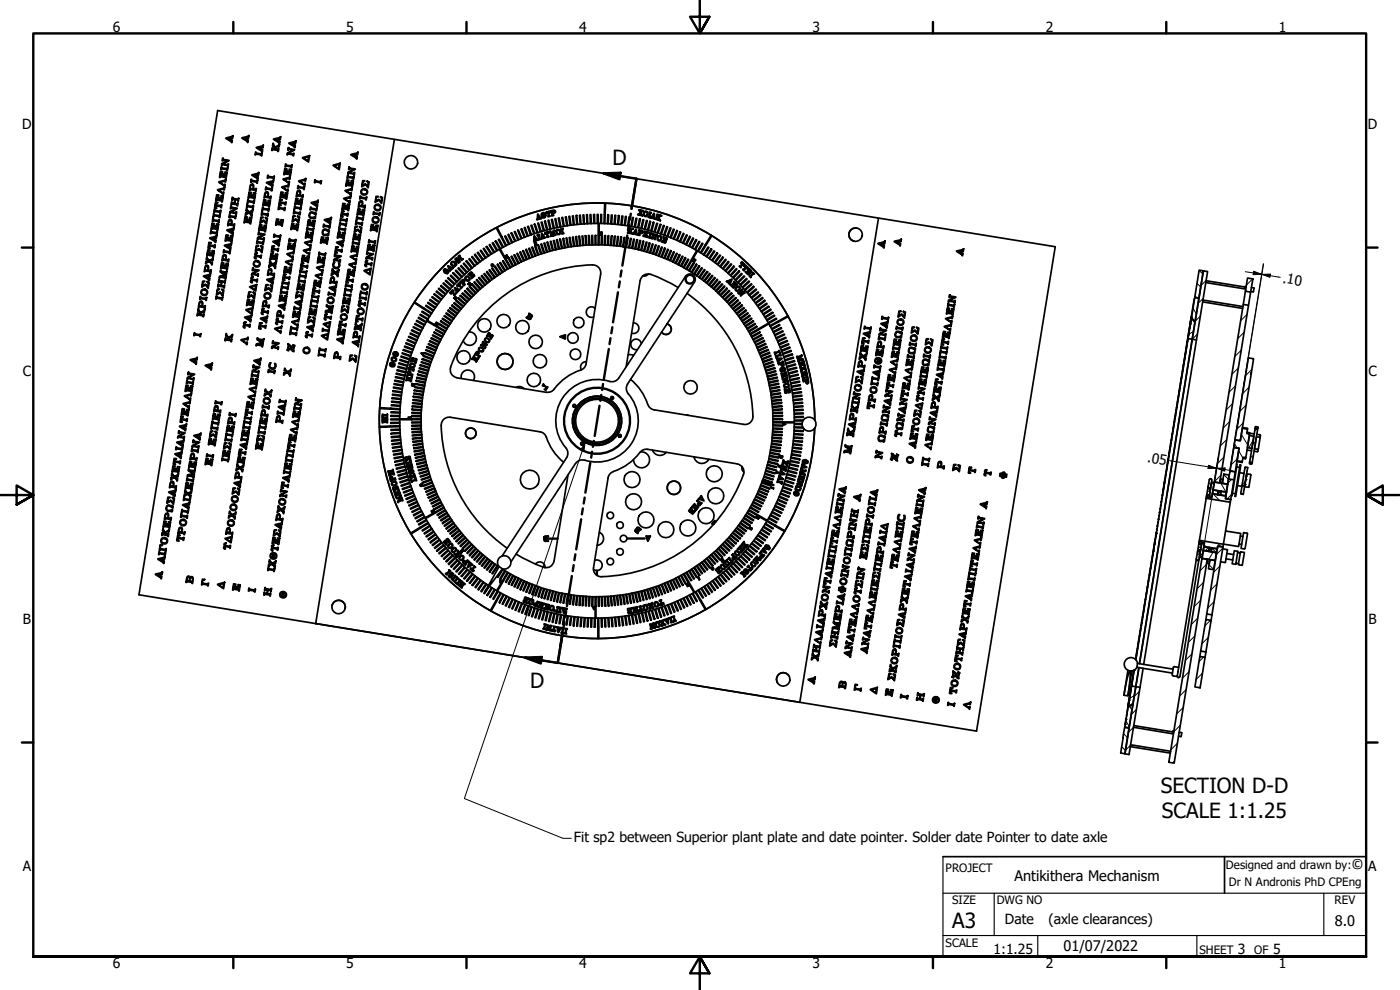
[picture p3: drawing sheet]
<svg xmlns="http://www.w3.org/2000/svg" width="420mm" height="297mm" viewBox="0 0 420 297" stroke-linecap="round" stroke-linejoin="round" font-family="sans-serif">
<defs><g id="words">
<g font-size="6.3">
<text x="183.9" y="49.6">D</text>
<text x="159.1" y="206.4">D</text>
<text x="348.4" y="237.9">SECTION D-D</text>
<text x="348.7" y="245.5">SCALE 1:1.25</text>
<text x="285.8" y="278.5">A3</text>
</g>
<g font-size="4.4">
<text x="405.6" y="260.7">©</text>
<text x="304.5" y="264.3">Antikithera Mechanism</text>
<text x="400.6" y="277.8">8.0</text>
<text x="319.2" y="285.4">01/07/2022</text>
</g>
<g font-size="4.2">
<text x="33.9" y="9.6">6</text>
<text x="103.8" y="9.6">5</text>
<text x="173.9" y="9.6">4</text>
<text x="243.8" y="9.6">3</text>
<text x="313.9" y="9.6">2</text>
<text x="383.8" y="9.6">1</text>
<text x="6.6" y="38.7">D</text>
<text x="410.5" y="38.7">D</text>
<text x="384.8" y="84.8" transform="rotate(9 384.8 84.8)">.10</text>
<text x="6.8" y="112.9">C</text>
<text x="410.7" y="112.9">C</text>
<text x="344.2" y="138.6" transform="rotate(9 344.2 138.6)">.05</text>
<text x="6.9" y="187.2">B</text>
<text x="410.7" y="187.2">B</text>
<text x="172.3" y="252.7">Fit sp2 between Superior plant plate and date pointer. Solder date Pointer to date axle</text>
<text x="6.8" y="261.4">A</text>
<text x="410.6" y="261.4">A</text>
<text x="301.6" y="277.4">Date</text>
<text x="314.6" y="277.1">(axle clearances)</text>
<text x="298.2" y="286.2">1:1.25</text>
<text x="371.5" y="286.2">3</text>
<text x="382.1" y="286.2">5</text>
<text x="33.9" y="290.5">6</text>
<text x="103.8" y="290.5">5</text>
<text x="173.9" y="290.5">4</text>
<text x="243.8" y="290.5">3</text>
<text x="313.9" y="290.5">2</text>
<text x="383.8" y="290.5">1</text>
</g>
<g font-size="3.5">
<text x="283.8" y="261.7">PROJECT</text>
<text x="367.9" y="260.7">Designed and drawn by:</text>
<text x="368.8" y="265.7">Dr N Andronis PhD CPEng</text>
<text x="285.8" y="271.3">SIZE</text>
<text x="299.1" y="271.3">DWG NO</text>
<text x="400.5" y="271.3">REV</text>
<text x="283.8" y="284">SCALE</text>
<text x="360" y="286.2">SHEET</text>
<text x="376.4" y="286.2">OF</text>
</g>
</g></defs>
<!-- layer: Hatch (ANSI) -->
<g fill="none" stroke="#000" stroke-width=".3">
<path d="M358 92.4l1 1.8M358 95.9l-.6 .4M358.2 99.5l-1.5 .8M358.6 88.9l.5 .4M359.2 85l1.1 1.1M359.9 81.1l1.1 1.1M360.2 94.9l-1.5 1.5M361.1 89.5l-1.6 1.5M361.9 84.1l-1.5 1.6M373.4 99.7l-2 1.9M374.3 94.3l-2 2M375.9 83.7l-1.8 1.8"/>
<path d="M359.4 100.2l-1.6 1.6M370.8 115.8l-1.9 1.9M371.6 110.4l-1.9 1.9M372.5 105.1l-1.9 1.9M374.6 107.4h.1M374.8 116.2l-1.9 1.9M375.7 110.8l-1.9 2M367.3 137.2l-2 1.9M368.2 131.9l-2 1.9M369 126.5l-1.9 1.9M369.9 121.1l-1.9 1.9M370.5 133l.8 1.4"/>
<path d="M371.3 137.7l-1.9 1.9M371.7 135.2l1.3 2.2M372.5 130.3l2 3.3M373.1 126.9l-1.9 1.9M374 121.6l-2 1.9M376.1 132.1l-1.3 2.3M376.2 136.7l-1 .6M376.8 132.7l-.9 .5M377.5 128.6l-.9 .5M362.4 147.2l.7 .4M362.8 144.9l.7 .6 .7-.6M364.1 148.2l1.9 1.9"/>
<path d="M365.5 147.9l-.3 .4M366.4 144.9l1.5 2.7M366.4 142.6l-1.9 1.9M366.4 147.6l-.9 .5M367 144.1l-.9 .5M367.2 142.4l1.4 1.4M368 147.6h.1M369.6 148.4l-1.3 1.3M369.6 143.8l-1 1.1M359.3 165.9l.7 .7M359.7 164l.7 .4M359.9 162.5v.1"/>
<path d="M360 162.2l1 .9M360.9 166l-.9 .9M361.2 174.7l-2 2M361.4 163.4l.6 .7M362 169.4l-1.9 1.9M362.7 164.3l-1 1M362.8 169.4l1.4 1.4M363.1 168.2l-.9 .5M363.6 164.7l-.8 .5M363.7 164.5l1.3 1.3M364.1 165.6l-1.3 2.3M365.3 175.2l-2 1.9"/>
<path d="M365.4 163l1 1M366.1 169.8l-1.9 1.9M367 164.5l-2 1.9M357.7 196.2l-1.9 1.9M358.6 190.8l-2 2M359.5 185.4l-2 2M360.3 180.1l-1.9 1.9M361.2 197.1l-1.4 1.4M362.6 191.2l-1.9 2M363.3 186.1l-1.7 1.7M364.4 180.5l-1.9 1.9M337.9 216.3l1 1.7"/>
<path d="M339 211.9l.7 1.2M340.2 218.2l-1.6 1.5M340.4 208.7l-1.4 .8M341 212.8l-1.5 1.6M341.9 207.5l-1.5 1.5M354.2 217.6l-1.9 2M355.1 212.3l-2 1.9M355.9 206.9l-1.9 2M356.8 201.5l-1.9 2M360.9 202l-2 1.9M336.6 224.1l1.1 1.1M337.2 220.1l1.2 1.2"/>
<path d="M339.3 223.5l-1.5 1.6M352.5 228.4l-.6 .5M353.4 223l-2 1.9"/>
</g>
<!-- layer: Visible (ANSI) -->
<g fill="none" stroke="#000" stroke-width=".51">
<path d="M65 58.4l.7 .1-.5 .2-.2 1.1h.7l.1-.4-.4-.1 .1-.1 .8 .1-.4 .1-.1 .5 .8 .1 .2-1-.5-.2 .1-.1h.6l-.3 1.9h-.2l.1-.3-1.7-.3-.2 .3zM65.3 56.9l2.1-.7-.1 .8-.1-.3-1.6 .4 1.4 .9 .2-.4-.1 .8zM65.7 54.6l2.1-.7-.1 .7-.1-.3-1.6 .4 1.4 .9 .2-.3-.2 .7zM66.2 51.4l.6 .1-.5 .2-.2 1 .7 .1 .1-.4-.3-.1v-.2l.8 .2v.1h-.3l-.1 .5 .8 .1 .1-1-.4-.2v-.2l.7 .1-.3 1.9-.2-.4-1.6-.2-.1 .3-.1-.1zM66.4 50l.1 .4 1.7 .2 .2-.2-.2 .8h-.1v-.3l-1.6-.3-.2 .3zM66.8 47.5h.2l-.1 .3 1.8 .3-1.9 1.1 1.6 .3 .2-.3-.1 .8-.2-.4-1.6-.2-.1 .3-.1-.1v-.5l1.7-.9-1.3-.2-.1 .3-.1-.1zM67.8 41.4l2.1-.6-.1 .7h-.2l.1-.3-.4 .1-.1 .8 .3 .3 .2-.4-.1 .8zM68.2 41.6l.9-.3-.1 .8zM69.7 59.2l.1 .3 1.7 .3 .2-.3-.2 .9-.1-.3-.8-.2-.2 1.1 .8 .2 .1-.3h.2l-.2 .9-.1-.3-1.6-.3-.3 .3 .2-.9 .1 .3 .7 .1 .2-1.1-.7-.1-.1 .3h-.1zM72.6 41.3l2.1-.6-.1 .8-.1-.3-.4 .1-.1 .8 .3 .2 .2-.3-.1 .7zM73 41.5l1-.2-.2 .7zM74.4 59.9h.1v.3l1.7 .3v-.3h.2l-.2 .9-.1-.3-1.7-.3-.1 1.2 1.6 .3v-.3h.2l-.2 .9v-.3l-1.7-.3-.2 .3z"/>
<path d="M74.8 57.6l.6 .1v.2h-.6l-.1 1 .7 .1 .1-.4-.4-.1 .1-.2 .8 .2-.1 .2-.3-.1v.5l.8 .1 .1-1-.5-.2 .1-.2 .6 .1-.3 1.9-.1-.3-1.7-.3-.1 .3zM75.2 55.4l.4-.2 .4 .2v1.3l.8 .1v-.3l.2 .1-.2 .8-.1-.3-1.7-.3-.2 .3zM75.3 55.7h.6v1l-.8-.1zM75.4 53.8h.1v.3l1.6 .3 .2-.3-.1 .9h-.2l.1-.3-1.7-.3-.2 .3zM75.6 52.4l2.1-.6-.1 .8-.1-.3-.4 .1-.1 .8 .3 .2v-.4l.2 .1-.1 .7zM75.9 52.6l1-.2-.1 .7zM76.7 45.6l.1 .3 1.7 .3 .2-.3-.2 .9-.1-.3-1.6-.3-.1 .3h-.2zM76.9 44.2l2.1-.6-.1 .8-.1-.3h-.4l-.1 .9 .3 .2 .2-.3-.1 .7zM77.3 44.4l1-.2-.2 .7zM79.2 59.9l.6 .1v.2h-.5l-.2 1 .7 .1 .1-.4-.3-.1v-.2l.8 .2v.1h-.3l-.1 .5 .8 .1 .1-1-.5-.2 .1-.2 .7 .1-.3 1.9-.2-.3-1.6-.3-.2 .3zM79.6 57.7l.7-.1 .2 .3-.1 1.1 .8 .1v-.3l.2 .1-.2 .8h-.1v-.3l-1.6-.3-.3 .3zM79.7 57.9l.5-.1 .2 .2-.1 1-.8-.1z"/>
<path d="M79.8 56.1l.1 .3 1.7 .3 .1-.3-.1 .9h-.2l.1-.3-1.7-.3-.2 .3zM80 54.7l2.1-.7-.1 .8-.1-.2h-.4l-.1 .9 .3 .2 .2-.3-.1 .7zM80.3 52.6l.2 .3 1.6 .3 .1-.3h.1l-.1 .9-.1-.3-1.7-.3-.2 .3zM80.4 54.9l1-.2-.2 .7zM81.9 43l.6 1.2 1.4-.9-.1 .8h-.2l.1-.3-1 .6 .2 .4 .6 .1v-.3h.2l-.2 .9-.1-.3-1.7-.3-.1 .3 .1-.9 .1 .3 .9 .1-.7-1.2-.2 .3zM82.1 41.7l2-.4 .1-.3-.1 .8-.1-.3-.4 .1-.1 .9 .3 .2 .2-.3-.1 .7zM82.5 41.9l1-.3-.1 .8zM83.9 59.8l.7 .1-.5 .2-.1 .5 1.7 .3 .2-.3-.2 .9h-.1v-.3l-1.7-.3v.5l.5 .1-.1 .2-.6-.1zM84.3 57.6l.7 .1v.2h-.5l-.2 1 .7 .1v-.5l-.2-.2 .8 .1v.2h-.4l-.1 .4 .8 .2 .2-1-.5-.2v-.2l.7 .1-.3 1.9h-.1v-.3l-1.7-.3-.2 .3zM84.6 56.1l2.1-.7-.1 .7-.1-.2-1.6 .3 1.4 .9 .2-.3-.1 .7zM85 53.7l2.1-.7-.1 .8-.1-.3-1.6 .4 1.4 .9 .2-.4-.2 .8zM85.5 50.5l.6 .2v.1h-.5l-.2 1 .7 .2 .1-.5h-.3v-.2l.8 .1v.2l-.3-.1-.1 .5 .8 .1 .1-1-.4-.4 .7 .2-.3 1.8-.2-.3-1.6-.3-.1 .3h-.1z"/>
<path d="M85.7 49.2l.1 .3 1.7 .3v-.3h.2l-.2 .9h-.1v-.3l-1.6-.3-.2 .3zM86.5 44.3l.1 .3 1.8 .3-1.9 1.1 1.6 .3 .1-.3-.1 .8-.1-.3-1.6-.3-.3 .3 .1-.6 1.7-.9-1.3-.2-.2 .3zM86.7 42.9l2.2-.7-.2 .8-.1-.3-.4 .1-.1 .9 .3 .2 .1-.4h.1l-.1 .8zM87.1 43.1l1-.2-.2 .7zM88.8 59.5l.7 .1v.2h-.6l-.2 1 .8 .1v-.4l-.3-.1v-.2l.8 .2v.1h-.3l-.1 .4 .8 .2 .2-1-.5-.2v-.2l.7 .1-.3 1.9-.1-.3-1.7-.3-.2 .3zM89.3 57.3l.3-.2 .5 .2v1.3l.7 .1 .2-.3-.2 .9v-.3l-1.7-.3-.2 .3zM89.4 57.6l.2-.2 .4 .2-.1 1-.7-.2zM89.5 55.7v.3l1.7 .3 .2-.3-.1 .9-.2-.4-1.6-.2v.3l-.2-.1zM89.7 54.3l2.1-.7-.1 .7-.1-.3-1.6 .4 1.4 .9 .2-.3-.2 .7zM90.8 47.3l2.1-.6-.3 1.9zM91.1 47.4l1.5-.4-.2 1.3zM94.5 53.9l.1 .4 1.7 .2v-.3l.2 .1-.1 .8-.2-.3-1.6-.2-.1 .2h-.1z"/>
<path d="M100 49.6l2.1-.6-.3 1.9zM100.3 49.7l1.5-.4-.2 1.3zM103.2 59.5l2.1-.7-.1 .8-.1-.3-1.6 .4 1.4 .9 .2-.4-.2 .8zM103.5 57.1l2.2-.6-.1 .7-.1-.3-1.6 .4 1.3 .9 .3-.3-.1 .7zM104.1 54l.6 .1-.5 .2-.2 1 .7 .1 .1-.5h-.3v-.2l.8 .1-.4 .2v.4l.8 .2 .2-1-.5-.3v-.1l.6 .1-.3 1.9-.1-.1 .1-.3-1.7-.2-.1 .3-.1-.1zM104.3 52.6l.1 .3 1.7 .3 .2-.3-.2 .9h-.1v-.3l-1.6-.3-.3 .3zM104.7 50.1l.1 .3 1.8 .3-1.9 1.1 1.6 .3 .2-.3-.2 .8-.1-.4-1.6-.2-.1 .3-.1-.1v-.5l1.8-.9-1.4-.2-.2 .2zM105.3 46.3l2.1-.6-.1 .8-.1-.3-.4 .1-.1 .8 .3 .2 .2-.3-.1 .7zM105.7 46.5l1-.2-.1 .7zM108.1 58.8h.1v.3l1.7 .3 .2-.3-.2 .9-.1-.3-1.7-.3-.2 .3zM108.8 57a.81 .81 0 0 1 1.2 0 .81 .81 0 0 1-.2 1.2 .81 .81 0 0 1-1.2-.3l-.1-.6zM108.8 54.2h.7v.2l-.6 .1-.1 1.2 .8-.6 .7 .9 .2-1.3-.4-.2 .7 .1-.3 1.8-.8-1-1.2 .7z"/>
<path d="M112.9 58.9h.6v.2l-.6 .1-.1 1.2 .9-.6 .6 .8 .3-1.2-.5-.2 .1-.2 .6 .3-.3 1.8-.8-1-1.1 .6zM118.4 41.8l145.3 23.6-23.7 145.3-145.3-23.6zM118.4 41.8l-53.1-8.6-23.6 145.3 53 8.6M61.8 79.7h.5l.3 .3-.1 1.1 .7 .1v-.3l.2 .1-.2 .9v-.4l-1.7-.2-.2 .2zM62 77.1l.8 1.1 1.2-.8-.2 .8v-.3l-.9 .4 .6 .7 .3-.3-.2 .8-.8-1.1-1.1 .7 .1-.7 .1 .3 .8-.4-.6-.8-.2 .4zM62.4 75h.6v.2l-.6 .1-.1 1 .7 .1 .1-.5-.4-.1 .1-.1 .8 .1-.4 .1v.5l.8 .1 .1-1-.5-.2 .1-.1 .6 .1-.3 1.8-.1-.3-1.7-.3-.1 .3zM62.7 72.7l.7 .1-.6 .2-.1 .5 1.7 .2 .2-.2-.1 .9-.2-.1 .1-.3-1.7-.2-.1 .4 .5 .4-.7-.1zM62.9 71.4l2.2-.7-.2 .8-.1-.3-.4 .1-.1 .8 .3 .2 .1-.3h.2l-.2 .8zM63.3 69.2l.1 .3 1.7 .3 .1-.3-.1 .9-.1-.3-1.7-.3v.3h-.2zM63.3 71.5l1-.2-.1 .7zM63.6 67l.7 .1-.5 .2-.2 1 .7 .1 .1-.5h-.3v-.2l.8 .1-.4 .2v.4l.8 .2 .1-1.1-.5-.2 .1-.1 .6 .1-.3 1.9-.1-.4-1.7-.2v.3l-.2-.1zM64.1 64.1h.2l-.1 .3 1.7 .3 .2-.3-.1 .9-.2-.3-1.6-.3-.2 1.2 1.7 .3 .1-.3-.1 .9h-.2l.1-.3-1.7-.3-.2 .3z"/>
<path d="M64.3 62.8l.1 .3 1.7 .3v-.3h.2l-.1 .9-.2-.3-1.6-.3-.1 .3h-.1zM64.7 60.7l.6 .1-.5 .2-.1 .5 1.7 .2v-.3l.2 .1-.2 .8-.1-.3-1.7-.2v.4l.5 .2-.1 .2-.6-.1zM66.5 78.8l.7 .1-.6 .2-.1 1 .7 .1 .1-.5h-.4l.1-.2 .8 .1-.1 .2-.3-.1-.1 .5 .8 .2 .2-1.1-.5-.2 .1-.1 .6 .1-.3 1.9-.1-.4-1.7-.2v.3l-.2-.1zM67 76.6l.3-.2 .5 .2v1.3l.7 .1 .2-.2-.1 .8h-.2l.1-.3-1.7-.3-.2 .3zM67.1 76.8l.2-.1 .4 .2-.1 1-.8-.1zM67.1 75h.2l-.1 .3 1.7 .3 .2-.3-.1 .8-.1-.3-1.7-.2-.2 .2zM67.4 73.6l2.1-.7-.1 .8-.1-.3-.4 .1-.2 .9 .4 .2v-.4h.2l-.1 .8zM67.7 73.8l1-.2-.1 .7zM67.9 70.5l.6 .1-.5 .2-.2 1 .7 .1 .1-.5-.3-.2 .8 .1-.4 .1v.5l.8 .1 .1-1-.4-.1v-.2l.6 .1-.2 1.9-.2-.4-1.6-.2-.1 .3-.1-.1zM68.1 69l2.1-.6-.1 .7-.1-.3-.4 .1-.1 .9 .3 .2 .2-.4-.1 .8zM68.5 69.2l1-.3-.2 .8zM68.7 66l.3-.2 .5 .2v1.3l.7 .2 .2-.3-.1 .9-.1-.4-1.7-.2-.2 .2z"/>
<path d="M68.8 66.3l.2-.2 .4 .2-.1 1-.8-.1zM68.8 64.4h.2v.3l1.6 .3 .2-.3-.1 .9-.1-.3-1.7-.3v.3h-.2zM69.3 61.8l.1 .4 1.8 .3-1.9 1.1 1.5 .2 .1-.3 .1 .1-.1 .7h-.2l.1-.3-1.7-.3-.2 .3 .1-.5 1.7-.9-1.4-.3-.2 .3zM73.5 65l.7 .1-.5 .2-.2 1 .7 .1 .1-.5h-.3v-.2l.8 .2-.4 .1-.1 .4 .8 .2 .2-1-.5-.3h.7l-.3 1.9h-.1v-.3l-1.7-.3-.2 .3zM74 62.6l.8 1 1.1-.7-.1 .8-.1-.3-.8 .4 .6 .7 .2-.3-.1 .7-.8-1-1.2 .7 .1-.8 .1 .3 .8-.4-.6-.7-.2 .3zM76.3 78.8a.77 .77 0 0 1 1.2-.2 .77 .77 0 0 1-.1 1.2 .77 .77 0 0 1-.9-.1 .77 .77 0 0 1-.2-.9zM76.5 76.1l.6-.2-.3 .3 .3 .5 1.2 .2 .2-.3-.2 .9-.1-.4-1.1-.2-.5 .3 .2 .5-.4-.2v-.5l.6-.2-.4-.3zM76.9 73.7l.7-.1v.2l-.6 .1-.2 1.2 1-.5 .6 .8 .2-1.2-.3-.4 .6 .2-.3 1.8-.8-1-1.2 .7zM77.2 72.2l.1 .3 1.7 .3 .1-.3-.1 .9h-.2l.1-.3-1.7-.3-.2 .3zM77.6 69.7l.1 .3 1.8 .3-1.9 1.1 1.5 .3 .2-.3-.1 .8-.1-.4-1.7-.2v.3l-.2-.1 .1-.5 1.7-.9-1.4-.2-.1 .2zM77.9 67.4l.7 .1-.5 .2-.2 1 .7 .1 .1-.4-.3-.1v-.2l.8 .1v.2h-.4l-.1 .4 .8 .2 .2-1.1-.5-.1 .1-.2 .6 .1-.3 1.9-.1-.4-1.6-.2-.1 .3-.2-.1zM78.3 65.1h.7v.2l-.6 .1-.2 1.2 .9-.6 .7 .9 .2-1.3-.4-.2 .7 .1-.3 1.8-.8-1-1.2 .7z"/>
<path d="M78.8 62.2l.1 .3 1.7 .3v-.3h.2l-.2 .9h-.1v-.3l-1.6-.3-.2 1.2 1.6 .2 .2-.2-.1 .9-.1-.4-1.7-.2v.3l-.2-.1zM81 78.2l.8 1 1.2-.7-.2 .8-.1-.3-.7 .4 .5 .7 .1-.4 .2 .1-.2 .7-.8-1-1.2 .7 .2-.8 .1 .3 .8-.4-.6-.7-.1 .4-.1-.1zM81.3 76l.7 .1-.6 .2-.1 1 .7 .2 .1-.5-.4-.1 .1-.2 .8 .2-.4 .1-.1 .5 .8 .1 .2-1-.5-.2 .1-.2 .6 .1-.3 1.9-.1-.3-1.7-.3v.3h-.2zM81.7 73.8l.6 .1v.1l-.5 .1-.1 .4 1.7 .3 .2-.3-.2 .9v-.3l-1.7-.3-.1 .5 .5 .2-.1 .2-.6-.1zM81.9 72.4l2.1-.6-.1 .7-.1-.3-.4 .1-.1 .9 .3 .2 .1-.4 .2 .1-.2 .7zM82.3 70.3l.1 .3 1.6 .3 .1-.3h.1l-.1 .9-.1-.4-1.7-.2v.3l-.2-.1zM82.3 72.6l1-.2-.2 .7zM83 65.7l.7 .1v.1l-.6 .1-.1 1 .7 .1v-.4l-.3-.3 .8 .1v.2h-.3l-.1 .4 .8 .2 .2-1.1-.5-.1v-.2l.7 .1-.3 1.9-.1-.4-1.7-.2-.2 .2zM83.6 62l.1 .3 1.7 .3v-.3h.2l-.2 .9-.1-.3-1.6-.3-.2 .3zM85.5 80l.6 .2-.5 .1-.2 1 .7 .1 .1-.4-.3-.1v-.2l.8 .1v.3l-.3-.1-.1 .4 .8 .2 .1-1.1-.4-.3 .7 .1-.3 1.9-.2-.3-1.6-.3-.1 .3h-.1zM85.7 78.5l2.2-.7-.1 .8-.2-.3-1.5 .3 1.3 .9 .2-.3-.1 .8zM86.1 76.1l2.2-.7-.2 .8h-.1v-.3l-1.6 .4 1.4 .9 .2-.4-.1 .8z"/>
<path d="M86.6 72.9l.7 .2-.6 .1-.1 1 .7 .2 .1-.5h-.4l.1-.2 .8 .1-.4 .1-.1 .5 .8 .1 .2-1-.5-.2h.7l-.3 1.8h-.2l.1-.3-1.7-.3-.2 .3zM86.8 71.6l.2 .3 1.6 .3v-.3h.2l-.1 .9-.1-.3-1.7-.3v.3h-.2zM87.6 67l.6 .1v.2h-.5l-.2 1 .8 .1v-.5l-.3-.2 .8 .1v.2h-.3l-.1 .4 .8 .2 .2-1.1-.5-.3 .7 .1-.3 1.9-.1-.3-1.7-.3-.2 .3zM88 64.8l.6 .1-.5 .1-.2 1.2 .9-.6 .7 .9 .2-1.2-.5-.3 .1-.2 .6 .3-.3 1.8-.8-1-1.1 .7zM88.4 61.8h.2v.3l1.6 .3 .2-.3-.1 .9-.1-.4-1.7-.2-.2 1.2 1.7 .3v-.3h.2l-.2 .9h-.1v-.3l-1.6-.3-.2 .3zM90.5 78.9h.6v.2h-.5l-.1 .5 1.7 .3 .2-.3-.2 .9-.1-.3-1.7-.3-.1 .5 .5 .2v.2l-.6-.2zM90.8 76.6l.7 .1-.6 .2-.1 1 .7 .1 .1-.4-.4-.1 .1-.2 .8 .2-.4 .1-.1 .4 .8 .2 .2-1-.5-.2 .1-.2 .6 .1-.3 1.9-.1-.3-1.7-.3v.3h-.2zM91.1 75.1l2.1-.7-.1 .8-.1-.3-1.6 .4 1.4 .8 .2-.3-.2 .8zM91.4 72.7l2.2-.7-.1 .8h-.2v-.3l-1.5 .4 1.3 .9 .2-.4-.1 .8zM91.9 69.5l.7 .2-.5 .1-.2 1.1 .7 .1 .1-.5h-.3v-.2l.8 .1-.4 .2v.4l.8 .1 .1-1-.4-.2v-.1l.6 .1-.3 1.8h-.1v-.3l-1.6-.3-.2 .3zM92.2 68.2l.1 .3 1.6 .3 .2-.3-.1 .9-.1-.3-1.7-.3v.3h-.2zM92.5 65.9l.7 .2-.5 .1-.2 1.1 .7 .1 .1-.5h-.3v-.2l.8 .1v.2l-.4-.1-.1 .5 .8 .1 .2-1-.4-.2v-.1l.6 .1-.3 1.8-.1-.3-1.6-.3-.1 .3h-.2z"/>
<path d="M93 63.9a.77 .77 0 0 1 1.2-.1l.4 .4v-.5l.3 .3-.1 .5a1.2 1.2 0 0 0-1.7-.4l-.2 .6 .2 .4a1.4 1.4 0 0 0 1.6-.1v.6h-.5l.2-.4a1.09 1.09 0 0 1-1.6-.1zM93.2 62.1h.1v.3l1.7 .3 .2-.3-.2 .9-.1-.3-1.7-.3-.2 .3zM93.4 60.8l2.1-.7-.1 .8-.1-.3-.4 .1-.2 .8 .4 .3 .1-.4h.1l-.1 .8zM93.8 60.9l.9-.2-.1 .8zM95.5 77l.7 .3h-.6l-.1 1 .7 .2 .1-.5h-.4l.1-.2 .8 .1-.1 .2-.3-.1v.5l.8 .1 .1-1-.5-.2 .1-.2 .6 .2-.3 1.8-.1-.3-1.7-.3-.2 .3zM95.8 75.7h.1l-.1 .3 1.7 .3 .2-.3-.1 .9-.1-.3-1.7-.3-.2 .3zM96.5 71.1l.7 .1v.2h-.6l-.2 1 .8 .1v-.5h-.3v-.2l.8 .2-.3 .1-.1 .4 .8 .2 .2-1-.5-.3v-.1l.7 .1-.3 1.9-.1-.4-1.7-.2v.3l-.2-.1zM96.9 69a.77 .77 0 0 1 1.2-.1l.5 .4-.1-.4 .3 .2v.6a1.26 1.26 0 0 0-1.8-.5l-.1 .6 .1 .4a1.4 1.4 0 0 0 1.7-.1l-.1 .6-.4 .1 .2-.5a1.13 1.13 0 0 1-1.5 .1l-.2-.6zM97.1 67.3l.1 .3 1.7 .2v-.3l.2 .1-.1 .8h-.2v-.3l-1.6-.3-.2 .3zM97.4 65.9l2.1-.6-.1 .7-.2-.3-.4 .1-.1 .9 .4 .2v-.4h.2l-.2 .8zM97.7 66.1l1-.2-.1 .7zM100.2 78.6l.3 .1a.85 .85 0 0 0-.1 1.4 .85 .85 0 0 0 1.3-.4l-.1-.8h.3a1.11 1.11 0 0 1-.4 1.5 1.11 1.11 0 0 1-1.5-.2 1.11 1.11 0 0 1 .2-1.6z"/>
<path d="M100.5 76.2l.1 .3 1.8 .3-1.9 1.1 1.5 .3 .2-.3-.1 .8-.1-.4-1.7-.2-.2 .2 .1-.5 1.7-.9-1.4-.2v.3l-.2-.1zM100.8 74l.7 .2-.6 .1-.1 .5 1.7 .3 .2-.3-.1 .9h-.2l.1-.3-1.7-.3-.1 .5 .5 .2v.1l-.7-.1zM101 72.7l2.2-.7-.2 .8h-.1l.1-.3-.5 .1-.1 .8 .3 .3 .3-.4-.2 .8zM101.4 72.8l1-.2-.1 .8zM101.6 69.5l.6 .2v.1h-.6l-.1 1.1 .7 .1 .1-.5h-.4l.1-.2 .8 .1-.4 .2v.4l.8 .1 .1-1-.5-.2 .1-.1 .6 .1-.3 1.8-.1-.3-1.7-.3v.3h-.2zM102 66.7l.1 .3 1.7 .3 .2-.3-.2 .9-.1-.4-1.6-.2-.2 1.2 1.6 .3 .1-.3h.2l-.2 .9-.1-.3-1.7-.3-.2 .3zM102.2 65.4l.1 .3 1.7 .3 .2-.3-.1 .9-.2-.3-1.6-.3-.1 .3h-.1zM102.6 63.3l.6 .1v.1l-.5 .1-.1 .4 1.7 .3v-.3h.2l-.2 .9-.1-.3-1.7-.3v.5l.5 .2-.1 .1h-.6zM102.9 61l.7 .1-.6 .2-.1 1 .7 .2 .1-.5-.4-.1 .1-.1 .8 .1-.4 .1v.5l.8 .1 .1-1-.5-.2 .1-.2 .6 .1-.3 1.9-.1-.3-1.7-.3v.3h-.2zM104.7 79.3l2.2-.7-.1 .8-.2-.1 .1-.2-1.6 .3 1.4 .9 .2-.3-.1 .8zM105.2 76.9l2.1-.7-.2 .8v-.3l-1.6 .4 1.3 .9 .1-.4h.2l-.2 .8zM105.7 73.7l.6 .2v.1h-.6l-.1 1 .7 .2 .1-.5h-.4l.1-.2 .8 .1-.3 .1-.1 .5 .8 .1 .1-1-.5-.2 .1-.2 .6 .2-.3 1.8-.1-.3-1.7-.3-.1 .3z"/>
<path d="M105.9 72.4h.1v.3l1.7 .3v-.3h.2l-.2 .9-.1-.3-1.7-.3-.2 .3zM106.3 70.1l.6 .1-.6 .2-.1 1 .7 .2 .1-.5-.4-.1 .1-.1 .8 .1-.1 .2-.3-.1v.5l.8 .1 .1-1-.5-.2 .1-.2 .6 .2-.3 1.8h-.2l.1-.3-1.7-.3v.3h-.2zM106.6 67.9h.7v.2l-.6 .1-.2 1.2 .9-.6 .7 .8 .2-1.2-.4-.4 .7 .2-.3 1.8-.9-1-1.1 .8zM107.1 64.9l.1 .3 1.6 .3 .3-.3-.2 .9h-.1v-.3l-1.7-.3-.2 1.2 1.7 .3 .2-.3-.1 .9h-.2l.1-.3-1.7-.3-.1 .3h-.1zM107.4 62.6l.7 .2-.5 .1-.2 1.1 .7 .1 .1-.5h-.3v-.2l.8 .1v.2l-.4-.1-.1 .5 .9 .1 .1-1-.4-.2v-.1l.6 .1-.3 1.8-.1-.3-1.6-.3-.1 .3h-.2zM107.9 60.4l.3-.1 .6 .1v1.4l.6 .1 .2-.3-.1 .9h-.2l.1-.3-1.7-.3-.2 .3zM108.1 60.6l.6 .2-.1 1-.8-.2zM109.8 78.3l.5-.1-.4 .4 .4 .4 1.1 .1 .2-.2-.1 .8h-.2l.1-.3-1.1-.2-.5 .2 .2 .6h-.3l-.2-.7 .7-.2-.6-.5zM110.2 75.6v.3l1.9 .3-1.9 1.1 1.5 .2 .2-.2-.1 .7-.1-.3-1.7-.2-.2 .2 .1-.5 1.7-.9-1.4-.2-.2 .2zM110.5 73.3l.7 .1-.6 .2-.2 1 .8 .1 .1-.5h-.4l.1-.2 .8 .2-.4 .1-.1 .4 .8 .2 .2-1-.5-.2v-.2l.7 .1-.3 1.9h-.2l.1-.3-1.7-.3-.2 .3zM110.7 71.9l.1 .3 1.7 .3 .2-.3-.1 .9h-.2l.1-.3-1.7-.3-.1 .3h-.1zM111.5 67.3l.6 .1-.5 .2-.2 1.1 .7 .1 .1-.5-.3-.1v-.1l.8 .1-.3 .1-.1 .5 .8 .1 .1-1-.4-.2v-.2l.7 .1-.3 1.9-.2-.3-1.6-.3-.1 .3h-.1z"/>
<path d="M112.1 63.5h.2l-.1 .3 1.7 .3 .2-.3-.2 .9-.1-.3-1.6-.3-.2 .3zM112.2 65.4a.81 .81 0 0 1 1.2 .1 .81 .81 0 0 1-.2 1.2 .81 .81 0 0 1-1.1-.3l-.2-.6zM112.8 61.7a.81 .81 0 0 1 1.2 0 .81 .81 0 0 1-.2 1.2 .81 .81 0 0 1-1.2-.3l-.1-.6zM134.5 79.7l1.5 .7-.4 .4v-.3l-.2-.1-.4 .4 .4 .2-.4 .4zM135.4 78.7l.5-.3 .5 .2 .4 .8 .1-.3 .2 .3-.4 .3-.3-.8a.43 .43 0 0 0-.6-.2 .43 .43 0 0 0-.2 .6l1 .6-.4 .3-.3-.2 .3-.1-.8-.5zM136.5 77.8l.5-.5 .1 .4 .3-.1a.58 .58 0 0 1 .5 .3 .58 .58 0 0 1-.1 .7h.3l-.5 .4-.1-.4h-.6l-.2-.3 .2-.4zM137 78l.4 .5a.3 .3 0 0 1-.4-.1 .3 .3 0 0 1 0-.4zM137.2 77.8a.3 .3 0 0 1 .4 .1 .3 .3 0 0 1 0 .4zM137.5 76.9l.5-.3-.1 .2 .8 1h.3l-.5 .4v-.3l-.8-1zM138.4 79.7l1.8 1.9-.2 .2-1.7-2zM139.1 79.1l.1-.2 1.8 2.1-.2 .1zM139.9 78.4l.2-.1 1.7 2-.2 .2z"/>
<path d="M140.7 77.8l.2-.2 1.6 2.1-.1 .1zM141.6 77.1l.1-.2 1.7 2.2-.2 .1zM142.4 76.5l.2-.2 1.6 2.1-.2 .2zM143.3 75.8l.2-.1 1.5 2.1-.2 .2zM144.1 75.2l.3-.1 1.4 2.2-.2 .1zM145 74.6l.2-.1 1.5 2.2-.2 .2zM145.9 74.1l.2-.2 1.5 2.2-.3 .2zM146.8 73.5l.2-.2 1.4 2.3-.2 .2zM147.7 72.9l.3-.1 1.3 2.3-.2 .1zM148.4 80l.2-.2 1.6 2.4-.3 .1zM148.6 72.4l.3-.1 1.3 2.3-.3 .1zM148.9 68.3a65.3 65.3 0 0 0-24.5 22.3"/>
<path d="M148.9 68.4l.3-.2 1.5 3-.2 .1zM149.2 79.4l.2-.1 1.5 2.3-.2 .2zM149.6 71.9l.2-.1 1.3 2.3-.3 .1zM149.9 74.9l.3-.2 1.6 3.1-.2 .1zM150 78.9l.2-.1 1.5 2.3-.2 .2zM150.5 71.4l.2-.1 1.3 2.3-.2 .1zM150.8 78.4l.2-.1 1.5 2.4-.2 .1zM151.5 70.9l.2-.1 1.2 2.3-.2 .2zM151.5 76.9l.7-.4 .4 .7-.3 .1-.2-.6-.4 .1 .4 .6-.3 .2zM151.7 77.9l.2-.1 1.4 2.4-.3 .1zM152.4 70.4l.3-.1 1.1 2.4-.2 .1zM152.5 77.5l.2-.2 1.4 2.5-.3 .1z"/>
<path d="M153.4 70l.2-.1 1.1 2.4-.2 .1zM153.4 77l.2-.1 1.3 2.5-.2 .1zM154.2 76.5l.3-.1 1.2 2.5-.2 .2zM154.3 69.5h.3l1.1 2.4-.3 .1zM155.1 76.1l.2-.1 1.2 2.5-.2 .1zM155.4 69.1l.2-.1 1 2.5-.2 .1zM156 75.7l.2-.1 1.2 2.5-.3 .2zM156.3 68.7l.3-.1 1 2.5-.3 .1zM156.9 75.3l.2-.1 1.1 2.6-.2 .1zM157.3 68.4l.3-.2 .9 2.5-.3 .1zM157.8 74.9l.2-.1 1.1 2.6-.3 .1zM158.3 68l.3-.1 .9 2.5-.3 .1z"/>
<path d="M158.7 74.6l.2-.1 1 2.6-.2 .1zM159.3 67.6l.3-.1 .8 2.5-.2 .1zM159.6 74.2l.2-.1 1 2.6-.2 .1zM160.3 72.9l.6-.2 .1 .3-.2-.2-.3 .1 .3 .2-.1 .4 .3-.3 .2 .2-.7 .2 .2-.4zM160.3 70.8l1.2 1.2-1.3 .5zM160.4 67.3l.2-.1 .8 2.6h-.2zM160.4 71.1l.7 .8-.7 .3zM160.5 73.9l.2-.1 1 2.6-.3 .1zM161.2 70.5l.6-.2-.2 .2 .4 1.2 .3 .1-.7 .2 .2-.2-.4-1.2zM161.3 64.2l1.2 1.4-.5 .1-.1-.4-.5 .2v.2l.3 .1-.6 .2zM161.4 67l.2-.1 .8 2.6h-.3zM161.4 73.6l.2-.1 1 2.6-.3 .1z"/>
<path d="M161.5 64.6l.3 .6-.4 .1zM162.3 73.3l.3-.1 .8 2.6-.2 .1zM162.4 66.7l.2-.1 .8 2.6h-.3zM162.5 70l1.2 1.4-1.3 .3zM162.6 64a.75 .75 0 0 1 1 0 .75 .75 0 0 1 .1 1 .75 .75 0 0 1-1.1 .1l-.2-.5zM162.6 70.4l.7 .8-.7 .2zM162.7 64.4l.5 .1 .1-.3 .2 .6-.2-.1-.4 .3zM162.8 64.1a.57 .57 0 0 1 .7 .4 .57 .57 0 0 1-.4 .7l-.4-.4zM163.2 73l.3-.1 .8 2.7h-.3zM163.4 66.4l.3-.1 .6 2.6h-.2zM163.6 69.7l.5 .3 .1-.5 .5 .2-.1 .3-.2-.2-.1 .3 .2 .9 .3 .1-.7 .1 .2-.2-.4-1-.2-.1-.2 .4zM164 63.5l.5 .3 .1-.4 .5 .1v.3l-.3-.2-.1 .1 .2 1.1 .2 .1-.6 .2 .1-.3-.2-.8-.3-.3-.2 .4z"/>
<path d="M164.2 72.7l.2-.1 .8 2.7-.3 .1zM164.5 66.1h.2l.6 2.6h-.2zM164.8 69.4l.4-.1 .7 1 .1-1.2 .5-.1-.2 .2 .3 1.3 .2 .1-.6 .1-.1-1.1-.1 1.2-.7-1 .2 .9 .3 .1-.6 .1 .2-.2-.3-1.2zM165.1 72.5l.3-.1 .7 2.7-.3 .1zM165.2 63.2l1.3-.1 .2 .2-.1 .5-.7 .2 .3 .7-.6 .1 .1-.2-.2-1.2zM165.5 65.9l.2-.1 .6 2.6-.2 .1zM165.7 63.3l.6-.1 .2 .5-.7 .2zM166.1 72.2h.2l.7 2.7h-.3zM166.5 65.6h.3l.5 2.6-.3 .1zM167 72l.3-.1 .6 2.8h-.3zM167.3 69.1a.59 .59 0 0 1 .7 .4 .59 .59 0 0 1-.5 .7l-.3-.4zM167.6 65.4h.2l.5 2.6-.2 .1z"/>
<path d="M168 71.8l.2-.1 .6 2.8h-.3zM168.3 68.7l.7-.2-.2 .2 .2 1.3 .2 .1-.6 .1 .2-.2-.3-1.2zM168.6 65.3l.3-.1 .4 2.6-.2 .1zM168.9 71.6l.3-.1 .5 2.8-.3 .1zM169.7 65.1h.2l.4 2.6h-.2zM169.9 71.4h.2l.5 2.8h-.3zM170.7 64.9h.3l.4 2.6h-.3zM170.8 71.3l.3-.1 .4 2.8h-.3zM171.8 64.8h.2l.3 2.6h-.2zM171.8 71.1h.2l.4 2.8h-.2zM172.8 71h.2l.4 2.8h-.3zM172.8 64.7l.3-.1 .3 2.7h-.3z"/>
<path d="M173.7 70.9h.2l.3 2.7-.2 .1zM173.9 64.6l.3-.1 .2 2.7h-.3zM174.7 70.8h.2l.3 2.8h-.3zM175 64.5h.2l.2 2.6h-.3zM175.6 70.7h.3l.2 2.8-.3 .1zM176 64.4h.3l.1 2.7h-.3zM176.6 70.7h.3l.1 2.8h-.3zM177.1 64.4h.2l.2 2.6h-.3zM177.6 70.6h.2l.1 2.8h-.2zM178.1 64.4l.3-.1 .1 2.7h-.3zM178.6 70.6h.2l.1 2.8h-.3zM179.2 64.3h.3v2.7h-.3z"/>
<path d="M179.5 70.6h.3v2.8h-.3zM179.5 67.1h.3v3.5h-.3zM179.9 69.6h.2l.2 .6 .2-.6h.2v.8h-.4l.2-.5-.2 .5-.3-.5 .1 .5h-.3zM180.3 64.4h.3l-.1 2.6h-.2zM180.5 70.6h.3l-.1 2.8h-.3zM181.4 64.4h.2l-.1 2.6h-.2zM181.5 60.9a65.3 65.3 0 0 0-32.4 7.3M181.5 60.9l.2 .1-.1 3.3h-.2zM181.5 70.7h.2l-.1 2.8h-.2zM181.7 61a65.3 65.3 0 0 1 31.7 9.6M182.4 64.4l.3 .1-.2 2.6h-.2zM182.5 70.7h.2l-.2 2.8h-.2z"/>
<path d="M183.4 70.8h.3l-.2 2.8h-.3zM183.5 64.5h.2l-.1 2.7-.3-.1zM184.4 70.9h.2l-.2 2.8-.3-.1zM184.5 64.6h.3l-.2 2.7-.3-.1zM185.3 71h.3l-.3 2.8h-.3zM185.6 64.7h.3l-.3 2.6h-.3zM186.3 71.1h.3l-.4 2.8h-.3zM186.6 64.8h.3l-.3 2.7-.2-.1zM187.3 71.2l.2 .1-.4 2.7h-.2zM187.7 64.9l.3 .1-.4 2.6-.2-.1zM188.2 71.4h.3l-.5 2.8h-.2zM188.6 68.4h.6l-.3 .8 .8-.5-.2-.2 .6 .1-.8 .6 .5 1-.5-.1 .1-.1-.3-.8-.3 .6 .2 .2-.7-.1 .3-.1 .2-1.2z"/>
<path d="M188.8 65.1h.2l-.4 2.7-.2-.1zM189.2 71.5l.2 .1-.5 2.7h-.2zM189.8 65.3h.3l-.5 2.6h-.2zM190.2 71.7l.2 .1-.5 2.7h-.3zM190.8 69.2v.6l-.3-.1zM190.8 68.7l.5 1.8-.6-.2 .2-.3-.5-.1-.2 .2 .2 .2-.5-.1zM190.9 65.5h.2l-.5 2.6h-.2zM191.1 71.9l.2 .1-.5 2.7h-.3zM191.7 62.9l.6 .1-.2 .1 .2 .6 .4-.4-.1-.2 .5 .1-.7 .6 .4 1-.6-.2 .2-.1-.2-.5-.4 .4 .1 .2-.5-.1 .7-.7zM191.7 68.9l1 .3 .3 .4-.3 .4-.7-.1-.1 .5 .1 .2-.6-.1 .2-.1 .3-1.2zM191.9 65.7h.3l-.6 2.6h-.2zM192 72.1l.3 .1-.7 2.7h-.2z"/>
<path d="M192.2 69.2l.5 .2v.4h-.7zM193 65.9h.2l-.6 2.6h-.2zM193 72.4h.2l-.7 2.7h-.2zM193.3 63.7a.7 .7 0 0 1 1 0 .7 .7 0 0 1-.2 1.1 .7 .7 0 0 1-1-.4zM193.4 69.3l.6 .2-.2 .1-.2 .6 .8-.4-.1-.3 .6 .2-.9 .5 .4 1-.5-.1 .2-.1-.3-.7-.3 .1 .1 .6-.6-.1 .2-.1 .3-1.3zM193.6 63.7l.2-.1a.54 .54 0 0 1 .4 .7 .54 .54 0 0 1-.8 .2zM193.9 72.6l.3 .1-.8 2.7-.2-.1zM194 66.2h.3l-.7 2.6-.2-.1zM194.9 63.6l.6 .2-.6 1.3 .2 .2-.6-.1 .2-.1 .3-1.3zM194.9 72.9l.2 .1-.8 2.6h-.2zM195 69.8l.6 .1-.2 .1-.4 1.2 .2 .3-.6-.2 .2-.1 .3-1.2zM195 66.4l.3 .1-.7 2.5h-.2z"/>
<path d="M195.8 73.2h.2l-.8 2.7-.3-.1zM195.8 70l.4 .1 .4 1.3 .2-.9-.1-.2 .6 .1-.3 .2-.4 1.3-.5-1.5-.4 1 .3 .1-.1 .2-.6-.2 .3-.1 .4-1.2zM196 66.7h.3l-.7 2.6-.3-.1zM196.2 64.4v.7l-.4-.2zM196.3 64l.3 1.7-.6-.1 .3-.4-.6-.1-.1 .2h.2l-.1 .2-.5-.2zM196.7 73.5h.2l-.8 2.7-.3-.1zM197.1 67l.2 .1-.7 2.5-.3-.1zM197.2 64.2l.6 .2-.4 .7 .8-.4-.1-.2 .5 .2-.9 .4 .5 1.1-.6-.1 .2-.2-.3-.7-.3 .5 .2 .1-.1 .2-.6-.2 .2-.1 .4-1.2zM197.6 73.8l.3 .1-1 2.6-.2-.1zM197.7 71.1l.3-.2a.58 .58 0 0 1 .3 .7 .58 .58 0 0 1-.7 .4l-.1-.6zM198.1 67.3l.2 .1-.8 2.5-.2-.1zM198.5 74.1l.3 .1-1 2.6-.2-.1z"/>
<path d="M199 71l1.2 .5-.1 .5h-.2l.1-.4-.7-.3 .2 .7-.7 .4 .8 .3 .3-.2-.3 .5-1.2-.5 .9-.5zM199.1 67.6l.2 .1-.8 2.5-.3-.1zM199.4 74.5h.3l-1 2.7-.3-.1zM200.1 68l.3 .1-.9 2.5-.3-.1zM200.4 74.8l.2 .1-1.1 2.6-.2-.1zM201.1 68.4h.3l-1 2.5h-.2zM201.3 75.2l.2 .1-1.1 2.6-.3-.1zM202.1 68.7l.3 .2-1 2.4-.3-.1zM202.1 75.6l.3 .1-1.2 2.5-.2-.1zM203 76l.2 .1-1.1 2.5-.3-.1zM203.1 69.2h.2l-1 2.5-.2-.1zM203.9 76.4l.2 .1-1.2 2.5-.3-.1z"/>
<path d="M204.1 69.6l.2 .1-1.1 2.4-.2-.1zM204.8 76.9h.2l-1.3 2.5-.2-.1zM205.1 70l.2 .1-1.1 2.4-.2-.1zM205.6 77.3l.2 .1-1.3 2.5-.2-.1zM206 70.5l.2 .1-1.1 2.4-.2-.2zM206.5 77.8l.2 .1-1.4 2.4-.2-.1zM207 70.9l.2 .2-1.2 2.3-.2-.1zM207.3 78.3l.2 .1-1.4 2.4-.2-.1zM207.9 71.4l.3 .1-1.3 2.4-.2-.1zM208.1 77.5l.7 .5-.4 .6-.2-.1 .4-.6-.3-.1-.3 .6-.3-.2zM208.2 78.8l.2 .1-1.5 2.4-.2-.2zM208.9 71.9l.2 .1-1.3 2.4-.2-.2z"/>
<path d="M209 79.3l.2 .1-1.5 2.4-.2-.2zM209.1 75.2l.2 .1-1.7 3-.3-.1zM209.8 79.8l.2 .1-1.6 2.4-.2-.2zM209.8 72.4l.2 .2-1.3 2.3-.2-.2zM210.7 73l.2 .1-1.3 2.3-.2-.1zM211.6 73.5l.2 .1-1.4 2.3-.2-.1zM212.5 74.1l.3 .1-1.5 2.3-.2-.2zM213.4 74.7l.3 .1-1.5 2.2-.2-.1zM213.4 70.6l.3 .1-1.8 2.9-.2-.2zM213.6 70.7a65.3 65.3 0 0 1 22.8 24M214.3 75.3l.2 .1-1.5 2.2-.2-.1zM215.2 75.9l.2 .1-1.5 2.2-.2-.2z"/>
<path d="M216 76.5l.2 .2-1.5 2.1-.2-.2zM216.9 77.2l.2 .1-1.6 2.1-.2-.2zM217.7 77.8l.2 .2-1.6 2-.2-.1zM218.6 78.5l.2 .1-1.7 2.1-.2-.2zM219.4 79.1l.2 .2-1.8 2.1-.2-.2zM220.2 79.9l.2 .1-1.8 2-.2-.1zM222.7 78.5l.9 .9-.4 .4-.1-.1 .3-.4-.3-.2-.8 1v.2l-.5-.4h.3l.8-.9-.1-.2-.4 .3-.1-.2zM223.6 79.7l.3-.1 .2 .2-.2 .4 .5-.1 .1 .3-.2 .3v-.4l-.4 .1-.6 .7 .1 .2-.5-.4h.2l.8-.9-.5-.1zM257.1 68.4a2.01 2.01 0 0 0-2.3 1.7 2.01 2.01 0 0 0 1.6 2.3M263.5 73l2.1-.7-.1 .8-.1-.3-.4 .1-.1 .9 .3 .2 .1-.4h.1l-.1 .8zM263.7 65.4l53 8.6-23.6 145.4-198.4-32.3M263.9 73.2l.9-.2-.1 .7z"/>
<path d="M268.4 72.4l1.9-.4 .2-.3-.1 .8-.1-.3-.4 .1-.2 .9 .4 .2 .2-.3-.1 .7zM268.8 72.6l.9-.3-.1 .8zM287.1 75.3l2.1-.6-.1 .7h-.2l.1-.2-.4 .1-.2 .8 .4 .2v-.4l.2 .1-.1 .7zM287.4 75.5l1-.2-.1 .7zM58.3 99.9h.2l-.1 .2 1.7 .3 .2-.3-.1 .9-.2-.3-1.6-.3-.2 .3zM59.5 92.6l.6 1.2 1.4-.9-.2 .8h-.1v-.3l-1 .6 .3 .4 .5 .1 .3-.3-.2 .9-.1-.3-1.7-.3-.2 .3 .2-.9h.1v.3l.9 .1-.7-1.2-.2 .3zM59.9 90.6l.3-.2a.6 .6 0 0 1 .7 .7l-.2 .8 .7 .1 .2-.3-.1 .9-.1-.3-1.7-.3v.3h-.2zM60 90.8l.2-.1 .5 .2-.1 .9-.8-.1zM60.1 88.9l.1 .1v.3l1.6 .3 .1-.4 .2 .1-.2 .9-.1-.4-1.7-.2-.2 .2zM60.7 87.2a.81 .81 0 0 1 1.3 0 .81 .81 0 0 1-.2 1.2 .81 .81 0 0 1-1.2-.3l-.1-.6zM60.8 84.4l.7 .1-.6 .2-.2 1.1 .9-.6 .7 .9 .2-1.2-.4-.3 .1-.2 .6 .3-.3 1.8-.8-1-1.2 .7zM61.1 82.8l2.1-.7-.1 .8-.1-.3-.4 .1-.2 .9 .4 .2 .2-.4-.1 .8z"/>
<path d="M61.5 83l.9-.3-.1 .8zM61.8 80h.6l-.1 1.1-.8-.1zM64.9 88.8l.1 .3 1.7 .3 .1-.3-.1 .9h-.2l.1-.3-1.7-.3-.2 .3zM65.2 86.7h.7v.2l-.6 .1-.1 1.2 .8-.6 .7 .9 .2-1.3-.4-.3 .7 .1-.3 1.9-.8-1-1.2 .6zM65.7 83.8l.1 .3 1.7 .3 .1-.3-.1 .9-.1-.3-.8-.1-.2 1.1 .8 .1 .2-.3-.1 .9-.1-.3-1.7-.3v.3h-.2l.1-.9h.2v.3l.7 .2 .2-1.1-.8-.2v.3h-.2zM66.2 81.1l.1 .3 1.6 .2 .2-.2-.1 .8h-.2l.1-.3-1.4-.2 1.4 .8-1.6 .5 1.3 .3 .3-.3-.2 .8-.1-.1v-.3l-1.6-.2-.1 .3-.2-.1 .2-.5 1.6-.4-1.5-.9zM73.2 96.8l.6-.2-.4 .5 .4 .3 1.1 .2 .2-.3-.1 .9h-.2v-.3l-1.1-.2-.5 .2 .3 .3-.3 .2-.2-.6 .7-.3-.5-.3zM73.4 95.2l2-.5 .2-.2-.2 .8h-.1v-.3l-.4 .1-.1 .9 .3 .2 .1-.4h.2l-.2 .8zM73.8 92.9l2.1-.6-.3 2zM73.8 95.4l1-.3-.2 .8zM74.1 93.1l1.5-.4-.2 1.3zM74.3 89.8l.7 .1-.6 .2-.1 1 .7 .1 .1-.5h-.4l.1-.2 .8 .2-.4 .1-.1 .5 .8 .1 .2-1-.5-.2v-.2l.7 .1-.3 1.9h-.2l.1-.3-1.7-.3-.2 .3z"/>
<path d="M74.7 87.6l.6-.1v.2l-.5 .1-.2 1.2 .9-.5 .7 .8 .2-1.2-.5-.3 .1-.1 .6 .2-.3 1.8-.8-1-1.1 .7zM74.9 86l2.1-.6-.2 2zM75.3 86.2l1.5-.4-.3 1.2zM75.4 83.3l.6-.3-.4 .5 .4 .3 1.1 .2 .2-.3-.1 .9h-.2l.1-.3-1.2-.2-.5 .2 .1 .4h.2v.2l-.3-.1-.2-.6 .7-.2-.5-.3zM75.8 80.4l.1 .4 1.9 .3-1.9 1.1 1.5 .2 .2-.2-.1 .7-.2-.3-1.6-.3-.2 .3 .1-.5 1.7-1-1.4-.2v.3h-.2zM77.9 96.8l.7 .1-.5 .2-.1 .5 1.6 .3 .2-.3-.1 .9-.1-.3-1.7-.3v.5l.5 .2-.1 .1-.7-.1zM78.2 95.5l2.1-.6-.1 .7-.1-.3-.4 .1-.2 .9 .4 .2 .2-.4-.1 .8zM78.5 95.7l1-.3-.1 .8zM78.6 92.7l.6-.1-.4 .4 .4 .3 1.1 .2 .1-.3h.2l-.2 .9-.1-.3-1.1-.2-.5 .2 .3 .5h-.3l-.3-.6 .7-.2-.4-.3zM79.2 90.6h.6v1.1l-.8-.1zM79.2 90.3l.6-.1 .2 .3-.1 1.2 .7 .1 .1-.3 .2 .1-.2 .8-.1-.3-1.7-.3-.2 .3zM79.5 88.4a.78 .78 0 0 1 1.3-.2 .78 .78 0 0 1-.2 1.2 .78 .78 0 0 1-.9-.1 .78 .78 0 0 1-.2-.9z"/>
<path d="M79.8 85.4h.7v.2l-.6 .1-.2 1.2 .9-.6 .7 .9 .2-1.3-.3-.4 .6 .3-.3 1.8-.9-1-1.1 .6zM80.1 83.8l2.1-.6-.1 .8-.1-.3-.4 .1-.2 .8 .4 .2v-.4l.2 .1-.1 .7zM80.4 84l1-.2-.1 .7zM80.7 81.1l.3-.1 .4 .2-.1 1-.8-.2zM80.8 80.8l.5-.1 .3 .3-.2 1.2 .8 .1v-.3h.2l-.1 .9-.2-.3-1.6-.3-.1 .3h-.1l.2-1.4zM82.5 98.5l2.1-.6-.1 .7-.1-.3-1.6 .4 1.4 .9 .2-.3-.2 .7zM83.1 95.6h.4l-.4 .4 .4 .3 1.2 .2v-.3l.2 .1-.2 .8-.1-.3-1.1-.2-.5 .2 .3 .4-.3 .1-.2-.6 .6-.2-.5-.5zM83.4 93.4l.3-.2 .5 .2v1.3l.7 .1 .2-.2-.1 .8h-.2l.1-.3-1.7-.3-.2 .3zM83.6 93.5l.6 .2-.1 1-.8-.1zM83.6 91.6l2.1-.6-.1 .8h-.2l.1-.3-.4 .1-.1 .8 .3 .3v-.4h.2l-.1 .8zM83.9 91.8l1-.2-.1 .8zM84.1 88.5l.7 .1-.6 .2-.2 1.1h.8v-.4l-.3-.1v-.1l.8 .1-.3 .1-.1 .5 .8 .1 .2-1-.5-.2v-.1h.7l-.3 1.9h-.2v-.3l-1.6-.3-.2 .3z"/>
<path d="M84.5 85.7h.2v.3l1.6 .3 .2-.3-.1 .9h-.2l.1-.3-1.7-.3-.2 1.2 1.7 .2 .2-.2-.2 .9-.1-.4-1.6-.2-.1 .3-.1-.1zM84.8 84.4h.1v.3l1.6 .3 .2-.3-.1 .9-.1-.4-1.7-.2v.3l-.2-.1zM85.1 82.2l.7 .1-.6 .2-.1 .5 1.7 .3 .2-.3-.1 .9-.2-.1 .1-.2-1.7-.3-.1 .5 .5 .2v.1l-.7-.1zM87.3 97.9l.2 .4 1.6 .2 .1-.3 .1 .1-.1 .9-.1-.4-1.7-.2-.2 1.2 1.7 .3 .2-.3-.2 .9h-.1v-.3l-1.6-.3-.2 .3zM87.6 96.5l2.1-.7-.1 .8-.1-.3-1.6 .4 1.4 .9v-.4h.2l-.1 .8zM88.1 93.3l.6 .3h-.5l-.1 1 .7 .2v-.5h-.3v-.2l.8 .1v.2l-.3-.1-.1 .5 .8 .1 .2-1-.5-.2v-.2l.7 .2-.3 1.8-.1-.3-1.7-.3-.2 .3zM88.3 92h.2l-.1 .3 1.7 .3 .2-.3-.1 .9h-.2v-.3l-1.6-.3-.2 .3zM88.6 90.6l2.1-.7-.1 .8-.2-.2h-.4l-.1 .9 .4 .2v-.4l.2 .1-.2 .7zM88.9 90.8l1-.2-.2 .7zM89 87.6h.7v.1l-.5 .2-.3 1.2 1-.6 .6 .9 .2-1.3-.3-.4 .6 .2-.3 1.9-.8-1-1.2 .6zM89.5 85.1l.6 .1-.6 .2-.1 1 .7 .2 .1-.5-.4-.1 .1-.1 .8 .1-.4 .1v.5l.8 .1 .1-1-.5-.2 .1-.2 .6 .2-.3 1.8h-.2l.1-.3-1.7-.3-.2 .3zM89.9 82.3l.1 .3 1.7 .3 .2-.3-.2 .9h-.1v-.4l-1.6-.2-.3 1.2 1.7 .3 .2-.3-.1 .9-.2-.1 .1-.2-1.7-.3v.3h-.2z"/>
<path d="M90.1 81l.1 .3 1.7 .3 .2-.3-.2 .9-.1-.3-1.6-.3-.1 .3h-.1zM91.9 99.7l.6-.1-.5 .4 .5 .3 1.1 .2v-.3h.2l-.2 .9v-.3l-1.2-.2-.5 .2 .3 .4-.3 .1-.2-.6 .7-.3-.5-.3zM92.1 98.1l2-.5 .1-.2-.1 .8-.1-.3-.4 .1-.1 .9 .3 .2 .2-.4-.1 .8zM92.5 98.3l1-.2-.2 .7zM92.6 95.1h.7v.1l-.6 .2-.2 1.1 .9-.5 .7 .8 .2-1.2-.4-.3 .7 .1-.3 1.8-.9-.9-1.1 .6zM93 92.6l.6 .1v.2h-.5l-.1 1 .7 .2v-.5l-.3-.1v-.2l.8 .2v.2l-.3-.1-.1 .5 .8 .1 .2-1-.5-.2v-.2l.7 .1-.3 1.9-.1-.3-1.7-.3-.2 .3zM93.5 89.7l.1 .1v.3l1.6 .2 .1-.3 .2 .1-.2 .9-.1-.4-1.7-.2-.2 1.2 1.7 .2v-.2h.2l-.2 .8v-.3l-1.7-.3-.2 .3zM93.7 88.5l.1 .3 1.7 .3v-.3h.2l-.2 .8-.1-.2-1.7-.3-.1 .3zM94 86.3l.7 .1v.2h-.6v.5l1.6 .3 .1-.3h.1l-.1 .9-.1-.3-1.7-.3-.1 .5 .5 .3-.7-.1zM94.4 84.1l.6 .1v.2h-.5l-.2 1 .7 .1 .1-.5h-.3v-.2l.8 .1-.3 .2-.1 .4 .8 .2 .2-1-.5-.2v-.2l.7 .1-.3 1.9-.1-.3-1.7-.3-.2 .3zM94.7 82.6l2.1-.7-.2 .7v-.3l-1.6 .4 1.4 .9 .2-.3-.2 .7zM95 80.2l2.2-.7-.2 .8-.1-.3-1.5 .4 1.3 .9 .1-.4h.1l-.1 .8z"/>
<path d="M96.8 98.5h.2l-.1 .3 1.7 .3 .2-.3-.1 .9-.1-.3-1.7-.3v.3h-.2zM97.1 97.1l2.1-.6-.4 2zM97.4 97.3l1.5-.4-.2 1.3zM97.5 94.4l.6-.2-.4 .4 .4 .4 1.1 .2 .2-.3-.1 .9h-.2l.1-.3-1.1-.2-.5 .2 .2 .5h-.3l-.2-.6 .7-.2-.5-.3zM98 91.4l.1 .3 1.7 .3 .1-.3-.1 .9h-.1v-.3l-1.4-.3 1.5 .9-1.7 .5 1.4 .2 .2-.3-.1 .8-.1-.3-1.7-.3-.2 .3 .1-.6 1.7-.4-1.5-.9zM98.5 89.7a.77 .77 0 0 1 1.2-.2 .77 .77 0 0 1-.1 1.2 .77 .77 0 0 1-.9-.1 .77 .77 0 0 1-.2-.9zM98.6 87.7h.2l-.1 .3 1.7 .3 .2-.3-.2 .8-.1-.3-1.6-.2-.2 .2zM98.8 86.3l2.2-.7-.2 .8h-.1v-.3l-.4 .1-.1 .9 .3 .2 .1-.4h.2l-.2 .8zM99.2 86.5l1-.3-.2 .8zM99.4 83.3l.3-.2 .5 .2v1.3l.8 .1 .1-.3-.1 .9h-.2l.1-.3-1.7-.3-.2 .3zM99.6 83.5l.6 .1-.1 1-.8-.1zM99.7 80.6l.8 1 1.2-.7-.1 .8h-.2l.1-.3-.8 .5 .6 .6 .2-.3-.1 .8-.8-1.1-1.2 .8 .1-.8h.2v.3l.7-.5-.6-.6-.2 .3z"/>
<path d="M101.6 98.6l.7 .1-.6 .2-.1 1 .7 .2 .1-.5-.4-.3 .9 .2-.4 .1-.1 .5 .8 .1 .2-1-.5-.2 .1-.2 .6 .1-.3 1.9-.1-.3-1.7-.3v.3h-.2zM102 96.4l.6 .1v.1l-.5 .1-.1 .4 1.7 .3 .2-.3-.2 .9-.1-.3-1.7-.3v.5l.5 .2-.1 .2-.6-.1zM102.7 94.6a.82 .82 0 0 1 1.2 0 .82 .82 0 0 1-.2 1.2 .82 .82 0 0 1-1.2-.3l-.2-.4zM102.7 91.8h.7v.1l-.6 .2-.2 1.1 .9-.5 .7 .8 .2-1.2-.4-.3 .7 .1-.3 1.9-.9-1.1-1.1 .7zM103.1 89.3l.7 .1v.2h-.6l-.1 1 .7 .1v-.4l-.3-.2 .9 .1v.2l-.4-.1-.1 .5 .8 .1 .2-1-.5-.2v-.2l.7 .1-.3 1.9-.1-.3-1.7-.3-.2 .3zM103.6 86.5l.1 .3 1.7 .3 .2-.3-.2 .9-.1-.4-1.7-.2-.1 1.2 1.6 .2 .1-.2h.1l-.1 .8-.1-.3-1.7-.3-.2 .3zM103.8 85.2l.1 .3 1.7 .3 .1-.3-.1 .9-.1-.1v-.3l-1.7-.2v.3l-.2-.1zM104.1 83l.7 .1v.2h-.5l-.1 .5 1.6 .3 .1-.3h.1l-.1 .9-.1-.3-1.7-.3v.5l.4 .3-.7-.1zM104.5 80.8l.7 .1-.6 .2-.2 1 .8 .1v-.4l-.3-.1v-.2l.8 .1-.3 .2-.1 .4 .8 .2 .2-1-.5-.2v-.2l.7 .1-.3 1.9-.1-.3-1.7-.3v.3h-.2zM106.3 99.6l.4-.2 .4 .2v1.4l.8 .1 .2-.3-.2 .9-.1-.3-1.6-.3-.2 .3zM106.4 99.9l.3-.2 .3 .2v1l-.8-.1zM106.7 96.7l.7 1.2 1.3-.8-.2 .7v-.2l-1 .6 .2 .3 .6 .1 .2-.3-.2 .9-.1-.3-1.6-.3-.1 .3h-.2l.2-.9 .1 .3 .9 .2-.7-1.3-.2 .3z"/>
<path d="M107 94.7l.7 .1-.6 .2v.4l1.7 .3 .1-.3-.1 .9h-.2l.1-.3-1.7-.3-.1 .5 .5 .2v.1h-.6zM107.5 93a.78 .78 0 0 1 1.2-.2 .78 .78 0 0 1-.1 1.3 .78 .78 0 0 1-.9-.1 .78 .78 0 0 1-.2-1zM107.7 90.3l.6-.1-.4 .4 .5 .3 1.1 .2 .2-.3-.1 .9h-.2v-.3l-1.1-.2-.5 .2 .3 .5-.5-.1v-.5l.6-.2-.4-.3zM108.2 87.3l.1 .4 1.7 .2 .2-.2-.1 .8h-.2l.1-.3-1.7-.3-.2 1.2 1.7 .3 .2-.3-.2 .9-.1-.3-1.7-.3-.1 .3zM108.9 85.5a.75 .75 0 0 1 1.2 .1 .75 .75 0 0 1-.3 1.1 .75 .75 0 0 1-.9-.2 .75 .75 0 0 1 0-1zM109.3 81.1l2.1-.6-.4 2zM109.6 81.3l1.5-.4-.2 1.3zM123.1 99.9l2.5 1.1-.2 .3-2.3-1.2zM123.6 99l2.4 1.1-.1 .3-2.4-1.2zM124.1 98l2.3 1.2v.2l-2.4-1.2zM124.3 90.8a65.3 65.3 0 0 0-10.3 31.5M124.4 90.6l2.8 1.8-.1 .3-2.8-1.9z"/>
<path d="M124.6 97.1l2.3 1.2-.1 .2-2.3-1.2zM125.1 96.1l2.3 1.3-.1 .2-2.3-1.2zM125.6 95.2l2.3 1.3-.1 .3-2.3-1.4zM126.2 94.3l2.2 1.4-.1 .2-2.3-1.4zM126.7 93.4l2.3 1.4-.1 .2-2.3-1.4zM127.3 92.5l2.2 1.4-.1 .2-2.2-1.4zM127.9 91.6l2.2 1.5-.1 .2-2.2-1.5zM128.3 96.2l3 1.7-.2 .2-3-1.7zM128.5 90.7l2.2 1.5-.2 .2-2.1-1.5zM129.1 89.9l2.2 1.5-.2 .2-2.2-1.5zM129.6 89.2l.2-.2 2.1 1.6-.2 .2zM130.3 99.6l2.5 1.4-.1 .2-2.5-1.3z"/>
<path d="M130.4 88.2l2.1 1.6-.2 .2-2-1.7zM130.8 98.8l2.5 1.3-.2 .3-2.4-1.4zM130.9 96.6l.7 .5-.2 .3-.4-.4 .4 .4-.6-.1 .5 .2-.2 .3-.6-.4 .1-.2 .6 .1-.4-.5zM131.1 87.3l2 1.7-.1 .2-2.1-1.7zM131.3 97.9l2.4 1.4-.1 .3-2.4-1.4zM131.7 86.5l2.1 1.7-.2 .2-2-1.7zM131.8 97.1l2.4 1.4-.1 .3-2.4-1.5zM132.3 96.3l2.4 1.5-.1 .2-2.4-1.5zM132.4 85.7l2.1 1.7-.2 .2-2.1-1.7zM132.8 95.5l2.4 1.5-.2 .2-2.3-1.5zM133.1 81.1l.4-.5 .1 .4 .6-.2 .3 .4-.2 .4 .4 .1-.5 .5v-.3a.54 .54 0 0 1-.7 0 .54 .54 0 0 1-.1-.8zM133.1 84.9l2 1.7-.1 .3-2-1.8z"/>
<path d="M133.4 94.7l2.3 1.6-.1 .2-2.3-1.6zM133.6 81.3l.4 .4-.5-.1zM133.7 84.3l.2-.2 1.9 1.8-.2 .2zM133.7 81.1h.4l.1 .4zM134 93.9l2.3 1.6-.2 .2-2.3-1.6zM134.4 83.5l.2-.2 1.9 1.9-.2 .1zM134.5 93.1l2.3 1.6-.1 .2-2.3-1.6zM134.7 80l.5 .3-.3 .3zM135.1 92.3l2.3 1.7-.2 .2-2.2-1.7zM135.2 82.7l.1-.1 1.9 1.8-.2 .2zM135.7 91.6l2.2 1.7-.1 .2-2.2-1.7zM135.8 86.9l.4 .4-.6 .1 1 .9 .2-.1-.4 .5v-.2l-1-.9-.1 .2 .2 .3-.1 .2-.4-.4z"/>
<path d="M135.9 82l.2-.2 1.9 1.9-.2 .2zM136.4 86.3l1.6 .6-.3 .4-.3-.4-.3 .4 .1 .3 .3-.1-.4 .4zM136.4 90.8l2.1 1.8-.2 .2-2.1-1.8zM136.4 89.1l.3-.2 .5 .6-.8-.1 .5 .3-.2 .3-.6-.6h.8zM136.7 86.6l.5 .3-.2 .3zM136.8 90.2l.1-.1 2.2 1.7-.2 .3zM136.9 81.1l1.8 1.9-.2 .2-1.8-1.9zM137.6 85.1l.4-.2 .2 .2h-.4l.1 .4 .6 .6h.3l-.5 .5v-.3l-.5-.6-.4-.1-.1 .4-.1-.2 .1-.4 .4 .1zM137.6 89.3l2.1 1.9-.2 .2-2.1-1.9zM137.7 80.3l1.7 2-.2 .2-1.7-2zM138 84.7l.9-.9 .4 .1 .2 .5-.5 .6 .3 .4 .3-.1-.5 .5v-.3l-.8-.9zM138.3 88.6l2 1.9-.1 .2-2.1-1.9z"/>
<path d="M138.5 84.4l.4-.3 .3 .1-.3 .7zM138.7 88.1l.2-.2 2.1 1.9-.2 .2zM139.6 87.2l2 1.9-.2 .3-2-2zM139.8 83.1a.63 .63 0 0 1 .8 .2 .63 .63 0 0 1 0 .8 .72 .72 0 0 1-.8-1zM140.1 86.7l.2-.2 1.9 2-.1 .2zM140.4 82.4l1-.8 .3 .4-.3-.2-.6 .5 .8 .2v.7l.6-.5v-.4l.3 .5-1.1 .8v-1zM140.7 99.6a2.01 2.01 0 0 1 2.2 1.6 2.01 2.01 0 0 1-1.5 2.4 2.01 2.01 0 0 1-2.4-1.4M140.8 86l.2-.2 1.9 2.1-.2 .1zM140.8 84.8l.3 .1-.5 .5-.1-.2zM140.9 85.6l.5-.4 .1 .2-.5 .4zM141 85.1l.2 .1-.3 .3-.1-.2zM141.5 85.3l.2-.1 1.9 2-.2 .2z"/>
<path d="M142.4 84.5l1.9 2.1-.2 .2-1.9-2.1zM143.1 83.9l1.9 2.1-.2 .2-1.8-2.1zM143.7 83.4l.2-.1 1.8 2.1-.2 .2zM144.4 82.8l.3-.1 1.7 2.1-.2 .2zM145.2 82.2l.2-.1 1.8 2.2-.3 .1zM146 81.6l.2-.1 1.7 2.2-.2 .2zM146.7 99.9l.4 .3-.4-.1-.4 .6h.8l.2 .8 .5-.8-.3-.2 .5 .2-.7 1.1-.3-.9h-1zM146.8 81.1l.2-.2 1.6 2.3-.2 .1zM147.6 80.5l.2-.1 1.6 2.3-.3 .1zM158.7 94.9l.5 .4-.3 .4-.6-.3zM158.7 94l1 .8-.1 .3-.3 .1v.4l-.4 .3-1-.6h.2l.8-1.1zM159 94.3l.5 .3v.4l-.8-.2z"/>
<path d="M178.6 92.5a1.59 1.59 0 0 0-2.6 .9 1.59 1.59 0 0 0 2.2 1.7M180.3 82.3l-4.4 26.8M180.3 82.3a2.39 2.39 0 0 0-2.5-2.8 46.5 46.5 0 0 0-42.6 31 2.39 2.39 0 0 0 1.9 2.8M190.1 96.9a1.59 1.59 0 0 1 1.6 1.8 1.59 1.59 0 0 1-2.1 1.3M192.1 84.2l-4.2 25.9M194.6 82.2l-.6 .5-1.1 .1M195.3 82.3l4.2 1.8 4 2.2M195.3 82.3a2.39 2.39 0 0 0-3.2 1.9M200.2 97.2a1.59 1.59 0 0 1 1 2.4 1.59 1.59 0 0 1-2.6 0M206.2 88a46.8 46.8 0 0 1 19.8 36.9M210.6 80.3l.2 .2-1.6 2.3-.2-.2zM211.4 80.9l.2 .1-1.6 2.3-.2-.1z"/>
<path d="M212.2 81.4l.2 .2-1.7 2.2-.2-.1zM212.9 82l.2 .2-1.6 2.2-.3-.1zM213.7 82.6l.2 .2-1.7 2.2-.2-.2zM214.5 83.3l.2 .1-1.8 2.2-.2-.2zM215.2 83.8l.2 .2-1.8 2.2-.2-.2zM215.9 84.5l.3 .2-1.9 2.1-.2-.2zM216.7 85.2l.2 .1-1.9 2.1-.2-.2zM217.4 85.8l.2 .2-2 2-.2-.2zM217.4 89.8l2.1-1.9 .1 .1-2 2zM218.1 90.5l2-1.9 .2 .2-2.1 1.9zM218.1 86.5l.2 .1-2 2.1-.2-.2zM218.1 84.3l1.6-.5-.6 1.7-.4-.4h.2l.5-1-1 .4v.3l-.4-.4z"/>
<path d="M218.7 91.1l2.1-1.8 .1 .2-2 1.8zM218.8 87.2l.1 .2-1.9 1.9-.2-.2zM219.2 85.5l.3 .1 .8-.9v-.3l1 .9-.4 .5 .1-.5-.4-.4-.4 .3 .1 .2 .3-.2 .1 .1-.5 .5-.2-.1 .3-.2-.3-.2-.4 .5 .5 .4 .3-.2-.3 .5zM219.3 91.8l2.1-1.8 .2 .2-2.1 1.9zM219.9 92.5l2.1-1.8 .2 .3-2.2 1.7zM220.4 93.2l2.2-1.7 .2 .2-2.2 1.8zM221 80.6l.1 .2-1.7 1.9-.2-.2zM221 86.4l.7-.3a.57 .57 0 0 1 0 .8 .57 .57 0 0 1-.8 0zM221 94l2.2-1.7 .2 .2-2.2 1.7zM221.4 84.7l1.9-1.9 .2 .2-1.9 1.8zM221.4 87.8l.3 .1 .9-.9v-.2l.3 .3-.4 1.3 .8-.7-.1-.2 .4 .4h-.2l-1.1 .9 .3-1.5-.8 .7v.3zM221.6 94.7l2.2-1.7 .2 .2-2.3 1.7z"/>
<path d="M221.7 81.3l.3 .2-1.9 1.9-.2-.2zM222.1 85.4l1.9-1.8 .2 .2-1.9 1.8zM222.1 95.4l2.3-1.6 .1 .3-2.2 1.6zM222.5 82l.2 .2-1.8 1.9-.2-.2zM222.6 96.2l2.4-1.6 .1 .3-2.3 1.5zM222.8 86.1l1.9-1.8 .2 .2-1.9 1.8zM223.2 97l2.3-1.6 .1 .3-2.3 1.5zM223.5 86.9l2-1.8 .1 .2-2 1.8zM223.7 97.7l2.3-1.4 .2 .2-2.4 1.5zM223.8 81.6l.1 .1 1-.9-.1-.3 .8 .9v.3l-.6 .1v.4l-.3 .2-.3-.1zM224.1 81.9l.4-.5 .4 .5-.3 .3zM224.2 87.7l1.9-1.8 .2 .2-2 1.8z"/>
<path d="M224.2 98.5l2.4-1.4 .1 .2-2.4 1.4zM224.6 81.3l.4-.4 .4 .6-.3 .2zM224.6 99.3l2.4-1.4 .2 .2-2.4 1.5zM224.8 88.4l2.1-1.7 .1 .2-2 1.7zM224.8 82.8h.3l.9-.9v-.2l.4 .5-.2-.1-.9 .9v.3zM225.5 89.2l2-1.6 .2 .2-2.1 1.6zM226.1 90l2.1-1.6 .1 .2-2.1 1.6zM226.7 90.8l2.1-1.5 .2 .2-2.1 1.5zM227.3 91.7l2.1-1.6 .2 .2-2.1 1.6zM227.6 98.7l3-1.7 .1 .2-3 1.7zM227.9 92.5l2.2-1.5 .1 .2-2.2 1.5zM228.5 93.3l2.2-1.5 .1 .3-2.2 1.4z"/>
<path d="M229 94.2l2.3-1.5 .1 .3-2.2 1.4zM229.6 95.1l2.2-1.4 .1 .2-2.2 1.4zM230.1 95.9l2.3-1.3 .1 .2-2.2 1.4zM230.6 96.8l2.3-1.3 .1 .2-2.2 1.3zM231.1 97.7l2.3-1.3 .2 .2-2.4 1.3zM231.6 98.6l2.3-1.2 .2 .2-2.4 1.2zM232.1 99.5l2.3-1.2 .2 .2-2.4 1.2zM233.6 96.4l2.8-1.6 .2 .2-3 1.6zM236.5 95a65.3 65.3 0 0 1 8 31.1 65.3 65.3 0 0 0-96.2-57.4 65.3 65.3 0 0 0-5.5 111.8 65.3 65.3 0 0 0 101.4-47.6l.3-4.4a65.3 65.3 0 0 1-8.9 30.8M259.5 97.9h.1l-.1 .3 1.7 .3 .1-.3h.2l-.2 .8-.1-.3-1.7-.2-.2 .2zM264.2 98.4v.3l1.9 .3-1.9 1.2 1.5 .2 .2-.3-.1 .8-.1-.3-1.7-.3-.2 .3 .1-.5 1.7-.9-1.4-.3-.2 .3zM264.4 97.1l2.1-.7-.1 .8-.1-.3-.4 .1-.2 .8 .4 .2v-.4l.2 .1-.1 .8z"/>
<path d="M264.7 94.9l.1 .3 1.7 .3v-.3h.2l-.1 .9-.2-.3-1.6-.3v.3h-.2zM264.8 97.2l.9-.2-.1 .7zM269 97.9h.2l-.1 .3 1.7 .3v-.3h.2l-.2 .9v-.3l-1.7-.3-.2 .3zM269.1 99.4a1.24 1.24 0 0 1 1.4 .6l-.1-.5 .4 .2-.1 .7a1.26 1.26 0 0 0-1.8-.5l-.1 .5 .1 .5a1.55 1.55 0 0 0 1.7-.2l-.1 .7h-.4l.2-.4a1.08 1.08 0 0 1-1.5 .1 1.22 1.22 0 0 1 .3-1.7zM269.5 96.3a.79 .79 0 0 1 1.2-.2 .79 .79 0 0 1 .1 1.1 .81 .81 0 0 1-1 0 .81 .81 0 0 1-.3-.9zM269.8 93.3h.6v.2l-.5 .1-.2 1.2 .9-.6 .7 .9 .2-1.3-.4-.2v-.2l.6 .2-.3 1.9-.8-1-1.1 .7zM273.8 98.1h.6v.2l-.5 .1-.2 1.2 .9-.6 .7 .9 .2-1.3-.4-.4 .7 .3-.3 1.8-.9-1-1.1 .6zM283.2 99.4l.6 .1v.2h-.5l-.2 1 .7 .1 .1-.4-.4-.1 .1-.2 .8 .2-.3 .1-.1 .5 .8 .1 .1-1-.5-.2 .1-.2 .6 .1-.3 1.9-.1-.3-1.7-.3-.2 .3zM283.4 97.9l2.1-.7-.1 .8-.1-.3-1.5 .4 1.3 .9 .2-.4-.1 .7zM283.8 95.5l2.1-.6-.1 .7-.1-.3-1.6 .4 1.4 .9v-.4l.2 .1-.1 .7zM284.3 92.4l.6 .1v.2h-.5l-.2 1 .7 .1 .1-.5h-.3v-.2l.8 .1v.2l-.3-.1-.1 .5 .8 .2 .2-1.1-.5-.2v-.1l.7 .1-.3 1.9-.1-.4-1.7-.2-.2 .2zM284.5 91h.2l-.1 .3 1.7 .3v-.3h.2l-.2 .9v-.3l-1.7-.3-.2 .3z"/>
<path d="M284.9 88.5l.1 .3 1.9 .3-2 1.1 1.6 .3 .2-.3-.1 .8-.2-.1 .1-.3-1.7-.2-.1 .3-.1-.1v-.5l1.8-.9-1.4-.2-.2 .2zM356.7 99.9v.2M356.7 99.9h.1M356.7 99.8v.1M356.8 99.5v.3M356.8 99.5h.1M356.8 99.4v.1M356.9 99.1v.3M356.9 99.1h.1M356.9 99v.1M356.9 98.7l.1 .3M356.9 98.7h.1"/>
<path d="M357 98.4l-.1 .3M357 98.4v.1M357 98.3v.1M357 98.1l.1 .3M357 98v.1M357 98.1h.1M357.1 97.8v.2M357.1 97.8h.1M357.1 97.7v.1M357.1 97.5l.1 .2M357.1 97.5h.1M357.1 97.4v.1"/>
<path d="M357.2 97.2v.2M357.2 96.9v.1M357.3 97.2v.2M357.3 96.8v.1M357.3 96.7v.1M357.3 96.8h.1M357.3 96.5v.2M357.3 97l-.1 .2M357.3 96.5h.1M357.3 96.3l.1 .2M357.3 96.1l.1 .2M357.3 96.1l.1 .1"/>
<path d="M357.3 96.1h.1M357.3 96.3h.1M357.4 96v.1M357.4 95.9v.1M357.4 95.8v.2M357.4 95.8h.1M357.5 95.3v.2M357.5 95.3h.1M357.5 95.5v.1M357.5 95.6v.1M357.5 95.8v.2M357.6 95.3h.1"/>
<path d="M357.5 95.7v.1M357.5 95.2h.1M357.5 95.4v.1M357.5 95.3l1.1 1.5-.8 5-1.3-.2zM357.6 95.2l1-6 1.2 .2-1.2 7.3-1-1.4M357.6 95.2l-.1 .1M357.6 95.2h.1M358 92.6l-.4 2.6M358.5 89.7l-.6 2.9M358.6 96.8h.1M359.9 81.1l1.2 .2-1.3 8.1-1.2-.2zM360.9 90.6l12 1.9"/>
<path d="M361 90l12 2M361.1 81.3l1.3 .2-3.3 20.5-1.3-.2zM361.9 84.8l12 1.9M361.9 84.2l12.1 2M373.1 91.3l1.6 .3-8.6 53.3-1.7-.3zM373.8 87.4l-.7 3.9M374 86l-.5 .1M374.4 83.4l1.6 .3-.7 4-1.5-.3zM375.3 87.7l-.6 3.9M375.6 86.3l.7 .2M376.3 86.5l-.2 1-.7-.1M55.3 118.7l2.2-.7-.1 .8-.2-.3-1.5 .4 1.3 .9 .2-.4-.1 .8z"/>
<path d="M55.8 115.6h.7l-.5 .3-.2 1 .7 .1 .1-.5-.3-.1v-.1l.8 .1-.4 .1v.5l.8 .1 .1-1-.5-.2 .1-.1 .6 .1-.3 1.9-.1-.4-1.6-.2-.1 .3-.2-.1zM56.1 114.2l.1 .3 1.7 .3 .1-.3-.1 .9-.2-.1 .1-.3-1.7-.2v.3l-.2-.1zM56.5 111.7h.1v.3l1.8 .3-1.9 1.1 1.5 .3 .3-.3-.2 .7h-.1v-.3l-1.7-.3-.2 .3 .1-.5 1.8-.9-1.4-.3-.2 .3zM57.1 107.9l2-.4 .1-.2-.1 .7-.1-.3-.4 .2-.1 .8 .3 .2 .2-.4-.1 .8zM57.5 108.1l1-.2-.2 .7zM61.6 109.6l2.2-.6-.2 .7h-.1v-.3l-.4 .1-.1 .8 .3 .3 .2-.4-.1 .8zM62 109.8l.9-.3-.1 .8zM67.9 100.1l.6 1.1 1.3-.8-.1 .8-.1-.3-1 .6 .2 .3 .6 .1 .2-.2-.1 .9-.2-.1 .1-.3-1.7-.2-.1 .3-.1-.1 .1-.9 .1 .4 .9 .1-.7-1.3-.2 .3zM72.3 101.9l2.2-.7-.2 .8v-.3l-1.6 .4 1.3 .9 .1-.4h.2l-.2 .8zM74.5 119l2.1-.7-.1 .7-.1-.2-1.6 .4 1.4 .8 .2-.3-.2 .7zM74.8 116.6l2.2-.7-.1 .8-.1-.3-1.6 .4 1.3 .9 .3-.4-.2 .8zM75.4 113.4l.6 .2-.5 .1-.2 1.1 .7 .1 .1-.5h-.3v-.2l.8 .1v.2l-.4-.1v.5l.8 .1 .1-1-.4-.3 .6 .1-.3 1.8-.1-.3-1.6-.3-.1 .3h-.1z"/>
<path d="M75.6 112.1l.1 .3 1.6 .3 .1-.3h.2l-.2 .9h-.1v-.3l-1.7-.3-.2 .3zM76 109.5h.2l-.1 .3 1.8 .3-1.9 1.2 1.6 .2 .1-.3-.1 .8-.1-.3-1.6-.3-.3 .3 .1-.5 1.7-.9-1.3-.2-.1 .2h-.1zM76.2 108.1l2.2-.6-.2 .8-.1-.3-.4 .1-.1 .8 .3 .3 .2-.4-.1 .7zM76.6 108.3l1-.2-.2 .8zM77.2 101.4h.2l-.1 .3 1.7 .3 .2-.3-.2 .9v-.4l-1.5-.2 1.5 1-1.7 .3 1.4 .3 .2-.3-.1 .8-.1-.4-1.7-.2-.2 .2 .1-.5 1.7-.4-1.5-.9zM79.5 119.7a.81 .81 0 0 1 1.2 .1 .81 .81 0 0 1-.2 1.2 .81 .81 0 0 1-1.1-.3l-.2-.4zM79.6 116.7l.8 1.1 1.2-.7-.2 .7v-.2l-.8 .4 .6 .7 .2-.4-.2 .8-.8-1-1.1 .7 .1-.7 .1 .2 .8-.4-.6-.7-.2 .3zM80.6 110.9h.1v.3l1.6 .3 .2-.3-.1 .9-.1-.4-1.7-.2-.2 .2zM81 108.8l.4 .1-.4 .7a.8 .8 0 0 0 .7 .8 .8 .8 0 0 0 .8-.6l-.1-.8 .3 .1a1.11 1.11 0 0 1-.3 1.5 1.11 1.11 0 0 1-1.5-.3 1.11 1.11 0 0 1 .1-1.5zM81.8 102.3h.2v.3l1.8 .3-1.9 1.2 1.5 .2 .2-.3-.1 .8-.1-.3-1.7-.3v.3h-.2l.1-.5 1.7-.9-1.4-.2v.3l-.2-.1zM83.9 119.9l.1 .3 1.7 .3 .2-.3-.2 .9h-.1v-.3l-1.7-.3-.2 .3zM85.4 110.5l.8 1 1.2-.7-.2 .8v-.3l-.8 .4 .6 .7 .2-.3-.1 .7-.9-1-1.1 .8 .1-.8 .1 .2 .8-.4-.6-.7-.2 .3z"/>
<path d="M86.4 103.2l.6 .2-.4 1.9-.5-.2 .2-.2zM87.2 103.8l.5 .2-.3 .7 .1 .3-.5-.2 .2-.2zM88 103.4l.5 .3-.3 1.8-.5-.2zM88.8 119.4l.1 .3 1.8 .3-1.9 1.1 1.5 .3v-.3h.2l-.1 .8-.1-.3-1.7-.3v.3h-.2l.1-.5 1.7-1-1.4-.2-.2 .3zM91.4 104.6a.81 .81 0 0 1 1.2 0 .81 .81 0 0 1-.1 1.2 .81 .81 0 0 1-1.2-.3l-.2-.6zM95.9 104.4l.1 .3 1.7 .3 .1-.3-.1 .9-.1-.3-1.7-.3-.1 1.2 1.6 .3 .2-.3-.1 .9-.1-.3-1.7-.3-.2 .3zM96.5 100.7l2.1-.6-.3 1.9zM96.8 100.8l1.5-.4-.2 1.3zM100.5 105.8l.4-.2 .4 .2v1.3l.8 .2 .2-.3-.1 .9h-.2v-.3l-1.6-.3-.2 .3zM100.6 106.1l.3-.2 .4 .3-.1 .9-.8-.1zM101.1 101.8l2.2-.7-.2 .8-.1-.3-.4 .1-.2 .8 .4 .2 .1-.4 .1 .1-.1 .8zM101.5 101.9l.9-.2-.1 .7z"/>
<path d="M105.1 106.5h.6l.1 .2-.6 .1-.2 1.2 .9-.6 .7 .9 .2-1.3-.3-.4 .6 .3-.3 1.8-.8-1-1.2 .7zM105.7 102.6l2.2-.6-.2 .7v-.3l-.5 .2-.1 .8 .3 .2 .3-.4-.2 .8zM106.1 102.8l1-.2-.1 .7zM117.1 109.2a.58 .58 0 0 1 .9-.2 .58 .58 0 0 1 .1 .8 .68 .68 0 0 1-1-.6zM117.1 108.9a.74 .74 0 0 1 1.3 .1 .74 .74 0 0 1-.7 1.1l-.7-.6zM117.5 109l.6 .2-.3 .3 .1 .3-.6-.2 .3-.1zM117.6 107.6a.59 .59 0 0 1 .8-.2 .59 .59 0 0 1 .2 .8 .69 .69 0 0 1-1-.6zM117.7 119.3l2.6 .3v.3l-2.7-.3zM117.8 118.3l2.6 .3v.3l-2.6-.4zM117.9 117.2l2.7 .4-.1 .2-2.6-.3zM118.1 106a.64 .64 0 0 1 .8-.1 .64 .64 0 0 1 .3 .7 .71 .71 0 0 1-1.1-.6zM118.1 116.1l2.6 .5v.2l-2.6-.4z"/>
<path d="M118.2 105.7a.75 .75 0 0 1 1.2 .2 .75 .75 0 0 1-.8 1l-.7-.6zM118.3 115.1l2.6 .5v.2l-2.7-.5zM118.5 114.1l2.6 .5-.1 .2-2.6-.5zM118.5 105.9l.6 .1-.3 .4 .1 .2-.6-.2 .3-.1zM118.7 113l2.6 .6-.1 .2-2.5-.5zM119 112l2.5 .6v.2l-2.6-.6zM119.2 110.9l2.6 .7-.1 .2-2.6-.6zM119.5 109.9l2.5 .7v.3l-2.6-.7zM119.8 108.9l2.5 .7v.3l-2.6-.8zM120.1 107.9l2.5 .8-.1 .2-2.5-.8zM120.4 106.8l2.5 .9v.2l-2.6-.8zM120.7 105.9l2.5 .8-.1 .3-2.5-.9z"/>
<path d="M121.1 104.8l2.5 .9-.1 .3-2.5-.9zM121.5 103.8l2.5 1-.1 .2-2.5-.9zM121.9 102.9l2.4 .9-.1 .3-2.4-1zM122.1 112.7l.5 .9 1.1-.5-.1 .5-.2-.2-.6 .3 .1 .2h.6l-.1 .6-.1-.2-1.3-.3-.2 .2 .2-.6 .7 .3-.5-.8-.2 .2zM122.3 101.9l2.4 1-.1 .3-2.4-1.1zM122.5 111.4h.7l-.1 .9 .6 .2 .2-.2-.2 .6-.1-.2-1.2-.3-.2 .2zM122.6 111.7h.5l-.1 .6-.6-.1zM122.7 100.9l2.4 1.1v.2l-2.5-1.1zM122.7 110.3l.2 .3 1.2 .3 .2-.2-.2 .7-.1-.3-1.2-.3-.2 .1zM123.1 109.4a.58 .58 0 0 1 .9-.2 .58 .58 0 0 1 .1 .9 .68 .68 0 0 1-1-.7zM123.6 107.3l.6 .1v.2h-.5l-.2 .7 .7-.3 .4 .7 .3-.8-.3-.2 .5 .1-.3 1.3-.6-.8-1 .3zM123.7 115l.3 .4 .5-.2-.1 .3-.4 .1h.4l-.1 .3-.8-.1 .1-.3 .4 .1-.4-.3z"/>
<path d="M124 119.9l2.7 .3v.2l-2.8-.3zM124 118.9l2.8 .3v.3l-2.8-.3zM124.2 117.9l2.8 .4-.1 .3-2.7-.4zM124.3 117l2.8 .4v.3l-2.8-.5zM124.5 116l2.8 .5-.1 .3-2.7-.5zM124.7 115.1l2.8 .5-.1 .3-2.7-.6zM124.9 114.1l2.7 .6v.3l-2.8-.6zM125.1 113.2l2.7 .6v.3l-2.7-.7zM125.3 112.3l2.8 .6-.1 .3-2.7-.7zM125.6 111.3l2.7 .7-.1 .3-2.6-.8zM125.9 110.3l2.7 .9-.1 .2-2.7-.8zM126.2 109.4l2.7 .9-.1 .2-2.7-.8z"/>
<path d="M126.4 105.9h.8l-.1 .3-.6-.2 .5 .3v.3zM126.5 108.5l2.6 .9-.1 .2-2.6-.9zM126.8 107.6l2.7 .9-.2 .3-2.6-.9zM127.1 106.7l2.7 .9-.1 .3-2.7-1zM127.5 105.8l2.6 1-.1 .2-2.6-1zM127.8 104.9l2.6 1-.1 .3-2.5-1.1zM128.2 104l2.6 1.1-.1 .2-2.6-1.1zM128.6 103.1l2.6 1.2-.1 .2-2.6-1.2zM129 102.2l2.6 1.2-.2 .3-2.5-1.3zM129.5 101.3l2.5 1.3-.1 .2-2.6-1.2zM129.9 100.5l2.5 1.3-.2 .2-2.4-1.3zM138.5 113.6a2.01 2.01 0 0 1 2.2-2.5 2.01 2.01 0 0 1 1.4 3"/>
<path d="M142.4 106.5l.1 1 1.2-.1-.3 .5v-.3l-.8 .1v.3l.7 .1-.4 .6v-.3l-1.1-.7-.2 .1 .3-.5v.2l.6 .4-.2-1-.2 .1zM143 105.6l.3-.2 .4 .2v.5l-.3 .4 .5 .4 .2-.1-.3 .5v-.3l-1.1-.7-.2 .1zM143 105.7l.3-.1 .3 .3-.3 .6-.5-.4zM143.8 104.4a.76 .76 0 0 1 1.1 .1 .76 .76 0 0 1-.3 1.1 .82 .82 0 0 1-.8-.3 .82 .82 0 0 1 0-.9zM143.8 104.5a.62 .62 0 0 1 1 0 .62 .62 0 0 1-.1 .9 .72 .72 0 0 1-.9-.9zM145 102.4v.2l1.3 .8-1.7 .1 1 .7 .2-.1-.2 .4v-.2l-1.2-.7-.2 .1 .2-.3h1.5l-1-.6-.2 .1zM145.6 101.8a.65 .65 0 0 1 .9-.1 .65 .65 0 0 1 .1 .9 .83 .83 0 0 1-1-.8zM145.8 101.4a.74 .74 0 0 1 1.1 .5 .74 .74 0 0 1-1 .8l-.5-.7zM154.9 116.2l1.2-.2 1.2 .6M163.1 115.2v.3l1.1 .7 .2-.1-.6 1-.5-.3 .5 .1 .3-.5-1.1-.8-.2 .1zM168.1 101l1.6-.6-.1 1.4zM168.4 101l1.1-.3v.9z"/>
<path d="M175.9 109.1a2.85 2.85 0 0 1-2.6 2.3 16.8 16.8 0 0 0-7.3 5.7l-.9 .5-1.1 .1-26.9-4.3M176 108.5a1.59 1.59 0 0 0-1.5 .8 1.59 1.59 0 0 0 0 1.7M185.7 113.5l-1.2 .9a4 4 0 0 1-2.8-.3 12.4 12.4 0 0 0-13.4 6.2 12.4 12.4 0 0 0 1.8 14.5l.3 1.5-.4 1M185.7 113.5l20-30.6a1.59 1.59 0 0 1 2.2-.4 1.59 1.59 0 0 1 .5 2.2l-20 30.5-.4 1.5a4 4 0 0 0 1.3 2.4 12.4 12.4 0 0 1-.1 14.5 12.4 12.4 0 0 1-13.8 4.4M188.1 109.1l.3 .2M188.5 106.5l.7-.1 .9 .3M189.2 113.8a17.1 17.1 0 0 1 5.4 8 2.39 2.39 0 0 0 1.7 1.2M192.5 103.1a1.59 1.59 0 0 0-1.9-1.3 1.59 1.59 0 0 0-1.2 1.9 1.59 1.59 0 0 0 1.9 1.2M225.1 100.1l2.4-1.4 .2 .3-2.4 1.4zM225.6 100.9l2.4-1.3 .1 .2-2.4 1.4zM226 101.8l2.5-1.4 .1 .3-2.5 1.3zM226.4 102.6l2.5-1.3 .1 .2-2.5 1.3z"/>
<path d="M226.8 103.4l2.6-1.2v.2l-2.5 1.2zM227.2 104.2l2.5-1.1 .2 .2-2.6 1.2zM227.6 105.1l2.6-1.1 .1 .2-2.6 1.1zM228 105.9l2.5-1.1 .1 .3-2.6 1.1zM228.3 106.8l2.6-1.1 .1 .3-2.6 1zM228.6 107.6l2.7-1 .1 .3-2.7 1zM228.9 108.5l2.7-.9 .1 .2-2.7 .9zM229.2 109.4l2.7-.9 .1 .2-2.7 .9zM229.5 110.2l2.7-.8 .1 .2-2.7 .9zM229.8 111.1l2.7-.8 .1 .3-2.7 .8zM230.1 112l2.6-.8 .1 .3-2.7 .8zM230.3 112.9l2.7-.7 .1 .2-2.7 .7z"/>
<path d="M230.5 113.8l2.8-.7v.3l-2.7 .6zM230.8 114.7l2.7-.6v.2l-2.7 .7zM230.9 115.6l2.8-.6v.3l-2.7 .6zM231.1 116.5l2.7-.5 .1 .2-2.7 .5zM231.3 117.4l2.7-.4 .1 .2-2.8 .5zM231.4 118.3l2.8-.4v.2l-2.7 .5zM231.6 119.2l2.7-.3 .1 .2-2.8 .4zM232.4 105.7l.2 .1 1.2-.4v-.3l.6 1.6-.2-.1-1.2 .4v.3l-.3-.6 .2-.1 .1 .2 1.1-.5-.3-.7-1.1 .5-.1 .2zM232.5 100.4l2.4-1.1 .1 .2-2.4 1.2zM233 101.3l2.4-1.1 .1 .2-2.5 1.2zM233 107.4l1.7 .2-1.3 1.1-.1-.5 .4-.1-.2-.5h-.2l-.1 .3zM233.4 102.3l2.4-1.1 .1 .2-2.4 1.1z"/>
<path d="M233.5 108.8l.2 .2 1.2-.4 .1-.2 .2 1.3-.5 .1-.4-.7-.5 .1-.1 .3zM233.7 107.6h.6l-.5 .4zM233.8 103.2l2.4-1 .1 .2-2.4 1zM234.2 104.1l2.4-.9 .1 .2-2.4 1zM234.2 110.5a.78 .78 0 0 1 1.1-.3 .78 .78 0 0 1 .3 1.1 .78 .78 0 0 1-1.1 .2l-.4-.3zM234.4 112l.2 .1 1.2-.3 .1-.2 .4 1.2-.6 .2 .3-.3-.1-.7-.5 .2 .4 .4-.7 .1 .1-.5-.5 .2 .1 .6 .4 .1-.5 .1zM234.4 109l.6-.1 .1 .6-.4 .1zM234.4 110.7a.53 .53 0 0 1 .7-.4 .53 .53 0 0 1 .3 .7 .53 .53 0 0 1-.6 .4 .53 .53 0 0 1-.4-.7zM234.5 105.1l2.5-1 .1 .3-2.4 1zM234.5 110.6l.6-.1-.1 .2 .3 .4-.6 .1 .1-.4-.2 .1zM234.7 113.5l.2 .2 1.3-.3 .1-.3 .1 .4-.9 1 1-.4 .1 .5-.2-.1-1.4 .3 1.1-1.2-1.1 .2-.1 .2zM234.9 106l2.5-.9 .1 .3-2.5 .9z"/>
<path d="M235.2 107l2.5-.8 .1 .2-2.5 .9zM235.4 115.3a.78 .78 0 0 1 1.1-.2 .78 .78 0 0 1 0 1.2 .78 .78 0 0 1-1.1-.2l-.2-.3zM235.4 116.7l.9 .4 .7-.7 .2 1.3-.6 .2 .4-.4-.1-.7-.6 .6-.6-.4 .1 .8 .3 .2h-.5zM235.5 115.5a.53 .53 0 0 1 .7-.3 .53 .53 0 0 1 .2 .8 .52 .52 0 0 1-.6 .2 .52 .52 0 0 1-.3-.7zM235.5 108l2.6-.8 .1 .2-2.6 .8zM235.9 109l2.5-.8 .1 .2-2.5 .8zM236.2 109.9l2.5-.7 .1 .3-2.6 .7zM236.4 110.9l2.6-.7 .1 .3-2.6 .7zM236.7 111.9l2.6-.7v.3l-2.5 .7zM236.9 112.9l2.6-.6 .1 .3-2.6 .5zM237.2 113.9l2.5-.5 .1 .2-2.6 .6zM237.4 114.9l2.5-.5 .1 .2-2.6 .5z"/>
<path d="M237.5 115.9l2.7-.5v.3l-2.6 .4zM237.7 116.9l2.6-.4 .1 .2-2.7 .5zM237.9 117.9l2.6-.4v.3l-2.6 .4zM238 118.9l2.6-.3 .1 .3-2.7 .3zM238.1 119.9l2.6-.2 .1 .2-2.7 .3zM239.1 106.9l.3 .1 1.1-.3 .1-.2 .1 .3-1 .8h1.3l.1 .4-.2-.1-1.2 .4-.1 .2-.2-.6 .2 .1 .9-.2-1.1-.2 .9-.6-.9 .2-.1 .3zM239.6 108.7l.3 .1 1.2-.3 .1-.3 .4 1.3-.6 .2 .3-.4-.1-.6-.5 .2 .3 .3-.6 .2 .1-.5-.6 .2 .2 .6 .4-.1-.5 .4zM240.1 110.1l.9 .4 .6-.8 .2 .6-.2-.1-.4 .4 .5 .2 .1-.2 .2 .5-.9-.4-.7 .8-.1-.6 .2 .2 .3-.5-.5-.2-.1 .3zM240.5 111.6l.2 .2 1.2-.3 .1-.3 .3 1.4-.5 .1 .3-.4-.2-.6-.5 .1 .4 .4-.7 .2 .2-.5-.6 .1 .1 .6h.5v.2l-.6 .1zM240.8 113.1l.2 .2 1.2-.3 .2-.2 .1 .6-.2-.1-1.3 .2-.1 .3zM241 113.9l.2 .2 1.2-.2 .1-.2 .2 1.1-.3 .3-.5-.1-.2-.8-.6 .4zM241.9 114.2l.5-.1 .1 .7h-.4z"/>
<path d="M256.2 117.6h.2l-.1 .4 1.9 .3-1.9 1.1 1.5 .2 .2-.3-.1 .8-.1-.3-1.7-.3-.2 .3 .1-.6 1.7-.9-1.4-.2v.3h-.2zM256.8 116a.77 .77 0 0 1 1.2-.2 .77 .77 0 0 1-.2 1.2 .77 .77 0 0 1-.9-.1 .77 .77 0 0 1-.1-.9zM257 113h.6v.1l-.5 .2-.2 1.2 .9-.6 .7 .9 .2-1.3-.4-.2 .1-.2 .6 .3-.3 1.8-.8-1-1.2 .6zM257.3 111.4l1.9-.4 .2-.2-.2 .7v-.3l-.5 .2-.1 .8 .4 .2 .2-.3-.2 .7zM257.6 111.6l1-.2-.1 .7zM257.9 108.7h.6v1.1l-.8-.2zM258 108.4l.5-.1 .2 .3v1.2l.7 .1v-.3h.2l-.2 .9-.1-.3-1.7-.3-.1 .3 .2-1.4zM258.2 105.8l.8 1 1.1-.7-.1 .7-.1-.2-.8 .4 .6 .7 .2-.3-.1 .7-.8-1-1.1 .7 .1-.8 .1 .3 .7-.4-.5-.7-.2 .3zM258.5 103.6l.7 .1v.2h-.6l-.1 1 .7 .1v-.5l-.2-.2 .8 .2v.1h-.4l-.1 .5 .8 .1 .2-1-.5-.2v-.2l.7 .1-.3 1.9-.1-.3-1.7-.3-.2 .3zM258.9 101.4l.6 .1-.5 .2-.1 .4 1.7 .3 .2-.3-.2 .9h-.1l.1-.3-1.7-.3-.1 .5 .5 .2-.1 .1h-.6zM259.1 100l2.1-.7-.1 .8-.1-.2h-.4l-.1 .9 .3 .2 .2-.3-.1 .7zM259.5 100.2l.9-.2-.1 .7z"/>
<path d="M261.1 118.9h.6v1l-.8-.1zM261.1 118.5h.5l.3 .3-.1 1.2h.7l.1-.3 .1 .1-.1 .9-.1-.4-1.7-.2-.2 .2 .2-1.3zM261.6 116.4a.76 .76 0 0 1 1.3 .4 .76 .76 0 0 1-1 .9l-.4-.3-.2-.4zM261.8 113l.1 .4 1.7 .2 .1-.2-.1 .8h-.2l.1-.3-1.7-.2-.2 1.2 1.7 .2 .2-.3-.1 .9-.1-.3-1.7-.3-.2 .3zM262 111.7l2.1-.7-.1 .8-.1-.3-.4 .1-.1 .8 .3 .2 .1-.3h.1l-.1 .8zM262.3 109.5l.2 .3 1.6 .3 .1-.3h.1l-.1 .9h-.2l.1-.3-1.7-.3-.2 .3zM262.4 111.8l1-.2-.2 .7zM262.8 107.9a.79 .79 0 0 1 1.3-.2 .79 .79 0 0 1-.2 1.2 .81 .81 0 0 1-.9-.1 .81 .81 0 0 1-.2-.9zM263.1 104.8l.7 .1-.6 .2-.1 1 .7 .1 .1-.4-.4-.1 .1-.2 .8 .1-.4 .2-.1 .4 .9 .2 .1-1-.5-.2 .1-.2 .6 .1-.3 1.9-.1-.3-1.7-.3v.3h-.2zM263.3 107.8l.7 .1-.3 .6 .2 .2-.8-.1 .3-.1 .1-.5zM263.7 102.9l.2-.2 .4 .2-.1 1-.8-.2zM263.7 102.5l.7 .1v1.3l.7 .1 .2-.3-.1 .9h-.2v-.3l-1.6-.3-.2 .3z"/>
<path d="M263.7 101h.2v.3l1.6 .3 .2-.3-.1 .9-.1-.4-1.7-.2-.2 .2zM266 116.8l.1 .3 1.8 .3-1.9 1.1 1.5 .3v-.3h.2l-.1 .8-.1-.4-1.7-.2v.3l-.2-.1 .1-.5 1.7-.9-1.4-.2-.1 .2zM266.3 114.6l.7 .2v.1h-.6v.5l1.6 .3 .2-.3-.1 .9-.1-.3-1.7-.3-.1 .5 .5 .2v.1l-.7-.1zM266.7 112.4l.6 .1-.5 .2-.2 1 .7 .1 .1-.4-.3-.1v-.2l.8 .2-.4 .1v.5l.8 .1 .1-1-.4-.2v-.2l.6 .1-.2 1.9-.2-.4-1.6-.2-.1 .3-.1-.1zM266.9 110.9l2.2-.7-.2 .7-.1-.3-1.5 .4 1.3 .9 .2-.3-.1 .7zM267.3 108.5l2.2-.7-.2 .8h-.1v-.3l-1.5 .4 1.3 .9 .2-.4-.1 .8zM267.8 105.4h.7l-.6 .2-.1 1.1 .7 .1 .1-.5-.4-.1 .1-.1 .8 .1-.4 .1-.1 .5 .9 .1 .1-1-.5-.2 .1-.1h.6l-.3 1.9h-.2l.1-.3-1.7-.3-.2 .3zM268.1 104v.3l1.7 .3 .2-.3-.1 .9-.2-.1 .1-.3-1.7-.2v.3l-.2-.1zM268.4 101.7l.7 .1-.6 .2-.1 1 .7 .2 .1-.5-.4-.1 .1-.1 .8 .1-.4 .1-.1 .5 .8 .1 .2-1-.5-.2h.7l-.3 1.8h-.2l.1-.3-1.7-.3-.2 .3zM270.3 119.2l.2 .4 1.8 .3-1.9 1.1 1.5 .2 .2-.2-.1 .7-.1-.3-1.7-.3-.2 .3 .1-.5 1.7-.9-1.4-.3v.3h-.2zM270.7 117.1l.7 .1-.6 .2-.1 .4 1.7 .3 .2-.3-.1 .9h-.2l.1-.3-1.7-.3-.1 .5 .5 .2v.2l-.7-.1zM271.1 114.8l.6 .2v.1h-.5l-.2 1 .7 .2 .1-.5h-.3v-.2l.8 .1v.2h-.4v.4l.8 .1 .1-1-.4-.4 .6 .2-.2 1.8-.2-.3-1.6-.3-.1 .3h-.1z"/>
<path d="M271.3 113.3l2.2-.7-.2 .8-.1-.3-1.5 .4 1.3 .9 .2-.4-.1 .8zM271.7 111l2.2-.7-.2 .7h-.1v-.2l-1.6 .4 1.4 .8 .2-.3-.1 .7zM272.2 107.8l.7 .1-.6 .2-.1 1 .7 .1 .1-.5h-.4l.1-.2 .8 .2-.4 .1-.1 .4 .8 .2 .2-1-.5-.2 .1-.2 .6 .1-.3 1.9h-.2l.1-.3-1.7-.3-.2 .3zM272.4 106.4l.1 .4 1.7 .2v-.3l.2 .1-.1 .8-.1-.3-1.7-.3v.3h-.2zM272.8 104.5a.86 .86 0 0 1 1.3-.1l.4 .4-.1-.5 .4 .2-.1 .6a1.21 1.21 0 0 0-1.7-.4l-.2 .5 .2 .4a1.31 1.31 0 0 0 1.6-.1l-.1 .7h-.4l.2-.4a1.06 1.06 0 0 1-1.6-.2zM273 102.7l.1 .3 1.7 .3 .2-.3-.1 .9h-.2l.1-.3-1.7-.3-.1 .3h-.1zM273.7 100.9a.78 .78 0 0 1 1.1 0 .78 .78 0 0 1 0 1.1 .78 .78 0 0 1-1.1 0l-.3-.6zM275.2 118.8l.6-.2-.5 .4 .5 .4 1.2 .2 .2-.3-.2 .8v-.3l-1.2-.2-.6 .2 .3 .4-.2 .1-.3-.6 .8-.2-.5-.3zM275.7 115.9l.1 .1v.3l1.8 .3-1.9 1.1 1.5 .2 .2-.2-.1 .7-.1-.3-1.7-.3-.2 .3 .1-.5 1.7-.9-1.3-.3-.3 .3zM276.1 113.7l.6 .1v.1l-.6 .1-.1 1 .7 .1 .1-.5h-.4l.1-.2 .8 .1-.4 .2v.4l.8 .2 .1-1.1-.5-.1 .1-.2 .6 .1-.3 1.9-.1-.3-1.7-.3-.1 .3zM276.3 112.3h.1v.3l1.6 .3 .3-.3-.2 .9-.1-.3-1.7-.3-.2 .3zM276.6 110.1l.7 .1-.6 .1-.1 1.1 .7 .1 .1-.5h-.4l.1-.2 .8 .1-.4 .2v.4l.8 .2 .1-1.1-.5-.2h.7l-.3 1.9h-.2l.1-.3-1.7-.3-.2 .3z"/>
<path d="M277.1 108a.87 .87 0 0 1 1.2-.1l.4 .5-.1-.5 .4 .2-.1 .6a1.26 1.26 0 0 0-1.7-.5l-.2 .6 .2 .4a1.56 1.56 0 0 0 1.6-.1l-.1 .6-.4 .1 .3-.5a1.21 1.21 0 0 1-1.6 .2l-.1-.7zM277.2 106.2l.2 .4 1.6 .2 .1-.3 .1 .1-.1 .9-.1-.4-1.7-.2-.2 .2zM277.7 104.6a.79 .79 0 0 1 1.2-.2 .79 .79 0 0 1 .1 1.2 .81 .81 0 0 1-1-.1 .81 .81 0 0 1-.3-.9zM278 101.7l.6-.1 .1 .2-.6 .1-.2 1.2 .9-.5 .7 .8 .2-1.2-.3-.4 .6 .2-.3 1.8-.9-1-1.1 .7zM280.1 118.1l.8 1.1 1.2-.8-.1 .8-.1-.3-.8 .4 .6 .7v-.3h.2l-.1 .8-.8-1.1-1.2 .7 .1-.7 .1 .3 .8-.5-.6-.7v.4h-.2zM280.5 115.9l.6 .1-.5 .2-.2 1 .7 .1 .1-.4-.3-.1v-.1l.8 .1-.4 .1v.5l.8 .1 .1-1-.4-.2v-.2l.6 .1-.2 1.9h-.2v-.3l-1.6-.3-.2 .3zM280.8 113.7l.7 .1v.1l-.6 .1v.5l1.6 .2 .1-.3 .1 .1-.1 .8-.1-.3-1.7-.2v.4l.4 .4-.7-.1zM281.1 112.3l2.1-.6-.2 .8v-.3l-.4 .1-.2 .8 .3 .2 .3-.3-.1 .7zM281.4 110.2l.1 .3 1.7 .3v-.3h.2l-.1 .9-.2-.3-1.6-.3-.2 .3zM281.4 112.5l1-.2-.1 .7zM281.8 107.9l.6 .2v.1h-.5l-.2 1 .7 .2 .1-.5h-.3v-.2l.8 .1v.2h-.3l-.1 .4 .8 .1 .1-1-.5-.2 .1-.2 .7 .2-.4 1.8-.1-.3-1.7-.3-.1 .3zM282.2 105.1l.1 .3 1.7 .3 .2-.3-.1 .9-.1-.4-1.7-.2-.2 1.2 1.7 .3v-.3h.2l-.2 .9-.1-.3-1.7-.3-.1 .3z"/>
<path d="M282.4 103.8l.1 .3 1.7 .3 .2-.3-.1 .9-.1-.3-1.7-.3-.1 .3h-.1zM282.8 101.7l.6 .1v.1l-.5 .1-.1 .4 1.7 .3v-.3h.2l-.1 .9-.2-.3-1.6-.3-.1 .5 .5 .3-.7-.1zM353.5 119.8v.6M353.5 119.8h.1M353.5 119.6v.2M353.7 118.8l-.1 .8M353.8 118.2l-.1 .6M353.8 118.2h.1M353.8 118v.2M353.9 117.4v.6M353.9 117.4h.1M353.9 117.2v.2"/>
<path d="M354 116.6v.6M354 116.6h.1M354 116.4v.2M354.2 115.8l-.1 .6M354.2 115.8v.1M354.2 115.6v.2M354.3 114.9v.2M354.3 115l-.1 .6M354.4 114.3v.6M354.4 114.3h.1M354.4 114.1v.2M354.5 113.6v.6"/>
<path d="M354.5 113.6h.1M354.5 113.4v.2M354.6 112.8v.6M354.8 112.7l-.1 .1M354.8 112.1l-.1 .6M354.9 111.4l-.1 .7M354.9 111.4h.1M354.9 111.2v.2M355 110.7v.6M355 110.7v.1M355 110.6v.1M355.1 109.9l.1 .2"/>
<path d="M355.1 110.1v.5M355.2 109.4v.5M355.2 109.4h.1M355.2 109.2v.2M355.3 108.7v.5M355.3 108.7l.1 .1M355.3 108.6v.1M355.4 108.1v.5M355.4 107.9l.1 .2M355.5 107.5v.5M355.5 107.5h.1M355.5 107.3v.2"/>
<path d="M355.6 106.9v.4M355.6 106.7l.1 .2M355.7 106.3v.5M355.7 106.3h.1M355.7 106.1v.2M355.8 105.7v.5M355.8 105.7h.1M355.8 105.6v.1M355.9 105.1v.5M355.9 105l.1 .1M356 104.6v.4M356 104.6h.1"/>
<path d="M356 104.4v.2M356.1 103.9l.1 .1M356.1 104v.5M356.2 103.5v.4M356.2 103.5h.1M356.2 103.4v.1M356.2 103v.4M356.2 103h.1M356.2 102.9v.1M356.3 102.5v.4M356.3 102.5h.1M356.3 102.4v.1"/>
<path d="M356.4 102.1v.3M356.4 102.1h.1M356.4 101.9v.2M356.4 101.6l.1 .3M356.5 101.5l-15.6 96.4v-.4M356.5 101.1h.1M356.6 101v.5M356.6 100.7v.3M356.6 100.7h.1M356.6 100.6v.1M356.7 100.3v.3M356.8 100.2l-.1 .1"/>
<path d="M357.8 101.8l-15.8 97.3M359.1 102l-15.9 97.3M374.6 107.4l1.6 .2-4 24.6-1.6-.2zM375.4 112h.1M375.5 111.9v.4M51.9 139.8l.7 .1-.6 .2-.1 1 .7 .1 .1-.5h-.4l.1-.2 .8 .1-.4 .1-.1 .5 .9 .1 .1-1-.5-.1 .1-.2 .6 .1-.3 1.9-.1-.4-1.7-.2v.3l-.2-.1zM52.3 137.5l.6 .1v.2h-.5l-.1 .5 1.7 .3 .2-.3-.1 .9-.2-.4-1.6-.2-.1 .5 .5 .3-.7-.1zM52.5 136.2l2.2-.7-.2 .8-.1-.3-.4 .1-.1 .8 .3 .2 .1-.3h.1l-.1 .8zM52.9 134l.1 .4 1.6 .2 .2-.2-.1 .8-.1-.3-1.7-.3v.3h-.2zM52.9 136.3l.9-.2-.1 .7zM53.1 132.7l1.9-.5v-.2h.2l-.1 .8-.1-.3-.4 .1-.2 .9 .4 .2 .2-.4-.1 .8zM53.5 132.9l.9-.3-.1 .8z"/>
<path d="M53.6 129.2l.1 .4 1.8 .3-1.9 1.1 1.6 .2 .2-.2-.2 .7v-.3l-1.7-.3-.2 .3 .1-.5 1.7-1-1.4-.2-.2 .3zM53.8 127.9l2.2-.7-.1 .8-.1-.3-.4 .1-.2 .8 .4 .2v-.3h.2l-.1 .8zM54.2 128l1-.2-.1 .8zM54.4 124.8l.6 .2v.1h-.6v.5l1.6 .3 .1-.3h.2l-.2 .9-.1-.3-1.7-.3v.5l.4 .2v.1l-.6-.1zM54.7 122.6l.7 .1-.6 .2-.1 1 .7 .1 .1-.4-.4-.1 .1-.2 .8 .2-.4 .1-.1 .5 .8 .1 .2-1-.5-.2 .7-.1-.3 1.9h-.2l.1-.3-1.7-.3-.2 .3zM54.9 121.1l2.2-.7-.1 .7h-.2l.1-.3-1.6 .5 1.3 .8 .3-.3-.2 .7zM56.9 138.4l.7 .1v.2h-.6l-.1 1 .7 .1 .1-.5-.3-.2 .8 .2v.1h-.4l-.1 .5 .8 .1 .2-1-.5-.2 .1-.2 .6 .1-.3 1.9-.1-.3-1.7-.3-.2 .3zM57.4 136.2l.3-.2 .6 .3-.1 1.2 .7 .1 .1-.3 .1 .1-.1 .8-.1-.3-1.7-.2-.2 .2zM57.5 136.4l.6 .1v1l-.8-.1zM57.6 134.6l.1 .3 1.6 .3 .2-.3-.1 .9-.1-.3-1.7-.3v.3h-.2zM58 132l.1 .4 1.8 .3-1.9 1.1 1.5 .2 .1-.3 .1 .1-.1 .7-.1-.3-1.7-.3v.3h-.2l.1-.5 1.7-1-1.4-.2v.3h-.2zM58.2 130.6l2-.4 .1-.2-.1 .8h-.2l.1-.3-.4 .1-.1 .8 .3 .2v-.3h.2l-.1 .8z"/>
<path d="M58.6 130.8l.9-.2-.1 .7zM61.8 137.5l.7 .1-.5 .2-.2 1 .7 .2 .1-.5-.3-.1v-.2l.8 .2-.4 .1v.5l.8 .1 .1-1-.4-.2v-.2l.6 .1-.3 1.9-.1-.3-1.6-.3-.1 .3h-.1zM62.1 136.2l.1 .3 1.7 .3 .2-.3-.2 .9-.1-.4-1.7-.2v.3l-.2-.1zM62.8 131.6l.7 .1-.6 .2-.1 1 .7 .1 .1-.5h-.4l.1-.2 .8 .1v.2l-.4-.1-.1 .5 .8 .1 .2-1-.5-.2 .1-.1 .6 .1-.3 1.9-.1-.4-1.7-.2v.3l-.2-.1zM63.2 129.3h.6l.1 .2-.6 .1-.2 1.2 .9-.6 .7 .9 .2-1.3-.4-.2 .7 .1-.3 1.8-.8-1-1.2 .7zM63.7 126.4h.1v.3l1.6 .2 .3-.3-.2 .9h-.1v-.3l-1.6-.3-.3 1.3 1.7 .2 .2-.2-.1 .9-.1-.4-1.7-.2v.3l-.2-.1zM64.1 124.1l.6 .1v.2h-.5l-.2 1 .7 .1 .1-.5h-.3v-.2l.8 .2v.1l-.4-.1v.5l.8 .2 .1-1-.5-.3 .1-.1 .6 .1-.3 1.9-.1-.4-1.6-.2-.2 .2zM64.5 121.9l.7-.2 .2 .3-.1 1.2 .7 .1 .1-.3h.2l-.2 .9h-.1v-.3l-1.7-.3-.2 .3zM64.6 122.1l.3-.2 .4 .3-.1 1-.8-.2zM64.7 120.3l.1 .3 1.7 .2 .1-.2-.1 .8h-.2l.1-.3-1.7-.3-.2 .3zM66.7 137.4l.1 .3 1.7 .3v-.3h.2l-.2 .8-.1-.3-1.6-.2-.3 .2zM67.1 135.1l.6 .1v.2h-.6l-.1 1 .7 .2 .1-.5-.4-.1 .1-.2 .8 .2-.4 .1v.5l.8 .1 .1-1-.5-.2 .1-.2 .6 .1-.3 1.9-.1-.3-1.7-.3-.1 .3z"/>
<path d="M67.4 132.9h.7v.1l-.6 .2-.2 1.2 .9-.6 .7 .8 .2-1.2-.4-.4 .7 .2-.3 1.8-.9-1-1.1 .7zM67.9 129.9l.1 .3 1.7 .3 .1-.3-.1 .9h-.1v-.3l-1.7-.3-.2 1.2 1.7 .3 .1-.3h.1l-.1 .9-.1-.3-1.7-.3-.2 .3zM68.3 127.6l.6 .1-.5 .2-.2 1 .7 .2 .1-.5-.3-.1v-.2l.8 .2v.2l-.4-.1v.5l.8 .1 .2-1-.5-.2v-.2l.6 .2-.3 1.8h-.1v-.3l-1.6-.3-.1 .3h-.2zM68.7 125.4l.4-.2 .5 .2v1.3l.7 .2 .1-.3-.1 .9h-.2l.1-.3-1.7-.3-.2 .3zM68.8 125.7l.2-.2 .4 .2v1l-.8-.1zM68.9 123.8h.1v.3l1.7 .3 .2-.3-.2 .9-.1-.3-1.6-.3-.3 .3zM71.2 139.2l.8 1 1.2-.7-.2 .7h-.1v-.2l-.8 .4 .6 .7 .1-.4 .1 .1-.1 .7-.8-1-1.2 .7 .2-.8 .1 .3 .7-.4-.6-.7-.2 .3zM71.5 137l.7 .1v.2h-.6l-.1 1 .7 .1 .1-.4-.4-.1 .1-.2 .8 .2-.4 .1-.1 .5 .9 .1 .1-1-.5-.2 .1-.2 .6 .1-.3 1.9-.1-.3-1.7-.3-.2 .3zM71.9 134.8l.7 .1-.6 .2-.1 .4 1.7 .3 .2-.3-.1 .9-.2-.3-1.6-.3-.1 .5 .5 .2v.1h-.7zM72.1 133.4l2.2-.7-.2 .8-.1-.2h-.4l-.1 .9 .3 .2 .1-.4 .1 .1-.1 .7zM72.5 131.3l.1 .3 1.7 .3 .1-.3-.1 .9-.1-.3-1.7-.3v.3h-.2zM72.5 133.6l.9-.2-.1 .7z"/>
<path d="M72.8 129l.7 .1-.6 .2-.1 1 .7 .2 .1-.5-.4-.1 .1-.2 .8 .2-.1 .2-.3-.1-.1 .5 .8 .1 .2-1-.5-.2 .1-.2 .6 .2-.3 1.8-.1-.3-1.7-.3v.3h-.2zM73.3 126.2h.1v.3l1.7 .3 .2-.3-.2 .9-.1-.4-1.6-.2-.2 1.2 1.6 .3 .2-.3-.1 .8h-.2l.1-.2-1.7-.3-.2 .3zM73.5 124.9l.1 .3 1.7 .3v-.3h.2l-.2 .9-.1-.3-1.6-.3-.2 .3zM73.8 122.8h.7l-.5 .2-.1 .5 1.7 .3 .1-.3-.1 .9h-.2l.1-.3-1.7-.3-.1 .5 .6 .1-.1 .2-.6-.1zM74.2 120.5l.6 .1v.2h-.5l-.1 1 .7 .1v-.5l-.3-.2 .8 .2v.1h-.3l-.1 .4 .8 .2 .2-1-.5-.2v-.2l.7 .1-.3 1.9h-.2l.1-.3-1.7-.3-.2 .3zM77 132.9l.6 .1v.1l-.5 .1-.2 1 .7 .1 .1-.5h-.3v-.2l.8 .1-.3 .1-.1 .5 .8 .1 .2-1-.5-.1v-.2l.7 .1-.3 1.8-.1-.3-1.7-.3-.2 .3zM77.3 130.6h.7v.2l-.5 .1-.2 1.2 .9-.6 .7 .9 .2-1.3-.4-.4 .6 .3-.3 1.8-.8-1-1.2 .6zM77.9 127.6v.4l1.7 .3 .2-.3-.1 .8h-.2l.1-.3-1.7-.2-.2 1.2 1.7 .2v-.3l.2 .1-.2 .8-.1-.3-1.7-.3-.1 .3zM78.2 125.4l.7 .1-.6 .2-.2 1 .8 .1 .1-.5h-.4l.1-.2 .8 .1-.4 .2-.1 .4 .8 .1 .2-1-.5-.1v-.2l.7 .1-.3 1.8h-.2l.1-.3-1.7-.3-.2 .3zM78.8 123.4h.6l-.1 1-.8-.1zM78.8 123h.5l.3 .3-.1 1.2 .7 .1 .2-.3-.1 .9h-.2l.1-.3-1.7-.3-.1 .3h-.1zM78.8 121.5l.2 .4 1.6 .2v-.3l.2 .1-.2 .9v-.4l-1.7-.2-.2 .2z"/>
<path d="M83.3 125.2l.6 .1-.1 1-.8-.2zM83.3 124.9l.5-.1 .3 .4-.1 1.1 .7 .1 .2-.3-.1 .9-.1-.3-1.7-.3-.1 .3h-.1zM83.3 123.3l.1 .4 1.7 .2v-.3l.2 .1-.1 .9-.2-.4-1.6-.2v.3l-.2-.1zM83.6 122l2.1-.6-.1 .7h-.2v-.3l-.4 .1-.1 .9 .4 .2 .2-.4-.2 .8zM83.9 122.2l1-.3-.1 .8zM85.6 138.9l.6 .1v.2h-.5l-.2 1 .7 .1 .1-.4-.3-.1v-.2l.8 .2-.3 .1-.1 .5 .8 .1 .2-1-.5-.2 .6-.1-.3 1.9v-.3l-1.7-.3-.2 .3zM86.1 136v.3l1.7 .3 .2-.3-.1 .9h-.2l.1-.3-1.7-.3-.2 1.3 1.7 .2v-.3l.2 .1-.2 .9-.1-.4-1.6-.2-.2 .2zM86.3 134.7l.1 .4 1.7 .2 .1-.2-.1 .9-.2-.1 .1-.3-1.7-.2v.3l-.2-.1zM86.6 132.6l.6 .1v.2h-.5v.5l1.6 .3 .2-.3-.2 .9v-.4l-1.7-.2-.1 .4 .5 .3v.1l-.7-.1zM87 130.4l.6 .1-.5 .2-.2 1 .7 .1 .1-.5h-.3v-.2l.8 .1v.2l-.4-.1v.5l.8 .1 .2-1-.5-.1v-.2l.6 .1-.3 1.9-.1-.1 .1-.3-1.7-.2-.1 .3-.1-.1zM87.2 128.8l2.2-.6-.2 .7-.1-.3-1.5 .4 1.3 .9 .1-.4 .2 .1-.2 .7zM87.6 126.5l2.1-.7-.1 .8h-.1v-.3l-1.5 .4 1.3 .8 .1-.3h.1l-.1 .8z"/>
<path d="M88.1 123.3l.7 .1-.6 .2-.1 1 .7 .1 .1-.4-.4-.1 .1-.1 .8 .1-.4 .1-.1 .5 .8 .1 .2-1-.5-.2 .7-.1-.3 1.9h-.2l.1-.3-1.7-.3-.2 .3zM88.3 121.9l.1 .4 1.7 .2 .2-.2-.1 .9-.1-.4-1.7-.2-.1 .3-.1-.1zM113.9 128.2a65.3 65.3 0 0 0 9.3 31.7M113.9 128l3.3-.2v.3l-3.3 .1zM113.9 122.6v5.3M114 122.3l3.3 .2v.3l-3.3-.2zM114.7 125.8l.6 .2h-.4v.5h.5l-.3-.3h.7l-.3 .1 .1 .2h.5v-.5l-.4-.2h.6v1.1l-.2-.2-1.4 .2zM114.7 124.3l.2 .1 1.4-.1v.5l-1.4-.1v.6l1.4-.2v.5l-1.4-.2-.2 .2zM117.3 126.8l2.6-.1v.3h-2.6zM117.3 125.7h2.6v.3h-2.6zM117.3 124.7h2.6v.3l-2.6-.1zM117.3 127.8l2.6-.1 .1 .3-2.7 .1z"/>
<path d="M117.3 128.9l2.7-.1v.2l-2.7 .1zM117.3 123.6l2.7 .1v.2l-2.7-.1zM117.4 122.5l2.7 .2-.1 .2-2.6-.1zM117.4 129.9l2.6-.1 .1 .2-2.7 .2zM117.5 131l2.6-.2v.3l-2.6 .2zM117.5 121.4l2.6 .3v.2l-2.7-.2zM117.6 132.1l2.6-.3v.3l-2.6 .3zM117.6 120.4l2.6 .2v.3l-2.7-.3zM117.6 133.2l2.7-.4v.3l-2.6 .3zM117.8 134.2l2.6-.4v.3l-2.6 .4zM117.9 135.3l2.7-.4v.2l-2.6 .4zM118.1 136.3l2.6-.4 .1 .2-2.6 .5z"/>
<path d="M118.3 137.4l2.6-.5v.2l-2.6 .5zM118.5 138.4l2.6-.5v.2l-2.6 .6zM118.7 139.5l2.6-.6v.2l-2.6 .6zM120 125.7h3.5v.2h-3.5zM121.5 137.2h.6l-.4 .2 .2 .7 .4-.5 .7 .3-.1-.8-.4-.2h.6l.2 1.3-.9-.4-.6 .7zM121.8 138.7l.2 .1 1.2-.3 .2-.2 .1 .6-1.5 .2v.2zM122 139.6l.6-.2-.4 .4 .2 .6 .5-.2-.4-.3 .7-.2-.1 .5 .5-.1-.2-.7-.4-.1 .6-.1 .3 1.2-.2-.1-1.3 .3-.1 .2zM122.6 125.1h.8l-.1 .4h-.7zM123.6 126.6h2.8v.3h-2.8zM123.6 127.6l2.8-.1v.3l-2.8 .1zM123.6 124.7h2.8v.3h-2.8zM123.6 125.7h2.8v.2h-2.8z"/>
<path d="M123.6 128.6l2.8-.2v.3l-2.8 .1zM123.6 123.7l2.8 .2v.2l-2.8-.1zM123.7 129.6l2.7-.2 .1 .3-2.8 .1zM123.7 122.8l2.8 .1-.1 .3-2.7-.2zM123.7 130.5l2.8-.2v.2l-2.8 .3zM123.7 121.8l2.8 .2v.2l-2.8-.2zM123.8 131.5l2.8-.3v.3l-2.8 .2zM123.8 120.8l2.8 .3v.3l-2.8-.3zM123.9 132.4l2.8-.3v.3l-2.7 .3zM124 133.4l2.8-.4v.3l-2.7 .4zM124.2 134.4l2.7-.4 .1 .2-2.8 .4zM124.3 135.3l2.8-.4v.2l-2.8 .5z"/>
<path d="M124.5 136.3l2.7-.6 .1 .3-2.8 .6zM124.7 137.3l2.7-.6 .1 .2-2.8 .6zM124.8 138.2l2.8-.6v.2l-2.7 .7zM125.1 139.1l2.7-.6v.3l-2.7 .6zM169.1 138.7a16.8 16.8 0 0 1-5.3-8l-.8-.8-.9-.3-26.9-4.4a2.39 2.39 0 0 0-2.8 2.4 46.7 46.7 0 0 0 19.8 36.9M170.1 137.3l-19.4 29.6M172.7 139.1l-19.4 29.5M175.5 138.1h-1.6l-1.2 1M192 135.7a16 16 0 0 1-7.9 5.8M192.1 135.7l.3-.3a2.35 2.35 0 0 1 2-.6l26.9 4.4a2.39 2.39 0 0 1 1.8 3.2 46.9 46.9 0 0 1-42.6 30.6M192.2 135.6a2.39 2.39 0 0 1 2.7 2.2 2.39 2.39 0 0 1-2.3 2.6 2.39 2.39 0 0 1-2.4-2.5M195.8 135a2.39 2.39 0 0 0 4.1 .7"/>
<path d="M196.3 123l26.9 4.3a2.39 2.39 0 0 0 2.8-2.4M206.1 124.5l.4 .1M208.3 137.1a2.39 2.39 0 0 0 1.9 1.9 2.39 2.39 0 0 0 2.5-1.2M222.7 140l.1 1.1 .5 .6M230.4 139.3l2.7 .8-.1 .2-2.7-.7zM230.6 138.5l2.7 .6v.2l-2.8-.6zM230.8 137.6l2.8 .6-.1 .2-2.7-.6zM231 136.6l2.7 .6v.2l-2.8-.5zM231.2 135.7l2.7 .6v.2l-2.8-.5zM231.3 134.8l2.8 .5v.2l-2.8-.4zM231.5 133.9l2.7 .5v.2l-2.8-.4zM231.6 133l2.8 .4v.2l-2.8-.3z"/>
<path d="M231.6 120.1l2.8-.3 .1 .3-2.8 .3zM231.7 132.1l2.8 .3-.1 .3-2.7-.3zM231.8 131.2l2.8 .2v.3l-2.8-.3zM231.8 121.1l2.8-.3v.2l-2.8 .3zM231.9 130.2l2.8 .3v.2l-2.8-.2zM231.9 122l2.8-.3v.3l-2.8 .2zM231.9 122.9l2.8-.2v.3l-2.8 .2zM231.9 129.4l2.8 .1v.3l-2.8-.2zM232 128.4l2.8 .2v.2l-2.8-.1zM232 123.8l2.8-.1v.2l-2.8 .2zM232 124.7h2.8v.2l-2.8 .1zM232 125.7l2.8-.1v.3h-2.8z"/>
<path d="M232 127.5l2.8 .1v.2l-2.8-.1zM233.5 139.5l.8 .2-.2 .6-.3-.2 .3 .1v-.3l-.7-.1zM234.1 136.6l.8 .2-.2 .6-.6-.1zM234.1 136.8l.4 .1-.1 .3-.3-.1zM234.5 136.9l.3 .1-.1 .3-.2-.1zM234.7 139.5l.1 .2 1.2 .3 .2-.1-.1 .6-.6-.3-.2 .6 .5 .2 .2-.2-.2 .6v-.2l-1.3-.3-.2 .1 .1-.6 .7 .4 .2-.7-.6-.2-.2 .2zM234.8 126.6h-2.8v.3h2.8M234.8 126.6h3.6v.3h-3.6M234.8 126.6v.3M235 138l.7 .7 .9-.4-.1 .6-.2-.2-.5 .2 .4 .4 .2-.1-.1 .5-.6-.7-1 .4 .1-.6 .2 .2 .5-.2-.4-.4-.2 .1zM235.1 126.9l.7 .4-.8 .3v-.3l.2 .1zM235.3 127.2h.3l-.3 .1z"/>
<path d="M237 139.2l2.6 .6v.2l-2.6-.6zM237.2 138.2l2.6 .5v.3l-2.6-.5zM237.4 137.2l2.6 .5v.3l-2.6-.6zM237.6 136.2l2.6 .4v.3l-2.6-.4zM237.8 135.2l2.6 .4v.2l-2.7-.3zM237.9 134.2l2.6 .3v.3l-2.6-.4zM238 133.2l2.7 .3v.2l-2.7-.3zM238.2 132.2l2.6 .2v.3l-2.7-.3zM238.2 120.9l2.7-.2v.3l-2.6 .2zM238.3 131.1l2.6 .2v.3l-2.6-.2zM238.3 121.9l2.7-.1v.2l-2.7 .2zM238.3 130.1l2.7 .2v.2l-2.7-.1z"/>
<path d="M238.4 129.1l2.6 .1v.3l-2.6-.1zM238.4 123l2.6-.2v.3l-2.6 .1zM238.4 124l2.6-.1 .1 .2-2.7 .2zM238.4 125h2.7v.2l-2.6 .1zM240.7 139.2l1.4 1.1-1.7 .3 .1-.6 .4 .2 .1-.6-.2-.1-.2 .2zM240.7 127.1h-2.2v.2l2.2 .1M240.9 128.2l-2.5-.1v.2l2.6 .1M240.9 138.1l.3 .2a.47 .47 0 0 1 .6-.4 .47 .47 0 0 1 .3 .6l.4-.1-.1 .6-.3-.2-.2 .3h-.5l-.2-.5-.4 .1zM241.1 126l-2.6 .1v.2h2.4M241.2 139.8l.5 .3-.6 .1zM241.3 138.6l.6 .1a.3 .3 0 0 1-.3 .2 .3 .3 0 0 1-.3-.3zM241.5 138.2h.3l.2 .3-.6-.1z"/>
<path d="M253.7 133.4l.1 .4 1.6 .2 .1-.3 .2 .1-.2 .8-.1-.3-1.4-.2 1.4 1-1.6 .3 1.4 .2v-.3l.2 .1-.1 .7h-.2v-.3l-1.6-.3-.2 .3 .1-.6 1.7-.3-1.5-.9zM254.5 128.5l.6 1.2 1.4-.9-.2 .8-.1-.2-1 .5 .2 .4 .6 .1 .1-.3h.1l-.1 .9-.1-.3-1.7-.3-.2 .3 .2-.9 .1 .3 .9 .2-.7-1.3-.1 .3h-.2zM254.7 127.2l2.1-.6-.1 .8-.1-.3-.4 .1-.2 .8 .4 .2 .1-.4 .1 .1-.1 .7zM255.1 127.4l.9-.2-.1 .7zM255.3 124.3l.6-.2 .3 .3-.1 1.2 .7 .1v-.3h.2l-.1 .9-.1-.3-1.7-.3v.3h-.2zM255.4 124.5l.2-.1 .4 .2-.1 .9-.8-.1zM255.7 121.4l.6 1.1 1.3-.8-.1 .8-.1-.3-1 .6 .2 .3 .6 .1 .2-.2-.1 .9-.2-.1 .1-.3-1.7-.2-.1 .3-.1-.1 .1-.9 .1 .4 1 .1-.8-1.3-.2 .3zM255.8 120.2l.1 .3 1.7 .3v-.3h.2l-.1 .9h-.2l.1-.3-1.7-.3-.2 .3zM260.5 120.7l.7 .1-.6 .2v.5l1.6 .2 .2-.2-.1 .9-.1-.4-1.7-.2-.1 .4 .5 .4-.7-.1zM263 135.2h.1v.3l1.8 .3-1.9 1.1 1.5 .2 .2-.2-.1 .8-.1-.4-1.7-.2-.2 .2 .1-.5 1.7-.9-1.3-.2-.1 .3-.2-.1zM263.8 130.8a.82 .82 0 0 1 1.2 0l.4 .4-.1-.5 .4 .2-.1 .6a1.26 1.26 0 0 0-1.7-.5l-.2 .6 .2 .4a1.55 1.55 0 0 0 1.6-.1l-.1 .6-.4 .1 .3-.4a1.21 1.21 0 0 1-1.6 .1l-.1-.7zM264.2 128.3l.3-.3 .5 .3v1.3l.7 .1 .1-.3h.1l-.1 .9-.1-.4-1.7-.2v.3l-.2-.1z"/>
<path d="M264.3 128.5l.2-.2 .5 .3-.1 .9-.8-.1zM264.4 126.6l.1 .3 1.6 .3 .2-.3-.1 .9h-.2l.1-.3-1.7-.3v.3h-.2zM265 124.4a1.19 1.19 0 0 1 1.4 .6v-.5l.3 .2-.1 .6a1.26 1.26 0 0 0-1.7-.4l-.2 .5 .2 .4a1.55 1.55 0 0 0 1.6-.1l-.1 .7h-.3l.1-.4a1.15 1.15 0 0 1-1.4 .1 1.28 1.28 0 0 1 .2-1.7zM265.2 121.6h.1v.3l1.8 .3-1.9 1.1 1.5 .3 .2-.3-.1 .8-.1-.3-1.7-.3-.2 .3 .1-.6 1.7-.9-1.3-.2-.1 .3h-.2zM265.4 120.2l2.1-.6-.1 .7-.1-.3-.4 .2-.1 .8 .3 .2 .2-.4-.1 .9zM265.8 120.4l.9-.2-.1 .7zM267.6 136l.5 .3h-.2l-.1 1.8-.5-.2 .1-.1zM268.3 136.6l.5 .2-.2 .1v.9l-.5-.2 .3-.8zM268.7 129.3l.6-.2-.4 .5 .4 .3 1.2 .2 .1-.3-.1 .9h-.2l.1-.3-1.1-.2-.5 .2 .2 .5-.4-.1v-.5l.6-.2-.6-.5zM269.1 136.3l.6 .2-.2 .1-.2 1.7-.5-.2 .4-1.6zM269.4 126.9a1.19 1.19 0 0 1 1.4 .6v-.6l.3 .3-.1 .6a1.21 1.21 0 0 0-1.7-.5l-.2 .6 .2 .4a1.52 1.52 0 0 0 1.6-.1l-.1 .6-.4 .1 .2-.5a1.15 1.15 0 0 1-1.4 .2l-.3-.7zM269.6 124.1l.1 .3 1.8 .3-1.9 1.1 1.5 .3 .2-.3-.1 .8-.2-.1 .1-.3-1.7-.2v.3l-.2-.1 .1-.5 1.7-.9-1.3-.2-.2 .2z"/>
<path d="M269.8 122.7l2.1-.7-.1 .8-.1-.3-.4 .1-.2 .8 .4 .3 .2-.4-.1 .8zM270.2 122.8l.9-.2-.1 .8zM272.4 137.6a.79 .79 0 0 1 1.2-.2 .79 .79 0 0 1-.1 1.2 .81 .81 0 0 1-1-.1 .81 .81 0 0 1-.1-.9zM272.9 133l2.1-.6-.1 .8h-.2l.1-.3-.4 .1-.1 .8 .3 .3 .1-.4h.1l-.1 .8zM273.3 133.3l.9-.3-.1 .8zM273.4 129.9l.7 .1-.6 .2-.2 1.1h.8l.1-.4-.4-.1 .1-.1 .8 .1-.4 .1-.1 .5 .8 .1 .2-1-.5-.2 .7-.1-.3 1.9h-.2l.1-.3-1.7-.3-.2 .3zM273.8 127.7l.6 .1v.2h-.5l-.1 .5 1.7 .2v-.3l.2 .1-.2 .9-.1-.4-1.6-.2-.1 .4 .5 .2-.1 .2-.6-.1zM274.3 126.1a.77 .77 0 0 1 1.2-.3 .77 .77 0 0 1-.2 1.3 .77 .77 0 0 1-.9-.1 .77 .77 0 0 1-.1-.9zM274.5 123.1h.7v.2l-.6 .1-.2 1.2 .9-.6 .7 .8 .2-1.2-.4-.3 .1-.1 .6 .2-.3 1.9-.9-1.1-1.1 .7zM274.8 121.5l2.1-.6-.3 2zM275.1 121.7l1.5-.4-.2 1.3zM277 137.2l.1 .4 1.7 .2v-.3l.2 .1-.2 .8h-.1v-.3l-1.6-.3-.2 1.3 1.7 .2 .1-.2-.1 .8-.1-.3-1.7-.3v.3h-.2z"/>
<path d="M277.6 133.4l2.2-.7-.1 .8-.2-.3-1.5 .4 1.3 .9 .2-.4-.1 .8zM278.1 130.2l.7 .2-.5 .1-.2 1.1 .7 .1 .1-.5h-.3v-.2l.8 .1v.2l-.4-.1-.1 .5 .8 .2 .2-1.1-.5-.2 .1-.1 .6 .1-.3 1.8-.1-.3-1.7-.2v.3l-.2-.1zM278.6 128.2a.77 .77 0 0 1 1.2-.1l.4 .4v-.5l.3 .3-.1 .5a1.2 1.2 0 0 0-1.7-.4l-.2 .6 .2 .4a1.4 1.4 0 0 0 1.6-.1l-.1 .6h-.4l.2-.4a1.09 1.09 0 0 1-1.6-.1zM279 125.1l.1 .4 1.8 .3-1.9 1.1 1.5 .2 .2-.2-.1 .7-.1-.3-1.7-.3-.2 .3 .1-.5 1.7-1-1.3-.2-.3 .3zM279.2 123.8l2.1-.7-.1 .8-.1-.3-.4 .1-.2 .8 .4 .2 .1-.3h.1l-.1 .8zM279.6 123.9l.9-.2-.1 .7zM279.9 120.7l.7 .1v1.3l.7 .1v-.3h.2l-.1 .9-.1-.3-1.7-.3v.3h-.2l.2-1.4zM280 120.9l.5 .2v1l-.8-.2zM281.8 138.9h.6l-.1 1-.8-.1zM281.8 138.5h.5l.3 .3-.1 1.2 .7 .1 .1-.3h.1l-.1 .9-.1-.3-1.7-.3-.2 .3zM286.2 139.4l.7-.1v.2l-.6 .1-.1 1.2 .9-.6 .6 .9 .3-1.2-.5-.3 .1-.1 .6 .2-.3 1.8-.8-1-1.2 .7zM350.3 139.6v.3"/>
<path d="M350.3 140l-.1 .6M350.4 138.6l.1 .2M350.5 139l-.1 .6M350.6 137.6v.3M350.6 138l-.1 .6M350.8 136.7l-.1 1M350.9 136v.7M350.9 136h.1M350.9 135.7v.3M351 135v.7M351 135h.1M351.1 134.7l-.1 .3"/>
<path d="M351.2 134.1v.7M351.2 134.1h.1M351.2 133.8v.3M351.3 133.1v.7M351.3 133.1h.1M351.4 132.9l-.1 .2M351.5 132.2v.7M351.5 132.2h.1M351.5 131.9v.3M351.7 131.2l-.1 .7M351.7 131.2h.1M351.7 131v.2"/>
<path d="M351.8 130.3l-.1 .7M351.8 130.3h.1M351.8 130.1v.2M352 129.4l-.1 .7M352 129.4h.1M352.1 128.5l-.1 .9M352.1 128.5h.1M352.1 128.2v.3M352.3 127.6l-.1 .7M352.3 127.6h.1M352.3 127.3v.3M352.4 126.6l-.1 .7"/>
<path d="M352.4 126.6l.1 .1M352.4 126.4v.2M352.5 125.8v.6M352.6 125.5v.3M352.7 124.9l-.1 .6M352.7 124.9h.1M352.7 124.7v.2M352.8 124v.7M352.8 124h.1M352.8 123.8v.2M353.1 123l-.2 .8M353.1 122.3h.1"/>
<path d="M353.1 122.1l-.1 .8M353.2 121.4v.7M353.2 121.4l.1 .1M353.3 121.2l-.1 .2M353.4 120.6v.7M353.4 120.4v.2M370.3 134.2l1.6 .3-1.2 7.1-1.6-.3zM371.1 139.3h.2l-1.6 9.5-.2-.1M371.2 138.5l1.6 .3v-.3M371.3 128v.1M371.6 126.5l-.1 .3M372.2 139.5h.2l-1.6 9.5-.2-.1z"/>
<path d="M372.8 128.5l1.6 .3-.2 1.3 .8 .1-1.1 7.1-.9-.1-.2 1.3-1.5-.3 .6-3.7-1.6-.3 .3-2.2 1.6 .2zM372.9 128.3l1.5 .2v.3M373.9 137.3l-.1 .4-.8-.2M374.2 135l1.4 .2M374.3 129.7l.8 .2-.1 .3M374.9 130.7l1.4 .2-.6 3.6-1.3-.2zM375.1 138.5a.46 .46 0 0 0 0 .7 .46 .46 0 0 0 .7-.2v-.4M375.1 130l1.3 .2M376.4 135.4h1.1M376.7 128.5h.8l-1.7 10.1v.3h-.5l-.2-.4zM376.7 128.1v.5M376.8 128.1h.8l-.1 .4"/>
<path d="M377.2 130.3l1 .4M378.2 131.4l-.2-.2-.9-.2-.6 3.6 .9 .2 .3-.2M378.3 130.7l-.8 4.7M48.9 158.5l.6 1.2 1.3-.9-.1 .8-.1-.3-1 .6 .3 .4 .5 .1 .2-.3-.1 .9h-.2l.1-.3-1.7-.3-.2 .3 .2-.9 .1 .3 .9 .2-.8-1.3-.1 .3zM49.2 156.3l.7 .1v.2h-.6l-.1 1 .7 .2 .1-.5h-.4l.1-.2 .8 .1v.2l-.4-.1-.1 .5 .8 .1 .2-1-.5-.2v-.2l.7 .2-.3 1.8-.1-.3-1.7-.3-.2 .3zM49.7 154.2l.3-.2 .6 .3-.1 1.1 .7 .2 .1-.3h.1l-.1 .9-.1-.3-1.7-.3-.2 .3zM49.9 154.3l.5 .1-.1 1-.7-.1zM50.3 151.6a1.24 1.24 0 0 1 1.4 .5l-.1-.4 .4 .2-.1 .6a1.2 1.2 0 0 0-1.7-.5l-.2 .6 .2 .4a1.4 1.4 0 0 0 1.6-.1l-.1 .6-.3 .1 .1-.5a1.09 1.09 0 0 1-1.6-.1v-.9zM50.4 149.2h.7v.1l-.6 .2-.2 1.2 .9-.6 .7 .8 .2-1.2-.4-.4 .7 .2-.3 1.8-.9-1-1.1 .7zM50.6 147.6l2.2-.6-.1 .7-.2-.3-.3 .1-.2 .9 .4 .2v-.4h.2l-.1 .8zM51 147.8l1-.2-.1 .7zM51.2 144.6l.4-.2 .5 .2v1.4h.7l.2-.2-.2 .9-.1-.4-1.6-.2-.1 .3-.2-.1z"/>
<path d="M51.4 144.8l.6 .2-.1 .9-.8-.1zM51.6 141.9l.8 1.1 1.2-.8-.2 .8-.1-.3-.8 .5 .6 .7 .1-.4h.1l-.1 .8-.8-1.1-1.2 .8 .2-.8 .1 .3 .7-.4-.6-.7v.3h-.2zM53.8 158.4l.3-.2 .5 .2v1.3l.7 .1 .2-.3-.1 .9-.1-.3-1.7-.3-.2 .3zM53.9 158.7l.2-.2 .4 .2-.1 1-.8-.2zM54.2 156.4a.78 .78 0 0 1 1.3-.2 .78 .78 0 0 1-.2 1.2 .79 .79 0 0 1-.9-.1 .79 .79 0 0 1-.2-.9zM54.6 152.8l.1 .3 1.6 .3 .3-.3-.2 .9h-.1v-.3l-1.6-.3-.3 1.2 1.7 .3 .2-.3-.1 .9h-.2l.1-.3-1.7-.3v.3h-.2zM54.8 151.4l2.1-.6-.1 .7-.1-.3-.4 .1-.1 .9 .3 .2 .2-.4-.1 .8zM55.2 149.3h.1v.3l1.6 .3 .2-.3-.1 .9-.1-.4-1.7-.2-.2 .2zM55.2 151.6l1-.2-.2 .7zM55.5 147l.8 1 1.2-.7-.1 .7h-.2l.1-.2-.8 .4 .6 .7v-.4l.2 .1-.1 .7-.8-1-1.2 .7 .1-.8 .2 .3 .7-.4-.6-.7-.2 .3zM55.9 144.8l.7 .1-.6 .2-.2 1 .8 .1v-.5h-.3v-.2l.8 .2-.3 .1-.1 .4 .8 .2 .2-1-.5-.2v-.2l.7 .1-.3 1.9h-.2v-.3l-1.6-.3-.2 .3zM56.1 143.4l.1 .3 1.7 .3 .2-.3-.1 .9-.2-.3-1.6-.3-.1 .3h-.1z"/>
<path d="M56.6 140.7l.1 .3 1.6 .3 .1-.3h.1l-.1 .9-.1-.4-1.4-.2 1.4 1-1.6 .3 1.4 .3v-.3h.2l-.1 .8h-.2v-.3l-1.6-.3-.2 .3 .1-.6 1.7-.4-1.5-.9zM68.2 158.4h.6l.2 .3v1.1l.7 .2 .1-.3-.1 .9h-.1v-.3l-1.7-.3v.3h-.2zM68.3 158.7l.5 .1v1l-.8-.1zM68.6 156.5a.78 .78 0 0 1 1.2-.2 .78 .78 0 0 1-.1 1.3 .78 .78 0 0 1-.9-.1 .78 .78 0 0 1-.2-1zM68.9 153.4l.8 1 1.1-.7-.1 .8-.1-.3-.8 .4 .6 .7 .2-.3-.1 .8-.8-1.1-1.2 .7 .2-.7v.2l.9-.4-.6-.7-.3 .4zM69.3 151.8a.78 .78 0 0 1 1.3-.2 .78 .78 0 0 1-.2 1.3 .78 .78 0 0 1-.9-.1 .78 .78 0 0 1-.2-1zM69.8 149.4a.77 .77 0 0 1 1.2-.2 .77 .77 0 0 1-.2 1.2 .77 .77 0 0 1-.9-.1 .77 .77 0 0 1-.1-.9zM70 146.4l.7 .1-.6 .2-.2 1.2 .9-.6 .7 .9 .2-1.3-.4-.2 .1-.2 .6 .3-.3 1.8-.9-1-1.1 .6zM70.3 144.9l2.1-.7-.1 .8-.2-.3-.3 .1-.2 .8 .4 .2v-.4l.2 .1-.1 .7zM70.6 145l1-.2-.1 .7zM71 142.1h.5v1.1l-.8-.2zM71 141.8l.5-.1 .3 .3-.1 1.2 .7 .1 .2-.3-.2 .9h-.1v-.3l-1.6-.3-.1 .3h-.2z"/>
<path d="M82.3 159l.7-.1v.2l-.6 .1-.1 1.2 .8-.6 .7 .9 .2-1.2-.4-.3 .1-.1 .6 .2-.3 1.8-.8-1-1.2 .7zM82.6 157.4l2.1-.7-.1 .8-.1-.3-.4 .1-.2 .8 .4 .3 .2-.4-.1 .8zM83 157.6l.9-.3-.1 .8zM83.1 154.4l.4-.2 .5 .2v1.3l.7 .2 .2-.3-.1 .8-.1-.2-1.7-.3-.2 .3zM83.3 154.7l.2-.2 .4 .2-.1 1-.8-.1zM83.5 151.7l.8 1.1 1.2-.8-.2 .8v-.2l-.8 .4 .5 .7 .3-.4-.2 .8-.8-1-1.1 .7 .1-.8 .1 .3 .8-.4-.6-.7-.2 .3zM84.2 150a.81 .81 0 0 1 1.2 0 .81 .81 0 0 1-.2 1.2 .81 .81 0 0 1-1.2-.3l-.1-.4zM84.3 146.8l.1 .3 1.8 .3-1.9 1.1 1.6 .3v-.3h.2l-.2 .8-.1-.3-1.6-.3-.1 .3h-.2l.1-.6 1.8-.9-1.4-.2-.1 .3h-.1zM84.7 144.6l.6 .2-.5 .1-.1 .5 1.7 .3 .2-.3-.2 .9-.1-.3-1.7-.3v.5l.4 .2v.1l-.6-.1zM84.9 143.3l2.1-.7-.1 .8-.1-.3-.4 .1-.2 .8 .4 .3 .2-.4-.1 .8zM85.2 141.2h.2l-.1 .3 1.7 .3 .2-.3-.2 .9v-.4l-1.7-.2-.2 .2zM85.3 143.5l.9-.3-.1 .8z"/>
<path d="M116.4 141.3l.2 .1 1.3-.3v-.2l.2 .6h-.8l.2 .7 .6-.1 .1-.3 .2 .6-.2-.1-1.3 .3-.1 .2-.2-.6 .2 .2 .5-.2-.1-.7-.7 .4zM117.1 143.1l.6-.1 .3 .7 .5-.1 .1-.2 .2 .6-.2-.2-1.3 .4-.1 .2zM117.2 143.4l.4-.2 .3 .6-.6 .2zM117.8 146.4l.6-.2-.3 .3 .2 .7 .4-.6 .7 .2-.2-.7h-.4v-.1l.5-.1 .5 1.2-1-.3-.6 .8zM117.9 144.9a.55 .55 0 0 1 .6-.3 .55 .55 0 0 1 .4 .5 .61 .61 0 0 1-.6 .5 .61 .61 0 0 1-.6-.5zM118.3 147.8l.5-.2 .1 .2-.3 .2 .2 .6 .5-.2-.4-.3 .6-.2-.1 .4 .6-.1-.2-.7-.5 .1v-.2l.5-.1 .5 1.2-.2 .1v-.2l-1.2 .4-.2 .2zM118.8 149.3l.3 .1 1.1-.5 .1-.2 .3 .6-.2-.1-.9 .3h1.2l-.9 .8 .8-.4 .1-.2 .2 .5-.2-.1-1.2 .5v.2l-.2-.4 1-.8h-1.3zM119 140.5l2.5-.6 .1 .2-2.6 .6zM119.2 141.5l2.6-.6v.2l-2.5 .7zM119.5 142.6l2.5-.8 .1 .3-2.6 .7zM119.8 143.6l2.5-.8 .1 .3-2.6 .7zM120.1 144.6l2.5-.8 .1 .2-2.6 .9z"/>
<path d="M120.4 145.6l2.5-.8 .1 .2-2.5 .9zM120.7 146.6l2.5-.9 .1 .3-2.5 .9zM121.1 147.6l2.5-.9 .1 .3-2.5 .9zM121.5 148.6l2.4-.9 .1 .2-2.5 1zM121.8 149.6l2.5-1 .1 .3-2.4 .9zM122.3 150.6l2.4-1.1 .1 .3-2.4 1.1zM122.7 151.6l2.4-1.1 .1 .2-2.4 1.1zM122.8 142.6l.9 .3 .7-.8 .1 .6-.2-.1-.3 .4 .5 .2 .1-.3 .2 .6-.9-.3-.6 .8-.2-.6 .2 .1 .4-.4-.6-.2-.1 .3zM122.9 141.4a.6 .6 0 0 1 .6-.3 .6 .6 0 0 1 .5 .4 .56 .56 0 0 1-.7 .5 .56 .56 0 0 1-.4-.6zM123 141.3l.6-.1-.1 .4 .2 .2-.6 .1 .2-.2zM123.1 152.6l2.4-1.2 .1 .3-2.4 1.1zM123.2 160l2.9-1.8 .1 .3-2.8 1.7z"/>
<path d="M123.3 144.1l.2-.1v.3l1.2-.5 .1-.2 .3 .6-.3-.1-1.2 .4-.1 .2zM123.6 153.5l2.4-1.2 .1 .3-2.4 1.1zM124.1 154.5l2.3-1.3 .1 .3-2.3 1.2zM124.6 155.4l2.3-1.2 .1 .2-2.3 1.2zM125.1 156.4l2.3-1.3 .1 .2-2.3 1.3zM125.3 140.1l2.7-.7 .1 .2-2.7 .7zM125.6 141l2.7-.7v.2l-2.7 .8zM125.6 157.3l2.3-1.4 .1 .3-2.3 1.3zM125.8 142l2.7-.8 .1 .2-2.7 .8zM126.1 142.9l2.7-.9 .1 .3-2.7 .8zM126.2 158.2l2.2-1.4 .2 .2-2.3 1.4zM126.2 145.5l.3-.1 .1 .3h-.2z"/>
<path d="M126.4 143.8l2.7-.9 .1 .3-2.7 .8zM126.7 159.1l2.2-1.4 .2 .2-2.3 1.4zM126.7 144.7l2.7-.9 .1 .2-2.7 1zM127 145.7l2.7-1.1 .1 .3-2.7 1zM127.4 146.5l2.6-1 .1 .3-2.6 1zM127.6 155.3l3.1-1.7 .1 .2-3 1.8zM127.8 147.5l2.5-1.1 .1 .2-2.6 1.1zM128.1 148.4l2.6-1.2 .1 .3-2.6 1.1zM128.5 149.3l2.6-1.2 .1 .2-2.5 1.2zM128.9 150.1l2.5-1.2 .2 .2-2.6 1.3zM129.4 151l2.5-1.3 .1 .3-2.5 1.2zM129.4 153.3l.7-.4 .2 .3-.4 .1 .1 .3 .3-.3 .2 .3-.7 .4-.2-.3h.4l-.2-.4-.3 .3z"/>
<path d="M129.8 151.9l2.5-1.3 .1 .2-2.5 1.3zM130.3 152.7l2.4-1.3 .1 .2-2.4 1.3zM130.7 153.6l2.4-1.4 .2 .2-2.4 1.4zM131.2 154.4l2.4-1.4 .1 .2-2.4 1.4zM131.7 155.2l2.4-1.4 .1 .2-2.4 1.5zM132.2 156.1l2.4-1.6 .1 .3-2.3 1.5zM132.8 156.9l2.3-1.6 .1 .3-2.3 1.5zM133.3 157.7l2.3-1.6 .1 .2-2.3 1.6zM133.9 158.5l2.2-1.7 .2 .2-2.3 1.7zM134.4 159.3l2.3-1.7 .1 .2-2.2 1.7zM170.5 142.5l-4.2 25.8a2.54 2.54 0 0 1-4.1 1.6l-4.2-1.9-3.1-1.8M179.8 159.7a2.01 2.01 0 0 1 1.3 2.2 2.01 2.01 0 0 1-1.9 1.7"/>
<path d="M184.1 141.5a2.37 2.37 0 0 0-1.6 1.9l-4.4 26.9a2.39 2.39 0 0 0 2.5 2.7M190.8 159.1l.3-.2 .5 .4-.4 .5zM191.2 158.3h.5l.7 .6-.2-.1-.8 1.3-.9-.8 .2-.4 .4-.1zM191.2 158.5l.3-.1 .6 .3-.5 .5zM207.5 152.3l.2 .9 1 .1-.8 .9-.4-.3 .4 .1 .5-.6h-.8l-.2-.8-.5 .6 .2 .4-.4-.4zM208.4 151.1v.3l1 .8h.2l-.8 .9-.3-.4 .4 .2 .4-.5-.4-.4-.2 .3 .1 .2-.5-.4 .3 .1 .1-.3-.4-.4-.5 .5 .2 .4-.4-.3zM209.5 149.9l-.1 .2 1.1 .9 .2-.1-.8 .9-.6-.4 .5-.7-.5-.4-.2 .1zM209.8 150.7l.6 .5-.6 .4-.3-.4zM210.3 149.7l.4-.3 .3 .6zM210.5 148.7l.7 1.6-1.6-.5 .3-.5v.3l.3 .1 .4-.4-.2-.3-.3 .1zM214.8 156.7l-.3-.5-.3 .4 .3-.2 .1 .3-.4 .5-.2-.4-.4 .4 .6 .1M220 159.8l2.2 1.7-.2 .2-2.1-1.7z"/>
<path d="M220.6 159l2.2 1.8-.1 .2-2.2-1.8zM221.2 158.3l2.2 1.7-.1 .2-2.3-1.7zM221.7 157.6l2.3 1.6-.1 .3-2.3-1.7zM222.3 156.8l2.3 1.6-.2 .3-2.3-1.7zM222.8 156.1l2.3 1.5-.1 .2-2.3-1.5zM223.4 155.3l2.3 1.5-.2 .2-2.3-1.5zM223.8 154.5l2.4 1.5-.1 .2-2.4-1.4zM224.3 153.7l2.4 1.5-.1 .2-2.4-1.4zM224.8 152.9l2.4 1.5-.1 .2-2.4-1.4zM225.2 158.1l.3 .8 .1-.5 .2 .1-.4 .5-.3-.8-.2 .3 .2 .2-.3-.1zM225.3 152.1l2.4 1.4-.1 .2-2.5-1.3zM225.7 151.3l2.4 1.4-.1 .2-2.4-1.3z"/>
<path d="M226.1 150.5l2.5 1.3-.1 .2-2.5-1.2zM226.5 149.7l2.6 1.2-.2 .3-2.5-1.3zM226.9 148.9l2.6 1.2-.1 .2-2.6-1.2zM227.2 154.8l.7 .4-.3 .5-.3-.1 .4-.3-.2-.1v.2l-.3-.4-.1 .5-.2-.2zM227.2 154.4l3.1 1.8-.1 .2-3.1-1.8zM227.3 148l2.6 1.2-.1 .2-2.6-1.1zM227.7 147.2l2.6 1.1-.1 .2-2.6-1.1zM228 146.3l2.6 1.1-.1 .2-2.5-1zM228.1 159.7l2.2 1.4-.1 .3-2.2-1.5zM228.4 145.5l2.6 1-.1 .3-2.6-1.1zM228.7 158.8l2.2 1.5-.1 .2-2.2-1.5zM228.7 144.6l2.7 1-.1 .2-2.7-.9z"/>
<path d="M228.9 144.2l3.3 1.2v.3l-3.4-1.3zM229 143.7l2.7 1-.1 .2-2.7-.9zM229.3 158l2.2 1.4-.1 .2-2.3-1.4zM229.4 142.9l2.6 .9-.1 .2-2.6-.8zM229.6 142l2.7 .9-.1 .2-2.7-.8zM229.8 157.1l2.3 1.4-.2 .2-2.2-1.4zM229.9 141.1l2.7 .8-.1 .2-2.7-.7zM230.1 140.2l2.7 .8v.2l-2.7-.7zM230.3 156.2l2.3 1.4-.1 .2-2.3-1.4zM230.8 155.3l2.3 1.3-.1 .3-2.3-1.3zM231.3 154.4l2.4 1.3-.1 .2-2.4-1.2zM231.5 146.1l.7 .2-.1 .4-.7-.3z"/>
<path d="M231.8 153.5l2.3 1.3v.2l-2.4-1.2zM232.3 152.6l2.4 1.2-.2 .2-2.3-1.1zM232.7 151.7l2.4 1.2-.1 .2-2.4-1.1zM232.7 157.6l2.9 1.7-.1 .2-2.9-1.7zM233 141.3l.7 .6-.9 .1zM233.1 150.8l2.4 1.1v.2l-2.5-1.1zM233.1 141.5l.5 .3h-.6zM233.4 144.1l.1 .2 1.2 .5v-.2h.2l-.2 .6-.1-.2-1.2-.4-.2 .1zM233.6 149.8l2.4 1.1-.1 .3-2.4-1.1zM233.8 142.6l1.3 1.3-1.7 .1 .2-.5 .3 .2 .2-.5-.2-.2-.2 .2zM234 148.9l2.4 1-.1 .3-2.5-1zM234.3 141.1l1.3 1.3-1.8 .2 .2-.5 .1 .2 1.1-.2-.8-.6-.3 .2z"/>
<path d="M234.3 143.2l.5 .4-.7 .1zM234.4 148l2.4 1-.1 .2-2.5-1zM234.7 147l2.5 .9-.1 .3-2.5-.9zM235 146l2.5 .9-.1 .3-2.5-.9zM235.4 145.1l2.5 .9-.1 .2-2.5-.9zM235.4 159.5a65.3 65.3 0 0 1-23.5 23.3M235.7 144.1l2.5 .8v.2l-2.6-.7zM236 143.2l2.5 .7v.2l-2.6-.7zM236.3 142.2l2.5 .7v.2l-2.6-.7zM236.6 141.2l2.5 .6v.3l-2.6-.7zM236.8 140.2l2.6 .6-.1 .3-2.6-.7zM238.4 147.8a.58 .58 0 0 1 .9-.1 .58 .58 0 0 1 0 .8 .69 .69 0 0 1-.9-.7z"/>
<path d="M238.4 147.5a.76 .76 0 0 1 1.2 .2 .76 .76 0 0 1-.4 1.1 .77 .77 0 0 1-.9-.4 .77 .77 0 0 1 .1-.9zM238.8 147.7l.6 .2-.3 .3 .1 .3-.6-.2 .3-.4zM239 145.7h.3l-.2 .3a.75 .75 0 0 1 1.2 .2 .75 .75 0 0 1-.4 1.1 .75 .75 0 0 1-1-.6v.3l-.3-.2 .2-.4 .9 .6a.43 .43 0 0 0 .5-.4 .43 .43 0 0 0-.5-.4h-.9zM239.5 144l.1 .2 1.2 .4 .2-.2-.1 .4-1.3 .4 .9 .3 .2-.2-.1 .6-.1-.2-1.4-.5 1.5-.5-1-.3-.2 .1zM239.9 142.5l.1 .2 1.3 .3 .2-.1-.4 1.3-.5-.2 .4-.1 .2-.6-.5-.1 .1 .4-.6-.1 .3-.4-.5-.2-.2 .6 .3 .4-.5-.2zM240.4 140.7l.1 .2 1.2 .3 .2-.1v.4l-1.3 .1 1 .7v.4l-.2-.3-1.2-.3-.2 .2 .2-.6v.2l1 .2-1-.7 1.2-.1-.9-.2-.3 .2zM249.8 159.1l.7 .1-.6 .2-.1 1 .7 .1 .1-.5h-.4v-.2l.9 .1-.1 .2-.3-.1-.1 .5 .8 .1 .2-1-.5-.1 .1-.2 .6 .1-.3 1.9-.1-.4-1.7-.2v.3l-.2-.1zM250.1 157.6l2.1-.7-.1 .7-.1-.3-1.6 .4 1.4 .9 .2-.3-.2 .7zM250.4 155.2l2.2-.7-.1 .8h-.2v-.3l-1.5 .4 1.3 .8 .2-.3-.1 .8zM251 152l.6 .1-.5 .2-.2 1.1h.7l.1-.4-.3-.1v-.1l.8 .1-.4 .1v.5l.8 .1 .1-1-.4-.2 .6-.1-.3 1.9h-.1v-.3l-1.6-.3-.2 .3zM251.2 150.7l.1 .3 1.6 .2 .3-.2-.2 .9-.1-.4-1.7-.2v.3l-.2-.1zM251.6 148.1l.1 .3 1.8 .3-1.9 1.1 1.6 .3v-.3h.2l-.2 .8-.1-.3-1.6-.3-.1 .3h-.2l.1-.5 1.7-1-1.3-.2-.1 .3h-.1z"/>
<path d="M251.8 146.7l2-.4 .2-.2-.2 .7h-.1v-.3l-.4 .2-.1 .8 .3 .2 .1-.4 .1 .1-.1 .8zM252.2 146.9l1-.2-.2 .7zM254.7 159.8h.6v1.1l-.8-.1zM254.8 159.5h.5l.2 .3-.1 1.1 .8 .1v-.3l.2 .1-.2 .9-.1-.4-1.7-.2-.1 .2 .2-1.3zM254.8 158l.1 .3 1.6 .3 .3-.3-.2 .9h-.1v-.3l-1.7-.3-.2 .3zM255.2 155.4l.1 .4 1.8 .3-1.9 1.1 1.6 .2v-.3l.2 .1-.2 .7-.1-.3-1.6-.3-.1 .3h-.2l.1-.6 1.7-.8-1.3-.3-.1 .3h-.1zM255.7 152.8v.3l1.7 .3 .2-.3-.1 .9-.2-.4-.8-.1-.1 1.1 .8 .2 .2-.3-.2 .8-.1-.3-1.6-.2-.2 .2 .1-.8h.2l-.1 .3 .7 .1 .2-1.1-.7-.1v.3l-.2-.1zM256.2 149l2-.4 .2-.2-.2 .7-.1-.3-.4 .2-.1 .8 .3 .2 .2-.3-.1 .7zM256.6 149.2l1-.2-.1 .7zM259.5 158.1l.7 .1-.5 .2-.2 1 .7 .1 .1-.5h-.3v-.2l.8 .1-.4 .2-.1 .4 .9 .2 .1-1-.4-.3h.6l-.3 1.9h-.1v-.3l-1.6-.3-.3 .3zM260 155.9l.3-.2 .6 .2v1.3l.6 .1 .2-.3-.1 .9-.1-.3-1.7-.3v.3h-.2zM260.1 156.1l.2-.1 .5 .2-.1 1-.8-.2z"/>
<path d="M260.2 154.2l.1 .1v.3l1.7 .2v-.3l.2 .1-.2 .9-.1-.4-1.7-.2-.1 .2zM260.9 152.4a.77 .77 0 0 1 1.1 .1 .77 .77 0 0 1-.3 1.2 .77 .77 0 0 1-.9-.3 .77 .77 0 0 1 .1-1zM261 149h.2l-.1 .3 1.7 .3 .2-.3-.2 .9v-.3l-1.7-.3-.2 1.3 1.7 .2v-.3l.2 .1-.2 .9-.1-.4-1.6-.2-.3 .2zM261.2 147.6l2.2-.6-.1 .8-.2-.3-.3 .1-.2 .8 .4 .2 .2-.3-.1 .7zM261.6 147.8l1-.2-.1 .7zM264.2 159.1l.1 .4 1.6 .2 .1-.3 .1 .1-.1 .8h-.1v-.3l-1.7-.3-.2 .3zM264.4 157.8l2.1-.6-.3 1.9zM264.8 157.9l1.4-.4-.2 1.3zM268.9 159.3l.7 .1v.1l-.5 .1-.2 1 .7 .1 .1-.5-.3-.2 .8 .1v.2h-.4l-.1 .4 .9 .2 .1-1.1-.5-.1 .1-.2 .6 .1-.3 1.8-.1-.3-1.6-.2-.3 .2zM269.2 157.9h.1v.3l1.6 .3 .2-.3-.1 .9-.1-.3-1.7-.3-.2 .3zM269.2 156.6h.3l-.1 .3 1.7 .3v-.3h.3l-.2 1-.2-.1v-.2l-1.7-.3v.3h-.2zM269.7 154.4h.3a.92 .92 0 0 0-.2 1.4 .92 .92 0 0 0 1.5-.1l-.1-1.1 .4 .1a1.2 1.2 0 0 1-.4 1.6 1.2 1.2 0 0 1-1.6-.3 1.2 1.2 0 0 1 .1-1.6z"/>
<path d="M273.7 159.3l.7 .1v.2h-.5l-.2 1 .7 .1v-.4l-.2-.3 .8 .2v.1h-.4l-.1 .5 .8 .1 .2-1-.5-.2v-.2l.7 .1-.3 1.9-.1-.3-1.7-.3-.2 .3zM274 157.8l2.1-.7-.1 .7-.1-.2-1.6 .4 1.4 .8 .2-.3-.1 .7zM274.4 155.4l2.1-.6-.1 .7-.1-.3-1.6 .4 1.4 .9v-.4l.2 .1-.2 .7zM274.9 152.3l.6 .2-.5 .1-.2 1 .7 .1 .1-.5-.3-.2 .8 .1v.2l-.3-.1-.1 .5 .8 .1 .1-1-.5-.2 .1-.1 .7 .1-.3 1.9-.2-.4-1.6-.2-.2 .2zM275.1 150.9h.2l-.1 .3 1.7 .3 .2-.3-.2 .9h-.1v-.3l-1.6-.3-.2 .3zM275.5 148.4h.2l-.1 .3 1.9 .3-2 1.1 1.6 .3 .1-.3-.1 .8-.1-.4-1.7-.2-.1 .2 .1-.5 1.6-.9-1.3-.2-.1 .3-.1-.1zM275.7 147l2.2-.7-.2 .8-.1-.3-.4 .1-.1 .8 .4 .2 .2-.3-.2 .8zM276.1 147.1l1-.2-.2 .7zM290.9 140.1l.6 .1v.2h-.5l-.1 .5 1.7 .3 .1-.3h.1l-.1 .9-.1-.3-1.7-.3-.1 .5 .5 .1v.2l-.7-.1zM292.9 158.9h.7l-.5 .3-.2 1 .7 .1 .1-.5h-.3v-.2l.8 .1-.4 .1v.5l.8 .1 .1-1-.4-.2v-.1l.6 .1-.3 1.8h-.1v-.3l-1.6-.3-.2 .3zM293.2 157.5l.1 .3 1.6 .3 .2-.3-.1 .9-.1-.3-1.7-.3v.3h-.2zM293.6 154.9l.1 .4 1.8 .3-1.9 1.1 1.5 .2 .1-.3 .2 .1-.2 .7h-.1v-.3l-1.6-.3-.3 .3 .1-.5 1.7-1-1.3-.2-.2 .3z"/>
<path d="M294.2 151.2l2.1-.6-.1 .7-.1-.3-.4 .2-.1 .8 .3 .2 .2-.4-.1 .8zM294.6 151.4l.9-.2-.1 .7zM295.5 141.2l.6-.2v.2l-.4 .1 .4 .5 1.2 .1v-.3l.2 .1-.2 .8-.1-.3-1.1-.2-.5 .2 .3 .4-.1 .2-.2-.1-.2-.6 .6-.2-.4-.3zM300.2 142l.1 .3 .3 .1 .3-.6 .5-.1 .3 .3v.5l.3 .1v-.3h.2l-.2 .9-.1-.3-.3-.1-.3 .6-.5 .1-.3-.3v-.6h-.3v.3h-.2zM300.7 142.6l.8 .2a.41 .41 0 0 1-.5 .4 .41 .41 0 0 1-.3-.6zM300.8 142.1h.7v.4l-.8-.1zM347.1 159.8l-.1 .3M347.1 159.6l-.1 .2M347.2 158.8v.3M347.3 158.6l-.1 .2M347.4 157.8v.2M347.4 157.6l-.1 .2"/>
<path d="M347.5 156.8l.1 .2M347.6 156.6v.2M347.7 155.8v.1M347.8 155.6l-.2 .2M347.8 154.8h.1M347.9 154.5v.3M348 153.8h.1M348.1 153.5l-.1 .3M348.3 152.5h.1M348.2 152.5v.3M348.4 151.5v.3M348.4 151.5h.1"/>
<path d="M348.5 150.5v.3M348.6 150.4v.1M348.7 149.5v.3M348.8 149.3l-.1 .2M348.8 148.5l.1 .3M349 148.3l-.1 .2M349 147.5v.3M349.1 147l-.1 .2M349.1 146.8l.1 .2M349.1 147.3v.2M349.1 146.8h.1M349.2 146.5l-.1 .3"/>
<path d="M349.2 146l.1 .1M349.3 145.7v.1M349.3 145.8l-.1 .2M349.3 146.2l-.1 .3M349.3 145.7l.1 .1M349.3 145.5v.2M349.4 145v.1M349.5 145.1l-.1 .4M349.5 144.8l-.1 .1M349.5 144.8h.1M349.5 144.9v.1M349.5 144.5v.3"/>
<path d="M349.6 143.7h.1M349.6 143.8l-.1 .3M349.6 144.1l-.1 .4M349.6 143.5v.2M349.8 142.5v.3M349.8 143.1l-.1 .4M350 142.1l-.1 .4M350 141.5v.3M350.1 141v.5M350.1 140.6l.1 .2M362 149.5l-2 12.6M362.1 148.7l1.6 .3 .2-.8 4 .6-.1 .8 1.6 .3-.2 .8-7.2-1.2z"/>
<path d="M362.5 146.2l.7 .9-.2 1.6-.8-.2zM362.6 146l-.1 .2M363.1 143.7l.5 .1 .1 .2-.4 2.9-.7-.9zM363.2 146.9v.2M363.6 144.7l.6 .2 .1 .3-.7 4.2-1.5-.3 .1-.6 .8 .2zM363.9 148.1v.1M364.1 147l1.5 .3-.1 1.1-1.6-.3zM364.1 146.9v.1M364.4 144.7l3.9 .6-.3 2.3-3.8-.6zM364.4 144.6v.1M365.5 148.4h.1M365.6 147.3l.8 .1-.1 1.1-.8-.1z"/>
<path d="M366.2 143.7l.8 .1-.2 1.2-.7-.1zM366.3 148.5v.1M366.4 147.4l1.6 .2-.2 1.1-1.5-.2zM367.3 142.3l1.6 .2-.5 2.8-1.6-.3zM367.8 159.3l4.6 .7-.7 4-4.5-.7M367.8 148.7v.1M368 147.6h.1M368.4 145.3v.1M368.7 143.7l1.6 .3-.9 5.9-1.6-.3zM369.1 141.3l-.4 2.4M369.2 150.7l-2 12.6M369.9 148l.9 .2"/>
<path d="M370.7 141.6l-.4 2.4M371.1 140.1l.9 .1M371.4 145.7l1.3 .2M372 141.8l1.3 .3M372.8 145.4l-.4 2.6 .7 .3M372.8 148.1l.3 .2M372.8 145.3l.5 .4M373.6 145.5l-.4 .2M373.6 145.5l-.5 2.8M373.7 144.7l-.4 .4M373.7 144.7l-.1 .8M373.8 140.2l.6 .2-.7 4.3"/>
<path d="M373.8 140.2l-.2 .1-.8 5.1M374.1 142.2l1.3 .3-.8 3.7-1.1-.2zM46.7 172.2l1.9-.4v-.2h.2l-.2 .8v-.3l-.5 .1-.1 .8 .3 .3 .3-.4-.2 .8zM47 172.5l1-.3-.1 .8zM47.4 167.7l2.1-.7-.1 .8-.1-.3-.4 .1-.1 .8 .3 .2v-.3h.2l-.1 .8zM47.8 167.8l.9-.2-.1 .7zM47.8 165.5v.3l1.7 .3 .2-.3-.1 .9-.2-.3-1.6-.3v.3h-.2zM48.1 163.4l.6 .1v.1l-.5 .1-.2 .9 1.7 .3 .2-.3-.1 .9h-.2l.1-.3-1.7-.3-.2 .3zM48.6 161.9a.78 .78 0 0 1 1.2-.2 .78 .78 0 0 1-.1 1.2 .78 .78 0 0 1-1-.1 .78 .78 0 0 1-.1-.9zM53.3 160.5l.7 .1v.2h-.5l-.1 .5 1.6 .2 .1-.3 .1 .1-.1 .8h-.2l.1-.3-1.7-.3v.5l.4 .4-.7-.2zM56.2 173l.4-.2 .4 .5 .4-.3 .5 .2-.1 1.9-.2-.1 .1-.3-1.7-.2v.3l-.2-.1zM56.3 173.3l.2-.2 .3 .2v1l-.8-.1z"/>
<path d="M57.2 173.3h.4l.2 .2-.1 1-.8-.1zM60.7 173.8h.7l-.5 .3-.2 .8 1.7 .3 .2-.3-.2 .9v-.3l-1.7-.3-.2 .3zM65.3 175.3l2.1-.6-.3 1.9zM65.7 175.5l1.4-.5-.2 1.3zM67.3 163.1l.6-.1-.4 .4 .4 .3 1.1 .2 .2-.3-.1 .9-.1-.3-1.1-.2-.5 .2 .2 .4-.3 .1-.2-.6 .7-.2-.5-.3zM67.6 161.5l2.1-.6-.4 2zM67.9 161.7l1.5-.4-.2 1.2zM70.1 175.2l.7 .1-.6 .2-.1 1 .7 .1 .1-.5h-.4l.1-.2 .8 .1-.1 .2-.3-.1-.1 .5 .8 .1 .2-1-.5-.2 .1-.1 .6 .1-.3 1.9-.1-.4-1.7-.2v.3l-.2-.1zM74.7 176.4l.1 .4 1.7 .2 .2-.2-.2 .9-.1-.4-1.6-.2-.1 .3-.2-.1zM79.5 176.3l.1 .3 1.7 .3v-.3h.2l-.1 .9-.2-.3-.8-.2-.1 1.1 .8 .2v-.3h.2l-.2 .9-.1-.4-1.7-.2-.1 .2 .1-.8 .1 .3 .7 .1 .2-1.1-.7-.1-.2 .3zM80.5 170.3l.1 .3 1.7 .3v-.3h.2l-.2 .9-.1-.3-1.6-.3-.3 .3zM80.9 168l.8 1 1.1-.7-.1 .8-.1-.3-.8 .4 .6 .7 .1-.4 .1 .1-.1 .7-.8-1-1.2 .7 .1-.8 .2 .3 .7-.4-.6-.7v.4l-.2-.1z"/>
<path d="M81.4 166.4a.77 .77 0 0 1 1.3-.1 .77 .77 0 0 1-.6 1.2l-.7-.3zM81.5 163.7l.7-.2-.5 .5 .5 .3 1.1 .2 .2-.3-.1 .9h-.2l.1-.3-1.2-.2-.5 .2 .3 .4-.3 .1-.2-.6 .7-.2-.5-.3zM81.8 166.3l.7 .1-.3 .2-.1 .5h.3l-.1 .2-.7-.1 .3-.2 .1-.4-.3-.1zM82 161.2l.6 .1v.2h-.5l-.2 1 .7 .1 .1-.4-.3-.2 .8 .1v.1h-.4v.5l.8 .1 .1-1-.4-.4 .6 .1-.2 1.9h-.2v-.3l-1.6-.3-.2 .3zM84.2 178a.77 .77 0 0 1 1.4 0 .77 .77 0 0 1-.6 1.1l-.7-.3zM84.7 178l.7 .1-.3 .1-.1 .5h.3v.2l-.8-.1 .4-.6h-.3zM123.3 160.2a65.3 65.3 0 0 0 23.8 23M127.3 160l2.2-1.4 .1 .2-2.2 1.4zM127.8 160.9l2.2-1.5 .2 .2-2.2 1.5zM128.5 161.8l2.1-1.6 .2 .2-2.2 1.6zM129.1 162.6l2.1-1.5 .2 .2-2.2 1.5zM129.7 163.5l2.1-1.6 .2 .2-2.1 1.6z"/>
<path d="M130.4 164.3l2.1-1.6 .1 .2-2.1 1.6zM131 165.2l2.1-1.7 .2 .2-2.1 1.7zM131.7 166l2-1.7 .2 .2-2 1.7zM132.4 166.8l2-1.8 .2 .3-2 1.7zM133.1 167.6l2-1.8 .2 .2-2 1.8zM133.5 162.2l-.1 .4 .5 .6 .1-.7h.8l-.5-.6-.3 .1-.1-.2 .5-.2 .8 1h-1l-.3 1-.8-1zM133.7 172.1h.3l.9-.9-.1-.2 .5 .4h-.3l-.8 .9v.2zM133.8 168.4l2-1.8 .1 .2-1.9 1.8zM134.5 169.1l1.9-1.8 .3 .2-2 1.9zM134.8 163.5l.7-.2a.54 .54 0 0 1-.1 .8 .54 .54 0 0 1-.8-.3zM135 172.1l.6 .1 .1-.4 .4 .4-.3 .1a.47 .47 0 0 1 0 .7 .47 .47 0 0 1-.7 0l-.1 .4-.4-.4 .4-.2-.2-.4zM135 160l2.2-1.7 .2 .2-2.2 1.8z"/>
<path d="M135 172.4l.5-.1-.4 .4zM135.6 160.8l2.2-1.7 .1 .1-2.1 1.8zM135.7 172.5v.3l-.4 .1zM136 164.6l.5-.1a.57 .57 0 0 1 0 .8 .57 .57 0 0 1-.8 0zM136.2 161.6l2.1-1.8 .2 .2-2.1 1.7zM136.3 166.1l.9 .1 .2-1.1 .4 .4h-.3l-.1 .8h.3l.3-.6 .4 .5-.2-.1-1 .9v.3l-.4-.5 .7-.4h-.9v.2zM136.4 172.7l.6 .3h-.2l-.9 1 .1 .2-.5-.4h.2l.9-.9zM136.8 162.3l2.1-1.8 .2 .2-2.1 1.8zM137.2 173.2l.5 .4h-.3l-.8 .9 .6 .5 .8-.9-.1-.3 .5 .5h-.2l-.9 .9 .1 .3-1.3-1.1h.3l.8-1zM137.2 168l.2 .2-1.9 1.9-.2-.2zM137.5 163.1l2-1.9 .2 .2-2.1 1.8zM137.9 168.8l.2 .1-1.9 1.9-.1-.1z"/>
<path d="M138.1 163.8l2.1-1.9 .1 .2-2 1.8zM138.1 167.2l.7-.3a.57 .57 0 0 1 0 .8 .57 .57 0 0 1-.8 0zM138.6 174.4l1 .8h-.2l-.8 1v.3l-1-.9 .3-.4v.5l.4 .4 .4-.4-.5-.1 .4-.5 .2 .4 .3-.4-.4-.4-.4 .2zM138.6 169.5l.2 .2-1.8 1.9-.2-.2zM138.7 164.8l.5 .5-.6 .5-.4-.4 .2-.2-.1 .2 .2 .2 .2-.5 .1 .3 .2-.2-.5-.2zM138.8 164.5l2-2 .2 .2-2.1 2zM139.1 168.2h.3l.6 .4 .3-.3v-.3l.5 .4h-.3l-.8 1.2-.8-.9zM139.2 168.4l.7 .4-.5 .4-.3-.3zM139.4 170.2l.2 .1-1.8 2-.2-.1zM139.4 165.2l2-2 .2 .2-2 1.9zM140.2 170.8l.1 .2-1.7 2-.2-.2zM140.8 168.5l1.1 .9-1.5 .9z"/>
<path d="M140.9 171.5l.2 .2-1.7 2-.2-.1zM141 168.9l.6 .5-1 .6zM141.3 170.4l.1 .1-.1 .3h.2l.8-.8-.1-.3 .5 .5h-.2l-.6 .6-.1 .4h.4l-.3 .2-.3-.1 .1-.5-.6 .1zM141.7 172.2l.2 .1-1.6 2.1-.3-.2zM142.1 163.9l.2 .1-2 2.1-.2-.2zM142.5 172.8l.2 .2-1.6 2-.2-.1zM142.7 164.5l.2 .2-1.9 2-.2-.2zM143.3 173.4l.2 .2-1.6 2.1-.2-.2zM143.4 165.1l.2 .2-1.9 2.1-.2-.2zM144.1 165.8l.2 .1-1.8 2.1-.3-.1zM144.1 174l.2 .2-1.5 2.1-.2-.1zM144.8 166.4l.2 .1-1.8 2.1-.2-.1z"/>
<path d="M144.9 174.7l.3 .1-1.6 2.1-.2-.1zM145.5 166.9l.2 .2-1.8 2.2-.2-.2zM145.8 175.2l.2 .2-1.5 2.2-.2-.2zM146.2 167.5l.2 .2-1.7 2.2-.2-.2zM146.6 175.7a59.2 59.2 0 0 1 4.8-101.7 59.2 59.2 0 0 1 87 52.9 59.2 59.2 0 0 1-88.1 51l-3.5-2.1M146.8 175.9l-1.4 2.2-.2-.1 .8-1.3M146.9 168.1l.3 .2-1.7 2.2-.3-.2zM147.5 176.3l.2 .2-1.4 2.2-.2-.1zM147.7 168.6l.2 .2-1.7 2.3-.2-.2zM148.4 176.9l.2 .1-1.4 2.3-.2-.2zM148.4 169.2l.2 .2-1.6 2.2-.2-.1zM149.2 169.7l.2 .2-1.6 2.3-.2-.1z"/>
<path d="M149.2 177.4l.3 .1-1.4 2.3-.2-.1zM149.7 170.1a52.8 52.8 0 0 1 4.9-90.6 52.8 52.8 0 0 1 77.4 47.2 52.8 52.8 0 0 1-78.2 45.9l-3.1-1.9 .2 .2-1.5 2.4-.2-.2 1.4-2.2M149.8 170a2.01 2.01 0 0 1 .8-3.1 2.01 2.01 0 0 1 2.7 1.8 2.01 2.01 0 0 1-2.5 2M149.8 170l-4.2 7.4 5.2-6.7M149.8 170l1 .7M150.1 177.9l.3 .1-1.3 2.3-.3-.1zM150.1 173.9l.6 .4-.7 .5zM150.2 174.1l.3 .3-.4 .3zM150.8 174.2l.3 .1-1.8 3.1-.2-.2zM151 178.4l.3 .1-1.3 2.4-.2-.2zM151.5 171.2l.2 .2-1.5 2.4-.2-.2zM151.9 178.9l.2 .1-1.2 2.3-.2-.1z"/>
<path d="M152.3 171.7l.2 .2-1.4 2.4-.2-.2zM152.8 179.4h.3l-1.2 2.4-.3-.1zM153.1 172.2l.2 .1-1.4 2.4-.2-.1zM153.8 179.8l.2 .1-1.1 2.4-.3-.1zM153.9 172.6l.2 .1-1.3 2.5-.2-.1zM154.7 173.1l.2 .1-1.3 2.5-.2-.2zM155.5 173.5l.2 .1-1.2 2.5-.2-.1zM156.3 173.9l.3 .1-1.2 2.5-.2-.1zM157.2 174.3l.2 .1-1.1 2.5h-.3zM157.6 179.1l1.2 .5-.8 .5 .2 .9-1.2-.4 .1-.6 .2 .5 .7 .2-.2-.7 .6-.4-.7-.2-.3 .2zM158 174.7l.3 .1-1.2 2.5-.2-.1zM158.9 175l.2 .1-1.1 2.6-.2-.1z"/>
<path d="M159.1 179.6l.5 .2-.7 .7v.5l.5 .2 .2-.2 .1-1.1 .4 .1v.4l-.2-.2 .1 .4a.72 .72 0 0 1-.7 .8 .72 .72 0 0 1-.8-.7 .72 .72 0 0 1 .7-.8h-.3zM159.7 175.4l.3 .1-1 2.6-.3-.1zM160.6 175.7l.2 .1-.9 2.6-.3-.1zM160.7 169.2a1.59 1.59 0 0 1 1.8-.5 1.59 1.59 0 0 1 1.1 1.6M161.5 176l.2 .1-.9 2.7-.3-.1zM162.3 176.3l.3 .1-.9 2.7-.2-.1zM163.2 176.6l.2 .1-.8 2.7-.3-.1zM163.3 161l1.3-.2-.2 .1 .2 1.5-1.2-.1-.2-.3 .3-.3-.3-.3zM163.5 161.1l.7-.2v.7l-.7-.1zM163.6 161.8l.6-.1v.6l-.6-.1zM164.1 176.9h.2l-.8 2.7h-.2zM165 177.2h.2l-.7 2.7h-.3z"/>
<path d="M165.9 177.4h.2l-.7 2.8-.2-.1zM166.8 177.6l.2 .1-.6 2.7-.3-.1zM167.4 161.5h-2.7l2.6 .2M167.6 177.8l.3 .1-.6 2.7-.3-.1zM168.5 178h.3l-.6 2.8-.2-.1zM169.5 178.2l.2 .1-.5 2.7h-.2zM170.3 178.3l.3 .1-.4 2.8-.3-.1zM171.3 178.5h.2l-.4 2.8h-.2zM172.2 178.6l.3 .1-.4 2.7h-.3zM173.1 178.8h.3l-.3 2.8-.3-.1zM174 178.8h.3l-.3 2.8h-.2zM174.9 178.9h.3l-.2 2.8h-.3z"/>
<path d="M175.9 179h.2l-.2 2.8h-.2zM176.8 179.1h.2l-.1 2.7h-.2zM177.7 179.1h.3l-.1 2.8h-.3zM178.1 170.8l1 .4M178.5 168.2a1.59 1.59 0 0 1 2.2 1 1.59 1.59 0 0 1-1.5 2M178.6 179.1h.3v2.8h-.3zM179.1 171.2v1.4M179.2 171.2h-.1M179.2 171.2v1.5M179.5 179.1h.3v2.8h-.2zM180.5 179.1h.2l.1 2.7-.2 .1zM181.4 179.1h.3l.1 2.7h-.3z"/>
<path d="M182.3 179h.3l.2 2.8h-.3zM183.2 178.9h.3l.2 2.8h-.2zM184.1 178.8h.3l.3 2.8h-.3zM185 178.8l.3-.1 .3 2.8-.2 .1zM186 178.7l.2-.1 .4 2.8h-.2zM186.9 178.5h.3l.4 2.8h-.3zM187.8 178.4l.2-.1 .5 2.8h-.2zM188.1 161.5h5.4v.2h-5.4M188.7 178.3l.3-.1 .5 2.7-.3 .1zM189.6 178h.3l.5 2.7-.2 .1zM190.5 177.9l.3-.1 .6 2.7-.3 .1zM191.4 177.7l.3-.1 .6 2.7-.2 .1z"/>
<path d="M192.3 177.4h.3l.7 2.7-.3 .1zM193.2 177.2h.3l.7 2.6-.2 .1zM193.8 160.8l1.4 .1-.7 1.5zM194.1 176.9h.3l.8 2.7h-.3zM194.1 161l.9 .1-.5 1.1zM194.9 176.7l.3-.1 .8 2.7-.2 .1zM195.8 176.4l.3-.1 .9 2.7-.2 .1zM196.7 176.1l.3-.1 .9 2.6-.2 .1zM197.6 175.8l.2-.1 1 2.6-.2 .1zM198.5 175.5l.2-.1 1 2.6h-.2zM199.3 175.1l.3-.1 1 2.6-.2 .1zM200.2 174.8l.2-.1 1.1 2.5-.2 .1z"/>
<path d="M201 174.4l.3-.1 1.1 2.5-.2 .1zM201.8 174l.3-.1 1.2 2.5-.2 .1zM202.6 173.6l.3-.1 1.2 2.5-.2 .1zM203.5 173.2l.2-.2 1.3 2.5-.2 .2zM204.3 172.7l.2-.1 1.4 2.5-.2 .1zM205 179.6l.3-.1 1.1 2.3-.2 .2zM205.1 172.3l.3-.1 1.3 2.4-.2 .1zM205.9 175.3l.2-.1 .4 .3-.3-.4 .3-.2 .4 .8-.3 .1-.1-.4v.5l-.3 .1 .2-.5zM205.9 171.9l.2-.2 1.5 2.4-.3 .1zM206 179.1l.2-.1 1.2 2.4-.2 .1zM206.5 174.8l.3-.1 1.7 3-.2 .1zM206.7 171.4l.2-.2 1.5 2.4-.2 .2z"/>
<path d="M206.8 178.7l.3-.2 1.2 2.4-.2 .1zM207.5 170.9l.2-.1 1.5 2.3-.2 .2zM207.8 178.2l.2-.1 1.3 2.3-.3 .1zM208.2 170.4l.3-.1 1.5 2.3-.2 .1zM208.7 177.7l.2-.1 1.3 2.3-.2 .1zM209 169.9l.3-.2 1.5 2.3-.2 .2zM209.4 173.3l.3-.2 .4 .7-.3 .2zM209.5 177.2l.3-.2 1.3 2.3-.2 .1zM209.8 169.4l.2-.2 1.6 2.3-.2 .1zM210.4 176.6l.2-.1 1.4 2.3-.2 .1zM210.5 168.8l.2-.2 1.7 2.3-.2 .2zM211.2 176.1l.3-.1 1.4 2.2-.2 .1z"/>
<path d="M211.2 168.3l.3-.2 1.7 2.2-.2 .2zM212 167.7l.2-.2 1.8 2.2-.3 .2zM212.1 175.5l.2-.1 1.5 2.2-.2 .1zM212.9 166.9l1.8 2.2-.2 .1-1.8-2.1zM212.9 174.9l.2-.1 1.6 2.2-.2 .2zM213.4 166.5l.2-.1 1.8 2.1-.1 .1zM213.6 170.6l.3-.2 .1 .2-.2 .2zM213.8 174.4l.2-.2 1.6 2.2-.3 .1zM214.3 165.7l1.9 2.1-.2 .2-1.9-2.1zM214.6 173.8l.2-.2 1.6 2.2-.2 .1zM214.7 170.9l1.1-.9v1.1l.9 .2-1 .8-.4-.3 .5 .1 .6-.5-.8-.2v-.7l-.6 .5 .1 .3zM214.8 165.3l.2-.2 1.9 2.1-.2 .1z"/>
<path d="M215.4 173.2l.2-.2 1.7 2.1-.3 .1zM215.5 164.7l.2-.2 1.9 2-.2 .2zM216.2 164l.1-.1 2 1.9-.2 .2zM216.2 172.5l.3-.1 1.6 2-.2 .2zM216.5 167.9l.1 .3 .3-.2-.3-.2 .2-.2 .5 .6-.2 .2-.1-.3-.3 .2 .3 .2-.3 .2-.5-.6zM216.5 169.6a.58 .58 0 0 1 .8 .3 .58 .58 0 0 1-.3 .8 .67 .67 0 0 1-.5-1.1zM217 163.2l2 1.9-.2 .2-2-1.9zM217 171.9l.2-.2 1.7 2.1-.2 .1zM217 168.9l.6-.4-.1 .3 .9 .9h.2l-.5 .4 .1-.2-.9-1zM217.4 162.7l.2-.2 2.1 2-.2 .1zM217.7 168.4l.4-.5 .9 1.2 .5-.5-.8-.9h-.3l.5-.5v.3l.8 .9h.3l-1.2 1.1v-.2l-.9-1zM218 171.1l1.7 1.9-.2 .2-1.7-2z"/>
<path d="M218.2 161.8l2.1 1.9-.2 .2-2-1.9zM218.6 170.5l.2-.1 1.7 2-.2 .1zM218.9 161.1l2 1.9-.1 .2-2.1-1.8zM219.3 169.9l.2-.2 1.8 1.9-.2 .2zM219.5 160.5l2.1 1.8-.2 .2-2.1-1.8zM219.6 166.6l.4-.5v.3l.9 .8h.3l-.7 .7-.5 .1-.3-.4 .5-.7zM220.3 169l1.8 1.9-.2 .2-1.9-1.9zM220.3 167l.4 .4-.5 .4-.2-.3zM220.8 165.5a.57 .57 0 0 1 .9 .2 .57 .57 0 0 1-.3 .8 .67 .67 0 0 1-.6-1zM221 168.3l1.8 1.9-.1 .1-1.9-1.8zM221.7 167.5l1.9 1.9-.2 .2-1.9-1.8zM222.2 172l.5-.5v.3l.9 .9h.2l-.5 .5 .1-.3-.9-.9z"/>
<path d="M222.2 163.7v.2l1 .9 .2-.1-.4 .6v-.3l-.5-.4 .1 .9h.2l-.4 .4v-1l-1.2-.1 .4-.4 .1 .2 .7 .1-.3-.5h-.3zM222.4 166.8l1.9 1.8-.1 .2-2-1.8zM223.1 166.1l1.9 1.7-.1 .2-2-1.7zM223.3 162.4l.2 1 1 .1-.8 1-.4-.5 .4 .2 .5-.6h-.8l-.1-.8-.5 .6 .1 .4-.4-.4zM223.4 171.1a.62 .62 0 0 1 .8 .1 .62 .62 0 0 1 0 .8 .76 .76 0 0 1-.8-.9zM223.5 171.5l.4-.2v-.2l.5 .4-.5 .1v.3zM223.8 165.3l2 1.7-.2 .2-2-1.7zM224.2 170.1l.5-.5 .6 .9h.4v-.3l.2 .4-.2 .2-.4-.1 .1 .4-.4 .1-.1-.3 .3 .1-.1-.4-.6-.6zM224.5 164.5l2 1.7-.2 .2-2-1.7zM225.1 163.7l2.1 1.7-.2 .2-2.1-1.7zM225.4 168.8a.75 .75 0 0 1 1.3 .1 .75 .75 0 0 1-.7 1.1l-.7-.7zM225.6 163.1l.1-.1 2.1 1.6-.1 .2z"/>
<path d="M225.6 168.8a.56 .56 0 0 1 .9 .2 .56 .56 0 0 1-.4 .8l-.5-.5zM226.2 162.3l.2-.1 2.1 1.5-.2 .2zM226.9 161.3l2.2 1.6-.2 .2-2.1-1.6zM227.2 166.8v.3l.9 .8h.3l-.3 .3-1.2-.5 .7 1.1-.3 .3v-.2l-.9-.9-.3 .1 .4-.5v.2l.7 .7-.5-1.1 1.1 .4-.7-.6h-.3zM227.6 160.5l2.1 1.5-.1 .2-2.2-1.5zM228.3 165.6v.2l.9 .9 .3-.1-1 .9-.5-.4 .5-.7-.7-.3zM228.6 166.5l.5 .3-.6 .4-.2-.3zM229.2 164.4l.8 1.6-1.7-.5 .4-.5 .2 .3 .4-.3-.1-.3-.2 .2-.1-.1zM229.4 165.1l.3 .5-.6-.2zM229.9 163.5l.1 .1-.1 .1a.55 .55 0 0 1 .7 0 .55 .55 0 0 1 .2 .6l.4 .1-.4 .6v-.3a.58 .58 0 0 1-.7 0 .58 .58 0 0 1-.3-.6l-.3-.1zM230 164.2l.5 .3h-.5zM230.2 163.9a.29 .29 0 0 1 .4 0 .29 .29 0 0 1 0 .4z"/>
<path d="M246.8 178.9a.77 .77 0 0 1 1.3-.2 .77 .77 0 0 1-.2 1.2 .77 .77 0 0 1-.9-.1 .77 .77 0 0 1-.2-.9zM247.1 175.5l.2 .3 1.8 .3-1.9 1.1 1.5 .3 .2-.3-.1 .8-.1-.3-1.7-.3-.2 .3 .1-.5 1.7-1-1.4-.2v.3h-.2zM247.5 173.3l.7 .2-.6 .1-.1 .5 1.7 .3 .2-.3-.1 .9h-.2v-.3l-1.6-.3-.1 .5 .5 .2v.1l-.7-.1zM247.7 172l2.2-.6-.2 .7-.1-.3-.4 .1-.1 .8 .3 .3 .2-.4-.1 .8zM248.1 169.9l.1 .3 1.7 .3 .1-.3-.1 .9-.2-.1 .1-.3-1.7-.2v.3l-.2-.1zM248.1 172.2l.9-.3-.1 .8zM248.4 167.6l.7 .1-.6 .2-.1 1 .7 .1 .1-.4-.4-.1 .1-.2 .8 .2-.4 .1v.5l.8 .1 .1-1-.5-.2 .1-.2 .6 .1-.3 1.9h-.2l.1-.3-1.7-.3-.2 .3zM248.9 164.7h.1v.4l1.7 .2 .2-.3-.2 .9h-.1v-.3l-1.6-.3-.2 1.3 1.6 .2 .2-.2-.1 .9-.1-.4-1.7-.2v.3l-.2-.1zM249.1 163.5h.2l-.1 .3 1.7 .3 .2-.3-.1 .9-.2-.4-1.6-.2-.1 .3-.1-.1zM249.5 161.3l.6 .1-.5 .2-.1 .5 1.7 .3 .1-.3-.1 .9-.2-.1 .1-.3-1.7-.2-.1 .4 .6 .3-.1 .1-.6-.1zM251.4 178.9l2.1-.6-.1 .8-.1-.3h-.4l-.2 .9 .4 .2 .2-.3-.1 .7zM251.8 179.1l.9-.2-.1 .7z"/>
<path d="M251.8 176.3l.4 .3 .3-.6h.5l.3 .8 .3 .1 .2-.3-.1 .8-.4-.3-.4 .6h-.5l-.3-.8h-.2l-.2 .3zM252.3 176.9l.8 .2a.41 .41 0 0 1-.5 .4 .41 .41 0 0 1-.3-.6zM252.4 174.1a.78 .78 0 0 1 1.2-.3 .78 .78 0 0 1-.1 1.3 .78 .78 0 0 1-.9-.1 .78 .78 0 0 1-.2-.9zM252.5 176.4l.4-.1 .3 .5-.9-.2zM252.5 172l.1 .3 1.7 .3 .2-.3-.2 .9h-.1l.1-.3-1.7-.3-.3 .3zM252.9 169.4l.1 .3 1.8 .3-1.9 1.2 1.6 .2 .2-.3-.1 .8h-.2v-.3l-1.6-.3-.2 .3v-.5l1.8-.9-1.4-.3-.2 .3zM253.4 167.8a.79 .79 0 0 1 1.2-.2 .79 .79 0 0 1-.1 1.2 .81 .81 0 0 1-.9-.1 .81 .81 0 0 1-.2-.9zM253.8 164.2l.1 .3 1.7 .3 .1-.3-.1 .9h-.2l.1-.4-1.7-.2-.2 1.2 1.7 .3 .1-.3h.1l-.1 .9-.1-.3-1.7-.3-.2 .3zM254.2 162.2a.87 .87 0 0 1 1.2-.1l.4 .4v-.5l.3 .2-.1 .7a1.26 1.26 0 0 0-1.7-.5l-.2 .6 .2 .4a1.55 1.55 0 0 0 1.6-.1v.6l-.4 .1 .2-.5a1.15 1.15 0 0 1-1.5 .1 1.3 1.3 0 0 1 0-1.4zM256.3 179.3a.78 .78 0 0 1 1.3-.2 .78 .78 0 0 1-.2 1.2 .78 .78 0 0 1-.9-.1 .78 .78 0 0 1-.2-.9zM256.7 176.5l.5-.1-.4 .5 .4 .3 1.1 .2v-.3h.2l-.1 .9-.2-.3-1.1-.2-.5 .2 .3 .5h-.3l-.2-.6 .6-.3-.5-.4zM256.9 174.2h.7v.2l-.6 .1-.2 1.2 1-.6 .6 .9 .3-1.3-.5-.3 .7 .1-.3 1.9-.8-1-1.2 .7z"/>
<path d="M257.2 172.7h.1v.3l1.7 .3 .2-.3-.2 .9-.1-.3-1.7-.3-.2 .3zM257.6 170.2l.1 .3 1.8 .3-1.9 1.1 1.5 .3 .2-.3-.1 .8h-.2l.1-.3-1.7-.3-.2 .3 .1-.6 1.7-.9-1.3-.2-.2 .3zM258.4 165.6l.6 .1-.6 .1-.1 1.1 .7 .1 .1-.5h-.4l.1-.2 .8 .1-.4 .2v.4l.8 .2 .1-1.1-.5-.2 .1-.1 .6 .1-.3 1.9h-.2l.1-.3-1.7-.3-.2 .3zM258.7 163.4l.7-.1v.2l-.6 .1-.2 1.2 .9-.6 .7 .9 .2-1.3-.4-.2h.7l-.3 1.9-.9-1-1.1 .7zM259.2 160.3l.1 .4 1.6 .2 .3-.2-.2 .9-.1-.4-1.7-.2-.2 1.2 1.7 .3 .2-.3-.1 .9-.2-.1 .1-.3-1.7-.2v.3l-.2-.1zM261.2 177.5l.6 .2v.1h-.5l-.2 1 .7 .2 .1-.5h-.3v-.2l.8 .1v.2l-.3-.1-.1 .5 .8 .1 .2-1-.5-.2v-.2l.6 .2-.3 1.8v-.3l-1.7-.3-.2 .3zM261.4 176.2h.2l-.1 .3 1.7 .3v-.3h.2l-.2 .9-.1-.3-1.6-.3-.2 .3zM261.8 173.9l.6 .1-.5 .2-.2 1 .7 .2 .1-.5-.3-.1v-.1l.8 .1v.2l-.4-.1v.5l.8 .1 .2-1-.5-.2v-.2l.6 .2-.3 1.8h-.1l.1-.3-1.7-.3-.1 .3h-.1zM262.1 171.7h.7v.2l-.5 .1-.3 1.2 1-.6 .7 .8 .1-1.2-.3-.4 .6 .2-.3 1.8-.8-1-1.2 .7zM262.6 168.7l.1 .3 1.7 .3 .2-.3-.1 .9h-.2v-.3l-1.6-.3-.2 1.2 1.7 .3 .1-.3-.1 .9h-.2l.1-.3-1.7-.3v.3h-.2zM263 166.4l.7 .2-.6 .1-.2 1.1 .8 .1v-.5l-.3-.1v-.1l.8 .1v.2l-.3-.1-.1 .5 .8 .1 .2-1-.5-.2v-.1l.7 .1-.3 1.8-.2-.3-1.6-.3-.1 .3h-.1zM263.4 164.2l.4-.2 .5 .2v1.4l.7 .1 .2-.3-.2 .9h-.1v-.3l-1.6-.3-.2 .3z"/>
<path d="M263.5 164.5l.3-.2 .4 .3-.1 1-.8-.2zM263.6 162.6h.2l-.1 .3 1.7 .3 .2-.3-.2 .9-.1-.3-1.6-.3-.2 .3zM263.8 161.3l2.2-.7-.1 .8-.2-.3-.4 .1-.1 .8 .4 .2v-.3h.2l-.2 .8zM264.2 161.4l1-.2-.2 .8zM267.4 168.6l.7 .1-.6 .2v.4l1.6 .3 .2-.2-.1 .8h-.2l.1-.3-1.7-.3-.1 .5 .5 .2v.2l-.7-.2zM267.8 166.3l.6 .1v.2h-.5l-.1 1 .6 .2 .1-.5-.3-.2 .8 .1v.2l-.3-.1-.1 .5 .8 .1 .2-1-.5-.2v-.2l.7 .2-.3 1.8-.1-.3-1.7-.3-.2 .3zM268.1 164.8l2.1-.7-.2 .8v-.3l-1.6 .4 1.3 .8 .1-.3h.2l-.2 .8zM268.4 162.5l2.2-.8-.2 .8-.1-.3-1.5 .4 1.3 .9 .2-.4-.1 .8zM270.6 178.6l.8 1.1 1.1-.7-.1 .7-.1-.3-.7 .5 .6 .7 .1-.4-.1 .8-.8-1.1-1.1 .8 .1-.8 .1 .3 .8-.4-.6-.7-.2 .3zM270.9 176.5l.7 .1v.2h-.5l-.2 1 .7 .1 .1-.5h-.3v-.2l.8 .1v.2l-.4-.1-.1 .5 .8 .2 .2-1.1-.5-.1v-.2l.7 .1-.3 1.9-.1-.4-1.7-.2-.2 .2zM271.3 174.2l.6 .2-.5 .1-.1 .5 1.7 .3 .2-.3-.2 .9v-.3l-1.7-.3-.1 .5 .5 .2v.1l-.7-.1zM271.5 172.9l2.1-.7-.1 .8-.1-.3-.4 .1-.1 .8 .3 .3 .2-.4-.1 .8z"/>
<path d="M271.9 170.8h.1v.3l1.6 .3 .3-.3-.2 .8-.1-.3-1.7-.2-.2 .2zM271.9 173l1-.2-.1 .8zM272.1 169.4l2.1-.7-.1 .8h-.2l.1-.3-.4 .1-.1 .9 .3 .2 .1-.4h.1l-.1 .8zM272.5 169.6l.9-.2-.1 .7zM272.6 166h.2v.3l1.8 .3-1.9 1.1 1.5 .3 .2-.3-.1 .7h-.2l.1-.3-1.7-.3-.2 .3 .1-.5 1.7-.9-1.4-.3-.2 .3zM272.9 164.6l2.1-.7-.1 .8-.1-.3-.4 .1-.2 .8 .4 .3 .2-.4-.1 .8zM273.3 164.7l.9-.2-.1 .8zM273.3 161.6l.7 .1-.5 .1-.1 .5 1.7 .3 .2-.3-.2 .9-.1-.3-1.7-.3v.5l.5 .2-.1 .1h-.6zM289.7 178.8l2.1-.6-.1 .7h-.2l.1-.3-.4 .2-.1 .8 .3 .2 .2-.4-.1 .8zM290.1 176.7l.1 .3 1.6 .3 .2-.3-.1 .9-.1-.3-1.7-.3-.2 .3zM290.1 179l.9-.2v.7zM290.4 174.4l.7 .1-.6 .2-.1 1.1h.7l.1-.4-.4-.1 .1-.1 .8 .1-.4 .1v.5l.8 .1 .1-1-.5-.2 .1-.1h.6l-.3 1.9h-.2l.1-.3-1.7-.3-.2 .3z"/>
<path d="M290.9 171.6l.1 .3 1.7 .3 .2-.3-.2 .8h-.1v-.2l-1.6-.3-.3 1.2 1.7 .3 .2-.3-.1 .9-.2-.1 .1-.3-1.7-.2v.3l-.2-.1zM291.1 170.3h.2l-.1 .3 1.7 .3 .2-.3-.2 .9-.1-.4-1.6-.2-.1 .3-.1-.1zM291.5 168.1l.6 .2-.6 .1v.5l1.7 .3 .2-.3-.2 .9-.1-.3-1.7-.3-.1 .5 .5 .2v.1l-.6-.1zM291.8 165.9l.7 .1-.6 .2-.1 1 .7 .1 .1-.4-.4-.1 .1-.2 .8 .2-.4 .1-.1 .5 .8 .1 .2-1-.5-.2 .1-.2 .6 .1-.3 1.9-.1-.3-1.7-.3v.3h-.2zM292.1 164.4l2.1-.7-.1 .8-.1-.3-1.6 .3 1.4 .9 .2-.3-.2 .7zM292.4 162l2.2-.7-.1 .8h-.2v-.3l-1.5 .4 1.3 .9 .2-.4-.1 .8zM343.8 179.8l-.1 .2M344 179.1l-.3 .7M344.1 178.2l-.2 .9M344.1 178l-.1 .2M344.3 177.3l-.3 .7M344.3 176.3l-.1 1"/>
<path d="M344.4 176.1v.2M344.5 175.4l-.2 .7M344.6 175.2v.2M344.6 174.5l-.1 .7M344.7 174.2v.3M344.8 173.6l-.2 .6M344.9 173.3l-.1 .2M345 172.6l-.2 .7M345.1 172.4l-.2 .2M345.1 171.6l-.1 .7M345.2 171.4l-.1 .2M345.3 170.7l-.2 .7"/>
<path d="M345.5 169.7l-.3 1M345.7 168.5l-.3 1.2M345.8 167.8l-.1 .6M345.8 167.5l-.1 .3M345.9 166.8v.6M346 166.5l-.1 .3M346.1 165.8l-.1 .6M346.2 165.6l-.2 .2M346.2 165.3l-.1 .3M346.2 164.5h.1M346.2 164.8v.5M346.3 164.2v.1"/>
<path d="M346.3 164.6l-.1 .2M346.3 164.4v.1M346.3 163.8l.1 .5M346.5 163.6l-.1 .2M346.5 163.2l-.1 .4M346.5 162.5h.1M346.7 162.2h.1M346.6 162.8l-.1 .4M346.6 162.6l-.1 .2M346.6 162.2h.1M346.7 162.3l-.1 .2M346.7 161.8v.4"/>
<path d="M346.8 161.6v.2M346.9 160.8v.3M347 160.6l-.2 .2M347 160.1v.4M359 167.7l.3 .4 .5-.3M359 167.7l-5.7 35.3-1.4-.3-.1-.4 .4-2.1 .4-.2 1.1 .2M359.4 165.5v.2M359.8 163.1l.8 .2-.3 1.5-.9 .7zM359.8 167.8l-5.7 35.2-.5 .3-.3-.4M359.9 162.5l1.6 .3-.7 4.1-.5 .3h-.4l.7-3.9-.8-.2zM360 162.1l7.2 1.2-.2 .8-1.5-.2-.2 .7-4-.6 .1-.8-1.6-.3zM360.3 165l-.9 .7-.4 2"/>
<path d="M360.3 165l-.5 2.8M360.3 164.8v.2M360.7 167.5l1.6 .3-9.9 61.2-1.6-.3zM360.8 167.5h-.1M361.1 165.3l3.9 .5-.3 2.3-3.9-.6zM361.1 165.2v.1M361.3 164.1l1.6 .2-.2 1.1-1.6-.2zM361.3 164v.1M362.3 167.8l.8 .1-.2 1.2-.8-.1zM362.9 164.3l.8 .2-.2 1.1-.8-.2zM362.9 164.2v.1M363.1 167.9l1.6 .3-.5 2.7-1.5-.2z"/>
<path d="M363.7 164.5l1.6 .2-.2 1.1-1.6-.2zM363.7 164.4v.1M364.7 168.1v.1M365.1 165.8l-.1 .1M365.3 164.6v.1M365.5 163.9l1.5 .2-3.3 20.4-1.5-.3zM366.9 164.7l1.5 .2-.7 3.9-1.4-.2M367.9 167.7l2.1 .3M368.2 166.1l2 .3M370.4 165.3l1.1 .1-.6 3.9-1.1-.2zM370.9 169l.8 .1M371.5 165.7l.7 .2"/>
<path d="M371.9 163.2l.8 .2M372.2 160.9l.8 .1M373.4 165.8h.1M373.4 165.8l-1.1-.2-.7 3.8 1.2 .2 .7-3.8M374.4 160.1l-.8 4.4h-1.2l.8-4.7 1.2 .3M99.6 181.8a2.01 2.01 0 0 1 2.3-1.7 2.01 2.01 0 0 1 1.7 2.3M147.4 183.3a65.3 65.3 0 0 0 32 8.3M148.8 180.3l.2 .2-1.6 2.8-.2-.1zM154.7 180.2l.2 .1-1.1 2.4-.2-.1zM155.6 180.6l.2 .1-1 2.5-.2-.1zM156.5 181l.3 .1-1 2.5-.3-.1zM157.5 181.4l.2 .1-.9 2.5-.3-.1z"/>
<path d="M158.5 181.8h.2l-.9 2.5h-.3zM159.4 182.1l.2 .1-.9 2.5-.2-.1zM160.2 181.1l.2-.1 .8 .1 .2-.5-.2-.2 .6 .2-.2 .1-.4 1.2 .1 .2-1.1-.4zM160.4 182.4l.2 .1-.8 2.6-.3-.1zM160.4 181.3h.8l-.2 .5-.6-.2zM161.3 182.8l.3 .1-.8 2.5-.3-.1zM162.1 180.7l1.2 .3-.6 1.4h.2v.2l-1.3-.4 .2-.5 .1 .4 .6 .2 .1-.5-.5 .1 .2-.6 .4 .3 .2-.5-.6-.2-.4 .3zM162.3 183.1l.3 .1-.8 2.5-.3-.1zM163.3 183.3l.2 .1-.6 2.6-.3-.1zM163.4 187.2l.6 .2h-.3l-.3 1.3 .2 .2-.7-.2 .3-.1 .3-1.2zM163.4 181.1l.6 .2-.2 .1 .3 .7 .3-.5-.2-.1 .1-.2 .6 .2-.6 1.3 .2 .2-.6-.1 .4-.8-.9 .5 .2 .2-.6-.1 .9-.5zM164.3 183.6l.2 .1-.6 2.6-.3-.1z"/>
<path d="M164.3 187.4l.7 1.5 .2-1.1-.1-.2 .6 .1-.3 .2-.3 1.2 .2 .2-.5-.1-.4-1.3-.2 1 .1 .2-.5-.1 .2-.2zM165.3 183.9h.2l-.6 2.6h-.3zM165.4 182.1l.2-.2a.57 .57 0 0 1 .4 .7 .57 .57 0 0 1-.7 .4zM166.1 187.9l.6 .1-.2 .1-.2 .9 .2 .3 .3-.2-.3 .5-.3-.2v-.3l-.3 .3-.3-.1v-.4l.2 .3 .3-.3 .1-.8zM166.2 184.1h.3l-.6 2.7-.2-.1zM167.1 188.1l.6 .1-.2 .4 .5 .1 .2-.2-.2-.3 .5 .1-.9 1.5zM167.2 182l.6 .1-.2 .2-.3 1.2 .2 .2-1.3-.2 .2-.6 .1 .4 .5 .2zM167.3 184.3h.2l-.5 2.7-.3-.1zM167.6 188.8h.3l-.3 .6zM168 182.2l.6 .1-.2 .1-.3 1.3 .2 .2-.6-.1 .2-.2 .2-1.2zM168.2 184.5l.3 .1-.5 2.5h-.2zM168.6 190.7l.2 .1-.5 3.2-.2-.1z"/>
<path d="M168.7 188.4l.6 .1-.2 .1-.2 1.3 .7 .1 .2-1.2-.2-.3 .7 .1-.2 .2-.3 1.2 .2 .2-1.6-.3 .2-.1 .2-1.2zM168.7 182.3l.6 .1-.2 .4 .6 .1 .1-.2-.2-.2 .5 .1-.9 1.5zM169.2 183h.4l-.3 .6zM169.2 184.7h.3l-.4 2.7-.3-.1zM170.3 184.9h.2l-.4 2.6h-.2zM171.3 185h.2l-.3 2.6h-.3zM172.3 185.1l.3 .1-.3 2.6h-.3zM173.3 185.2h.3l-.3 2.7h-.2zM174.3 185.3l.3 .1-.2 2.6h-.3zM175.3 185.4h.3l-.2 2.7-.2-.1zM176.4 185.4h.2l-.1 2.7h-.3zM177.4 185.5h.2l-.1 2.7h-.2z"/>
<path d="M177.8 182.1h.3v.2l.5-.2-.4 .8zM178.1 182.4h.2l-.1 .3zM178.4 185.5h.2v2.7h-.2zM178.6 181.9h.3v3.5h-.3zM179.4 185.5h.3v2.7h-.2zM179.5 188.3h.2v3.3h-.2zM180.4 185.5h.3l.1 2.7h-.3zM181.4 185.5h.3l.1 2.6h-.2zM182.5 185.4h.2l.2 2.7h-.3zM183.5 185.4h.2l.2 2.6h-.2zM184.5 185.3h.2l.3 2.6h-.3zM185.5 185.2h.3l.3 2.6h-.3z"/>
<path d="M186.5 185.1l.3-.1 .3 2.6-.2 .1zM187.5 184.9h.3l.4 2.6-.3 .1zM188.3 182.6l1.4-.2-.5 .8 .7 .8-1.3 .2-.2-.5 .2-.1 .2 .4 .7-.1-.5-.6 .3-.6-.7 .1-.3 .4zM188.6 184.8l.2-.1 .4 2.7h-.2zM189.6 184.6h.2l.5 2.6h-.3zM189.7 182.4l.7-.2-.2 .2 .1 .6 .7-.1-.3-.7 .6-.1-.2 .2 .3 1.2 .2 .1-.6 .2 .1-.8-.7 .2 .1 .5 .2 .1-.6 .1 .1-.2-.2-1.2zM190.5 184.4h.3l.5 2.6h-.2zM191.6 184.2h.2l.6 2.6h-.3zM191.8 181.9l.6-.1-.2 .2 .3 1.2h.3l.1-.5 .1 .6-1.2 .3-.1-.6 .6 .3-.3-1.2zM192.6 184l.2-.1 .6 2.6-.2 .1zM193 181.6l.5-.1-.1 .9a.44 .44 0 0 0 .5 .5 .44 .44 0 0 0 .3-.7l-.6-.7 .5-.2 .2 .3h-.3a.75 .75 0 0 1 .5 1.1 .75 .75 0 0 1-1.2 .3l-.2-.5 .2-.7-.3 .2zM193.5 183.8l.3-.1 .6 2.6h-.2z"/>
<path d="M194.5 183.5l.3-.1 .7 2.6h-.3zM194.6 181.2l1.2-.4 .1 .5-1.3 .3zM194.9 182.3l1.3-.3v.5l-1.3 .3zM195 187.2l1.3 1-.3-1.1h-.3l.6-.2v.2h-.2l.6 1.4h-.4l-1-.9 .2 1 .3 .1-.6 .1 .2-.2zM195 181.6l.7-.1v.5l-.6 .1zM195.5 183.2h.2l.8 2.5-.2 .1zM196.5 180.7a.74 .74 0 0 1 1.1 .1 .74 .74 0 0 1-.1 1 .74 .74 0 0 1-1.1-.2zM196.5 183l.3-.1 .7 2.5-.2 .1zM196.6 186.8l.5-.1-.1 .9 .4 .4 .5-.3-.7-1.1 .5-.1 .2 .3h-.3a.73 .73 0 0 1 .5 1 .73 .73 0 0 1-1.1 .3 .73 .73 0 0 1-.2-1.1l-.2 .1zM196.6 180.8a.53 .53 0 0 1 .8 .4 .53 .53 0 0 1-.6 .6l-.2-.5zM197.5 182.7l.2-.1 .8 2.5-.2 .1zM197.9 180.2l.6-.3-.2 .3 .5 1.2 .3-.6 .2 .5-1.2 .5-.1-.5 .3 .3 .2-.1-.4-1.3z"/>
<path d="M198 186.4l.5-.2-.1 .2 .4 .4 .2-.6-.2-.1 .5-.1-.3 .8 .8 .6-.5 .2v-.2l-.4-.3-.2 .5 .3 .1-.5 .2 .3-.9zM198.5 182.3l.2-.1 .9 2.5-.3 .1zM199.3 185.9l.6-.2v.4l.5-.1v-.3l-.2-.1 .5-.2-.1 1.8zM199.4 182l.2-.1 1 2.5-.3 .1zM200.1 186.3l.3-.2v.7zM200.4 181.6l.2-.1 .9 2.5-.2 .1zM200.8 185.4l.6-.2-.1 .2 .5 1.2 .7-.3-.5-1.2-.2-.1 .6-.2-.2 .2 .5 1.2 .2 .1-1.5 .6 .1-.2zM201.3 181.3l.2-.2 1.1 2.5-.3 .1zM202.3 180.9l.2-.2 1 2.5-.2 .1zM203.2 180.5l.2-.2 1.1 2.5-.2 .1zM204.1 180l.2-.1 1.2 2.4-.3 .1zM210 180.1l.3-.2 1.6 2.9-.2 .2z"/>
<path d="M211.7 182.9a65.3 65.3 0 0 1-32 8.7M243.8 195.9l.8 1.1 1.2-.8-.1 .8-.1-.3-.8 .4 .6 .8 .2-.4-.2 .8-.8-1.1-1.1 .8 .1-.8 .1 .3 .8-.5-.6-.7-.2 .4zM244.3 193.3v.4l1.7 .2 .2-.2-.1 .8-.1-.3-.8-.1-.2 1.1 .8 .1v-.3l.2 .1-.1 .8-.2-.3-1.6-.2-.2 .2 .1-.9 .1 .4 .8 .1 .1-1.2h-.7v.3l-.2-.1zM244.5 191.9l2.1-.7-.1 .8-.1-.3-1.6 .4 1.4 .8 .2-.3-.1 .8zM244.9 189.6l2.1-.6-.2 .7v-.3l-.5 .1-.1 .9 .3 .2 .3-.4-.2 .8zM245.2 187.4l.1 .4 1.7 .3v-.4l.2 .1-.2 .9-.1-.4-1.6-.2-.2 .2zM245.2 189.8l1-.2-.1 .7zM245.4 186.1l2.2-.7-.2 .8h-.1v-.3l-.4 .1-.1 .9 .3 .2 .3-.4-.2 .8zM245.8 186.3l1-.3-.2 .8zM246 183.1l.3-.2 .5 .2v1.3l.8 .2 .1-.3-.1 .9h-.2l.1-.3-1.7-.3-.2 .3zM246.1 183.4l.2-.2 .5 .3-.1 .9-.8-.1zM246.3 180.4l.8 1.1 1.2-.8-.1 .8h-.2l.1-.2-.8 .4 .6 .7 .2-.4-.1 .8-.8-1-1.2 .7 .1-.8h.2v.3l.7-.4-.6-.7-.2 .3z"/>
<path d="M249.3 192.1l.6-.1v.2l-.6 .1-.1 1.2 .9-.6 .6 .9 .3-1.2-.5-.3 .1-.2 .6 .3-.3 1.8-.8-1-1.1 .7zM249.7 189.2l.1 .3 1.7 .3 .2-.3-.2 .9h-.1l.1-.3-.8-.2-.3 1.1 .8 .2 .1-.3h.2l-.2 .9h-.1v-.3l-1.6-.3-.3 .3 .2-.9 .1 .3 .7 .1 .2-1.1-.7-.1-.2 .3zM250.1 186.4l.2 .3 1.6 .3 .1-.3h.1l-.1 .9-.1-.3-1.4-.3 1.5 .9-1.7 .5 1.4 .2v-.3h.2l-.1 .8-.2-.3-1.6-.3-.1 .3h-.1l.1-.6 1.6-.4-1.4-.9zM250.5 184.1l.7 .1-.5 .2-.2 1 .7 .1 .1-.4-.3-.2 .8 .1-.4 .1-.1 .5 .8 .1 .2-1-.5-.2 .1-.2 .6 .1-.3 1.9h-.1v-.3l-1.7-.3-.2 .3zM251 181.9l.3-.2 .5 .2v1.3l.7 .1 .1-.3 .1 .1-.1 .9-.1-.4-1.7-.2v.3l-.2-.1zM251.1 182.1l.2-.1 .5 .3-.1 .9-.8-.1zM251.2 180.3v.3l1.7 .3 .2-.3-.1 .9-.1-.3-1.7-.3-.2 .3zM253.4 195.8l2.2-.6-.2 .7-.1-.2h-.4l-.1 .9 .3 .2 .1-.4 .2 .1-.2 .7zM253.8 196l1-.2-.2 .7zM254 192.4l.1 .3 1.8 .3-1.9 1.1 1.5 .3 .2-.3-.1 .8-.1-.4-1.7-.2v.3l-.2-.1 .1-.5 1.7-.9-1.4-.2-.1 .3zM254.2 191l2.1-.6-.1 .7-.1-.3-.4 .2-.1 .8 .3 .2 .2-.4-.1 .8zM254.6 191.2l1-.2-.2 .7z"/>
<path d="M254.7 188l.7 .1-.6 .2-.1 .5 1.7 .2 .2-.2-.1 .8h-.2l.1-.3-1.7-.3-.1 .5 .5 .2v.2l-.7-.1zM255.1 185.7l.6 .1v.2h-.5l-.2 1.1 .7 .1 .1-.5-.3-.2 .8 .1v.2l-.4-.1v.5l.8 .1 .1-1-.5-.2 .1-.1 .6 .1-.2 1.8-.2-.3-1.6-.2-.2 .2zM255.3 184.2l2.1-.7-.1 .8-.1-.3-1.5 .4 1.3 .9 .2-.4-.1 .8zM255.7 181.8l2.1-.6-.1 .7h-.1v-.3l-1.6 .5 1.4 .8 .2-.3-.1 .7zM258.4 194.7l2.1-.7-.1 .8-.1-.3-.4 .1-.1 .8 .3 .3 .2-.4-.1 .8zM258.8 194.8l1-.2-.2 .8zM259 191.2h.1v.3l1.8 .3-1.9 1.2 1.5 .2 .2-.3-.1 .8-.1-.3-1.7-.3-.2 .3 .1-.5 1.7-.9-1.4-.3v.4l-.2-.1zM259.2 189.9l2.1-.7-.1 .8-.1-.3-.4 .1-.1 .8 .3 .2 .2-.3-.1 .7zM259.5 190l1-.2-.1 .7zM259.7 186.8l.6 .1v.2h-.5l-.1 .5 1.7 .3v-.3h.2l-.1 .9-.2-.3-1.6-.3-.1 .5 .5 .3-.7-.1zM260.1 184.6l.6 .1-.6 .2-.1 1 .7 .1 .1-.5h-.4l.1-.2 .8 .1-.4 .2v.4l.8 .2 .1-1-.5-.2 .1-.2 .6 .1-.3 1.9h-.2l.1-.3-1.7-.3-.2 .3zM260.3 183.1l2.1-.7-.1 .8-.1-.3-1.6 .3 1.4 .9 .2-.3-.1 .7z"/>
<path d="M260.6 180.7l2.2-.7-.1 .8-.2-.1 .1-.2-1.6 .4 1.4 .9v-.4h.2l-.1 .8zM267.2 199.4l.6 1.2 1.4-.9-.1 .8-.2-.3-.9 .6 .2 .4h.6v-.3l.2 .1-.2 .9-.1-.4-1.6-.2-.2 .2 .1-.9 .1 .4 .9 .1-.7-1.3v.4l-.2-.1zM267.9 197.6a.81 .81 0 0 1 1.2 .1 .81 .81 0 0 1-.2 1.2 .81 .81 0 0 1-1.1-.3l-.3-.5zM268.1 194.9l.3-.2 .5 .2v1.3l.7 .1 .2-.3-.2 .9-.1-.3-1.7-.3-.1 .3zM268.1 195.1l.3-.1 .3 .1v1.1l-.8-.1zM268.4 191.8l.2 .3 1.6 .2 .1-.2h.1l-.1 .9-.1-.4-1.7-.2-.2 1.2 1.7 .3 .2-.3-.2 .9h-.1v-.4l-1.6-.2-.2 .3zM268.6 190.5h.2v.3l1.6 .3 .2-.3-.1 .9h-.2l.1-.3-1.7-.3-.2 .3zM269.2 188.8a.77 .77 0 0 1 1.3 0 .77 .77 0 0 1-.6 1.1l-.7-.3zM269.4 185.9h.6l.1 .1-.6 .2-.2 1.2 .9-.6 .7 .8 .2-1.2-.3-.4 .6 .2-.3 1.8-.8-.9-1.2 .6zM269.7 184.3l2.1-.6-.1 .7-.1-.3-.5 .1-.1 .9 .4 .2 .2-.4-.2 .8zM270 184.5l1-.2-.1 .7zM270.3 181.6h.6v1l-.8-.1z"/>
<path d="M270.4 181.2h.5l.2 .3v1.2l.7 .1 .2-.3-.2 .9-.1-.4-1.6-.2-.2 .2 .2-1.3zM286.6 199.6a.78 .78 0 0 1 1.2-.2 .78 .78 0 0 1-.1 1.2 .78 .78 0 0 1-1-.1 .78 .78 0 0 1-.1-.9zM286.8 196.6l.7 .1-.6 .2v.5l1.6 .3 .2-.3-.1 .9-.1-.4-1.7-.2-.1 .4 .5 .3v.1l-.7-.1zM287.2 194l.2 .3 1.6 .3 .1-.3h.1l-.1 .9-.1-.4-.8-.1-.2 1.1 .8 .1v-.2h.2l-.2 .9v-.4l-1.7-.2-.2 .2 .1-.8h.2l-.1 .3 .7 .1 .2-1.1-.7-.1v.3l-.2-.1zM287.6 191.8h.6v.2l-.5 .1-.2 1.2 .9-.6 .7 .9 .2-1.3-.4-.2h.7l-.3 1.9-.8-1-1.2 .7zM287.9 190.2l2.1-.6-.1 .8-.1-.3-.5 .1-.1 .8 .4 .2 .2-.3-.2 .8zM288.2 190.4l1-.2-.1 .8zM288.4 187.3l.4-.2 .5 .2v1.3l.7 .1 .2-.3-.2 .9-.1-.3-1.7-.3-.1 .3zM288.5 187.5l.3-.1 .3 .1v1l-.8-.1zM288.8 184.6l.8 1 1.1-.7-.1 .8-.1-.3-.8 .4 .6 .7 .2-.3-.1 .7-.8-1-1.1 .7 .1-.7 .1 .2 .7-.4-.5-.7-.2 .3zM289.1 182.4l.7 .1v.2h-.6l-.1 1 .7 .1 .1-.4-.4-.1 .1-.2 .8 .2-.4 .1-.1 .5 .8 .1 .2-1-.5-.2v-.2l.7 .1-.3 1.9-.1-.3-1.7-.3-.2 .3zM289.5 180.2l.7 .1-.6 .2-.1 .5 1.7 .2 .2-.2-.1 .8h-.2l.1-.3-1.7-.3-.1 .5 .5 .2v.2l-.7-.2z"/>
<path d="M341 197.3v.2M341.1 196.8l-.2 .5M341.1 196.6l-.1 .2M341.2 196.1l-.2 .5M341.2 195.9l-.1 .2M341.2 195.4l-.1 .5M341.3 195.2v.2M341.4 199l-.2 1.2M341.4 199l10.6 1.8M341.4 199a2.01 2.01 0 0 0-2.9-1.5 2.01 2.01 0 0 0-.5 3.2 2.01 2.01 0 0 0 3.2-.5M341.4 194.7l-.2 .5M341.4 194.5l-.1 .2"/>
<path d="M341.5 194l-.1 .5M341.5 193.8v.2M341.6 193.2l-.1 .6M341.7 193l-.2 .2M341.8 192.5l-.2 .5M341.8 192.3l-.1 .2M341.9 191.7l-.2 .6M341.9 191.5l-.1 .2M342 191l-.2 .5M342.1 190.7l-.2 .3M342.1 190.1l-.1 .6M342.2 190l-.1 .1"/>
<path d="M342.3 189.4l-.2 .5M342.3 189.2l-.1 .1M342.3 188.5l-.1 .7M342.4 188.4v.2M342.5 187.8l-.2 .6M342.6 187.6l-.2 .1M342.7 186.9l-.2 .6M342.7 186.7l-.1 .2M342.8 186.1l-.2 .6M342.9 185.9l-.2 .2M342.9 185.2l-.1 .7M343 185l-.1 .2"/>
<path d="M343.1 184.4l-.2 .6M343.1 184.2l-.1 .2M343.2 183.5l-.2 .7M343.2 183.3v.2M343.4 182.7l-.2 .6M343.4 182.4l-.1 .3M343.5 181.8l-.2 .6M343.5 181.6l-.1 .2M343.6 180.9l-.1 .7M343.7 180.7v.2M343.8 180l-.2 .7M360.1 197l1.6 .2-1.5 9.2-1.6-.3z"/>
<path d="M360.3 195.4l-.2 1.6M361.9 185.9l1.6 .2-1.6 9.5-1.6-.2zM361.9 195.6l-.2 1.6M362.2 184.2l-.3 1.7M363.7 184.5l-.2 1.6M236.7 202.7a2.01 2.01 0 0 0-2.8-.5 2.01 2.01 0 0 0-.5 2.8M242.5 203.8l2.2-.7-.1 .8-.2-.2h-.3l-.2 .9 .4 .2v-.4l.2 .1-.2 .7zM242.9 204l1-.2-.1 .7zM252.1 204.6l.5-.2 .3 .5 .4-.4 .5 .3-.1 1.8h-.2l.1-.3-1.7-.3-.2 .3zM252.3 204.8l.5 .1-.1 1-.7-.1zM253.1 205h.6l-.1 1-.8-.1zM256.7 205.3l.6 .3h-.5l-.2 .9 1.7 .3 .2-.3-.1 .9h-.2v-.3l-1.6-.3-.2 .3z"/>
<path d="M261.2 206.8l2.1-.6-.3 2zM261.5 207l1.5-.4-.2 1.3zM266 206.7l.7 .1v.2h-.6l-.1 1 .7 .1v-.4l-.3-.2 .9 .1v.2l-.4-.1-.1 .5 .8 .1 .2-1-.5-.2v-.2l.7 .1-.3 1.9-.1-.3-1.7-.3-.2 .3zM266.8 202.1h.6v.2l-.5 .1-.2 1.2 .9-.6 .7 .9 .2-1.3-.4-.2v-.2l.6 .3-.3 1.8-.8-1-1.2 .6zM270.4 208.4h.2v.3l1.6 .3 .1-.3h.2l-.2 1h-.2l.1-.4-1.7-.2-.1 .3h-.2zM275.4 207.8h.2l-.1 .3 1.7 .3 .2-.3-.2 .9v-.3l-.8-.1-.2 1.1 .7 .1 .3-.3-.2 .9-.1-.3-1.6-.3-.1 .3h-.2l.2-.9 .1 .3 .7 .2 .2-1.1-.7-.2-.2 .3zM280.2 209.6a.79 .79 0 0 1 1.1-.2 .79 .79 0 0 1 .1 1.2 .81 .81 0 0 1-1-.1 .81 .81 0 0 1-.2-.9zM280.6 209.5l.7 .1v.2h-.3v.5l.2 .2-.7-.2v-.1h.2l.1-.5zM284.5 210.7l.2 .1-.1 .3 1.7 .2v-.3l.2 .1-.2 .8v-.3l-1.7-.2-.2 .2zM285.2 206.2l.7 .2-.5 .1-.1 .5 1.6 .3 .2-.3-.1 .9h-.1v-.3l-1.7-.3v.5l.5 .2-.1 .1h-.7zM285.9 204.5a.81 .81 0 0 1 1.2 0 .81 .81 0 0 1-.1 1.2 .81 .81 0 0 1-1.2-.3l-.2-.4zM286 201.4l.5 .2-.3 1.8-.5-.2 .2-.1z"/>
<path d="M286.7 201.9l.5 .3-.2 .1v.8l-.5-.2 .2-.1zM287.6 201.6l.5 .2-.4 1.9-.5-.3h.2zM289.2 211.4l2.1-.8-.1 .8-.1-.3-1.5 .4 1.3 .9 .1-.4h.1l-.1 .8zM337.3 208.6a20.3 20.3 0 0 1 1.8-7.2 29.1 29.1 0 0 1-.6 7.4M337.9 215.9h.1M337.9 216.1l-.2 1.2M337.9 215.7l.1 .1M337.9 215.8v.1M337.9 215.8h.1M337.9 215.7h.1M338 215.6l-.1 .1M338 215.5l-.1 .1"/>
<path d="M338.5 212.2h.1M338.5 212.2l-.4 2.6M338.5 201.1l-1.2 7.5M338.5 211.9l.1 .1M338.6 212.2l1.4-1.1-1.2 7.3-1.2-.2 .9-6M338.6 212.1l-.1 .1M338.6 212.2h-.1M338.6 212.2h.1M338.6 211.8h-.1M338.8 211.1h.1M338.7 211.1l-.1 .3M338.7 211.7h-.1"/>
<path d="M338.7 211.5v.1M338.7 211.4l-.1 .1M338.8 210.9l-.1 .2M338.8 210.7l-.1 .1M338.8 210.7h-.1M338.8 210.9h-.1M338.8 210v.2M338.9 209.7l-.1 .2M338.9 210.2l-.1 .4M338.9 210.2h-.1M338.9 210.2h.1M338.9 209.9v.1"/>
<path d="M338.9 210l.1 .2M339 209.4l-.1 .2M339 209v.3M339 209.3l-.1 .1M339.1 209v.1M339.1 208.7l-.1 .2M339.1 208.6l-.1 .1M339.2 208.4l-.2 .2M339.2 208l-.1 .3M339.2 208.3l-.1 .1M339.2 207.6v.3M339.3 207.9v.1"/>
<path d="M339.4 207.2l-.1 .4M339.4 207.1l-.1 .1M339.4 206.8l-.1 .3M339.4 206.4v.3M339.5 206.7l-.2 .1M339.5 206.3v.1M339.6 205.5l-.1 .3M339.6 205.9l-.2 .3M339.6 205.8l-.1 .1M339.6 205.9l1.3 .1-.9 5.1-1.4 1.1zM339.6 205v.3M339.7 201.3l-1.2 7.5-1.2-.2"/>
<path d="M339.7 204.8v.2M339.7 205.3l-.1 .2M339.7 204.5l.1 .4M339.8 204.4v.1M339.8 204l.1 .4M339.9 203.4v.6M340 202.9l-.1 .4M340 203.4v.1M340.1 202.8v.1M340.1 202.4l-.1 .4M340.2 202.3l-.1 .1M340.2 218.2l12 2"/>
<path d="M340.2 201.8l-.1 .4M340.3 201.1l.1 .1M340.3 201.7l-.2 .1M340.3 201.2l-.1 .5M340.3 217.7l12 2M340.4 201.1l-.8 4.8M341.2 200.2l10.7 1.8M341.8 200.3l-.9 5.7M343.1 200.5l-1 5.7M352.3 219.4l-.4 .2M353.9 219.7l.7 .1-.1 1.1M336.3 225.9l1.2-7.7 1.3 .2-1.2 7.8 3.3-20.2 1.2 .2-3.3 20.2"/>
<path d="M339.2 224l12 2M339.3 223.5l12 1.9M353.7 220.9l.8 .1"/>
<circle cx="109.3" cy="57.6" r="1"/>
<circle cx="123.3" cy="48.7" r="2.01"/>
<circle cx="77" cy="79.2" r="1.01"/>
<circle cx="112.7" cy="66" r="1"/>
<circle cx="113.3" cy="62.3" r="1.01"/>
<circle cx="147.8" cy="79.6" r=".39"/>
<circle cx="147.8" cy="79.6" r=".29"/>
<circle cx="167.6" cy="69.6" r=".78"/>
<circle cx="197.9" cy="71.5" r=".75"/>
<circle cx="256.8" cy="70.4" r="2.01"/>
<circle cx="61.3" cy="87.7" r="1.01"/>
<circle cx="80.3" cy="88.8" r="1.01"/>
<circle cx="99.2" cy="90.1" r="1"/>
<circle cx="103.2" cy="95.2" r=".98"/>
<circle cx="108.2" cy="93.4" r="1.01"/>
<circle cx="109.5" cy="86.1" r="1"/>
<circle cx="140.4" cy="83.6" r=".75"/>
<circle cx="145.4" cy="97.6" r="2.01"/>
<circle cx="151.2" cy="96.4" r="2.01"/>
<circle cx="156.8" cy="98.2" r="2.01"/>
<circle cx="173.7" cy="96.8" r="1.59"/>
<circle cx="207.1" cy="83.8" r="1.21"/>
<circle cx="207.1" cy="83.8" r="1.42"/>
<circle cx="221.4" cy="86.7" r=".76"/>
<circle cx="270.2" cy="96.7" r="1"/>
<circle cx="92" cy="105.2" r="1"/>
<circle cx="118.1" cy="107.9" r=".73"/>
<circle cx="123.8" cy="109.7" r=".77"/>
<circle cx="139.1" cy="107.2" r="2.01"/>
<circle cx="151.6" cy="108.5" r="2.39"/>
<circle cx="160.2" cy="114" r="2.01"/>
<circle cx="160.8" cy="102.6" r="2.01"/>
<circle cx="162" cy="108.4" r="2.01"/>
<circle cx="171.9" cy="101.4" r="1.59"/>
<circle cx="172.7" cy="106.3" r="1.59"/>
<circle cx="183.7" cy="119.4" r=".4"/>
<circle cx="207.2" cy="116.2" r="2.01"/>
<circle cx="257.5" cy="116.4" r="1.01"/>
<circle cx="262.1" cy="117" r="1"/>
<circle cx="263.5" cy="108.3" r="1"/>
<circle cx="274.3" cy="101.5" r="1"/>
<circle cx="278.4" cy="105" r="1"/>
<circle cx="80" cy="120.3" r="1.01"/>
<circle cx="141.3" cy="130" r="1.59"/>
<circle cx="172.4" cy="121.8" r=".4"/>
<circle cx="174.7" cy="133.1" r=".4"/>
<circle cx="179.2" cy="126.2" r="10"/>
<circle cx="179.2" cy="126.2" r="9.8"/>
<circle cx="179.2" cy="126.2" r="7.4"/>
<circle cx="179.2" cy="126.2" r="7.2"/>
<circle cx="179.2" cy="126.2" r="6.4"/>
<circle cx="179.2" cy="126.2" r="6.8"/>
<circle cx="186" cy="130.8" r=".4"/>
<circle cx="242.8" cy="127.3" r="2.1"/>
<circle cx="273.1" cy="138" r=".98"/>
<circle cx="275" cy="126.5" r="1"/>
<circle cx="54.9" cy="156.8" r="1"/>
<circle cx="69.3" cy="156.9" r="1.01"/>
<circle cx="70.1" cy="152.2" r="1.01"/>
<circle cx="70.5" cy="149.8" r="1"/>
<circle cx="84.7" cy="150.6" r="1.01"/>
<circle cx="118.2" cy="145.2" r=".76"/>
<circle cx="123.4" cy="141.5" r=".77"/>
<circle cx="126.5" cy="145.6" r=".38"/>
<circle cx="126.5" cy="145.6" r=".29"/>
<circle cx="159" cy="143.9" r="2.82"/>
<circle cx="183.2" cy="154.7" r=".99"/>
<circle cx="186.1" cy="157.6" r=".99"/>
<circle cx="189.7" cy="143.9" r="2.39"/>
<circle cx="190.1" cy="150.5" r="2.39"/>
<circle cx="193.9" cy="156" r="2.39"/>
<circle cx="199.8" cy="158.9" r="2.39"/>
<circle cx="202.2" cy="146.4" r="2.01"/>
<circle cx="206.4" cy="158.4" r="2.39"/>
<circle cx="211.9" cy="154.7" r="2.39"/>
<circle cx="214.4" cy="142.2" r="2.39"/>
<circle cx="214.8" cy="148.8" r="2.39"/>
<circle cx="261.4" cy="153" r=".99"/>
<circle cx="49.3" cy="162.3" r="1.01"/>
<circle cx="82.1" cy="166.8" r=".99"/>
<circle cx="84.9" cy="178.5" r="1"/>
<circle cx="135.2" cy="163.7" r=".76"/>
<circle cx="136.3" cy="165" r=".77"/>
<circle cx="138.5" cy="167.4" r=".75"/>
<circle cx="183.2" cy="168.5" r=".99"/>
<circle cx="186.1" cy="165.6" r=".99"/>
<circle cx="187.1" cy="161.6" r=".99"/>
<circle cx="213.8" cy="170.7" r=".38"/>
<circle cx="213.8" cy="170.7" r=".29"/>
<circle cx="216.8" cy="170.1" r=".76"/>
<circle cx="221.2" cy="166" r=".77"/>
<circle cx="224" cy="171.5" r=".75"/>
<circle cx="247.5" cy="179.3" r="1"/>
<circle cx="253.1" cy="174.5" r="1.01"/>
<circle cx="254.1" cy="168.2" r=".98"/>
<circle cx="257" cy="179.7" r="1.01"/>
<circle cx="101.6" cy="182.1" r="2.01"/>
<circle cx="165.6" cy="182.5" r=".77"/>
<circle cx="268.4" cy="198.2" r="1"/>
<circle cx="269.9" cy="189.3" r="1"/>
<circle cx="287.3" cy="200" r="1"/>
<circle cx="235.1" cy="203.8" r="2.01"/>
<circle cx="280.9" cy="210" r="1"/>
<circle cx="286.5" cy="205" r="1.01"/>
</g>
<!-- layer: Break Line (ANSI) -->
<path d="M336.3 225.9l2.5 .5" fill="none" stroke="#000" stroke-width=".51"/>
<!-- layer: Visible (ANSI) -->
<g fill="#000">
<circle cx="357.5" cy="95.2" r=".25"/>
<circle cx="373.6" cy="145.4" r=".25"/>
<circle cx="373.8" cy="143.9" r=".25"/>
<circle cx="374" cy="142.8" r=".25"/>
<circle cx="346.1" cy="165.3" r=".25"/>
<circle cx="346.5" cy="163.2" r=".25"/>
<circle cx="347" cy="160.1" r=".25"/>
<circle cx="337.7" cy="217.3" r=".25"/>
<circle cx="337.9" cy="215.9" r=".25"/>
<circle cx="340.4" cy="201.1" r=".25"/>
</g>
<!-- layer: Section Line (ANSI) -->
<g fill="none" stroke="#000" stroke-width=".72">
<path d="M181.1 52l5.1-.2-.3 2zM181.1 52l9.9 1.6-1.5 9M188.3 70.6l-1.5 9.1M188.8 67.4l-.3 1.8M189.3 64.1l-.3 1.8M183.8 98.2l-.3 1.8M185.5 87.7l-1.5 9M186 84.4l-.3 1.8M186.5 81.2l-.3 1.8M180.5 118.5l-.3 1.8M181 115.2l-.3 1.8M182.7 104.7l-1.5 9"/>
<path d="M183.2 101.5l-.3 1.7M177.2 138.8l-1.5 9M177.7 135.5l-.3 1.8M178.2 132.3l-.3 1.8M179.9 121.7l-1.4 9.1M174.4 155.8l-1.5 9M174.9 152.6l-.3 1.7M175.5 149.3l-.3 1.8M171.6 172.8l-1.5 9.1M172.2 169.6l-.3 1.8M172.7 166.3l-.3 1.8M157.5 197.3l5.1-.2-.3 2z"/>
<path d="M168.9 189.9l-1.5 9-9.9-1.6M169.4 186.6l-.3 1.8M169.9 183.4l-.3 1.8"/>
</g>
<g fill="#000">
<path d="M181.1 52l5.1-.2-.3 2z" fill-rule="evenodd"/>
<path d="M157.5 197.3l5.1-.2-.3 2z" fill-rule="evenodd"/>
</g>
<!-- layer: Border (ANSI) -->
<g fill="none" stroke="#000" stroke-width=".72">
<path d="M70 6.6v3.4M140 6.6v3.4M210 0v10l-2.9-5h5.8l-2.9 5 2.9-5M280 6.6v3.4M350 6.6v3.4M6.6 74.3h3.4M410 74.3h3.4M0 148.5h10l-5-2.8v5.7l5-2.9-5 2.9M420 148.5h-10l5-2.8v5.7l-5-2.9 5 2.9M6.6 222.8h3.4M410 222.8h3.4M10 287v-277h400v277h-400h400"/>
<path d="M70 287v3.5M140 287v3.5M212.9 292l-2.9-5 2.9 5h-5.8l2.9-5v10M280 287v3.5M350 287v3.5"/>
</g>
<!-- layer: Title (ANSI) -->
<path d="M283 257h127v30h-127M367.5 257v11" fill="none" stroke="#000" stroke-width=".51"/>
<path d="M283 257v30M283 268h127M298.4 268v12.7M397.3 268v12.7M283 280.7h127M311.4 280.7v6.3M359.2 280.7v6.3" fill="none" stroke="#000" stroke-width=".34"/>
<!-- layer: Symbol (ANSI) -->
<path d="M175.6 132.7l-.3 2.5-1-.3zM175.6 132.7l-36.2 106.9 29.6 11.9h2.4" fill="none" stroke="#000" stroke-width=".3"/>
<path d="M175.6 132.7l-.3 2.5-1-.3z" fill-rule="evenodd" fill="#000"/>
<!-- layer: Dimension (ANSI) -->
<path d="M379.1 79.1l-10 61.8M379.2 79.2l-10.2 62.9M373.7 81.5l4.9 .8M376.3 81.4l2.3 .9-2.5 .1zM378.7 82.3l2.6-.1-.2 1zM378.7 82.3l5.5 .9M351 138.2l19.1 3.1M362.7 139.6l2.4 .9-2.6 .1zM364.6 143.6l1-6.2-4.2 26.2M365.1 140.5l2.6-.1-.2 1z" fill="none" stroke="#000" stroke-width=".3"/>
<g fill="#000">
<path d="M376.3 81.4l2.3 .9-2.5 .1z" fill-rule="evenodd"/>
<path d="M378.7 82.3l2.6-.1-.2 1z" fill-rule="evenodd"/>
<path d="M362.7 139.6l2.4 .9-2.6 .1z" fill-rule="evenodd"/>
<path d="M365.1 140.5l2.6-.1-.2 1z" fill-rule="evenodd"/>
</g>
<use href="#words"/>
</svg>
